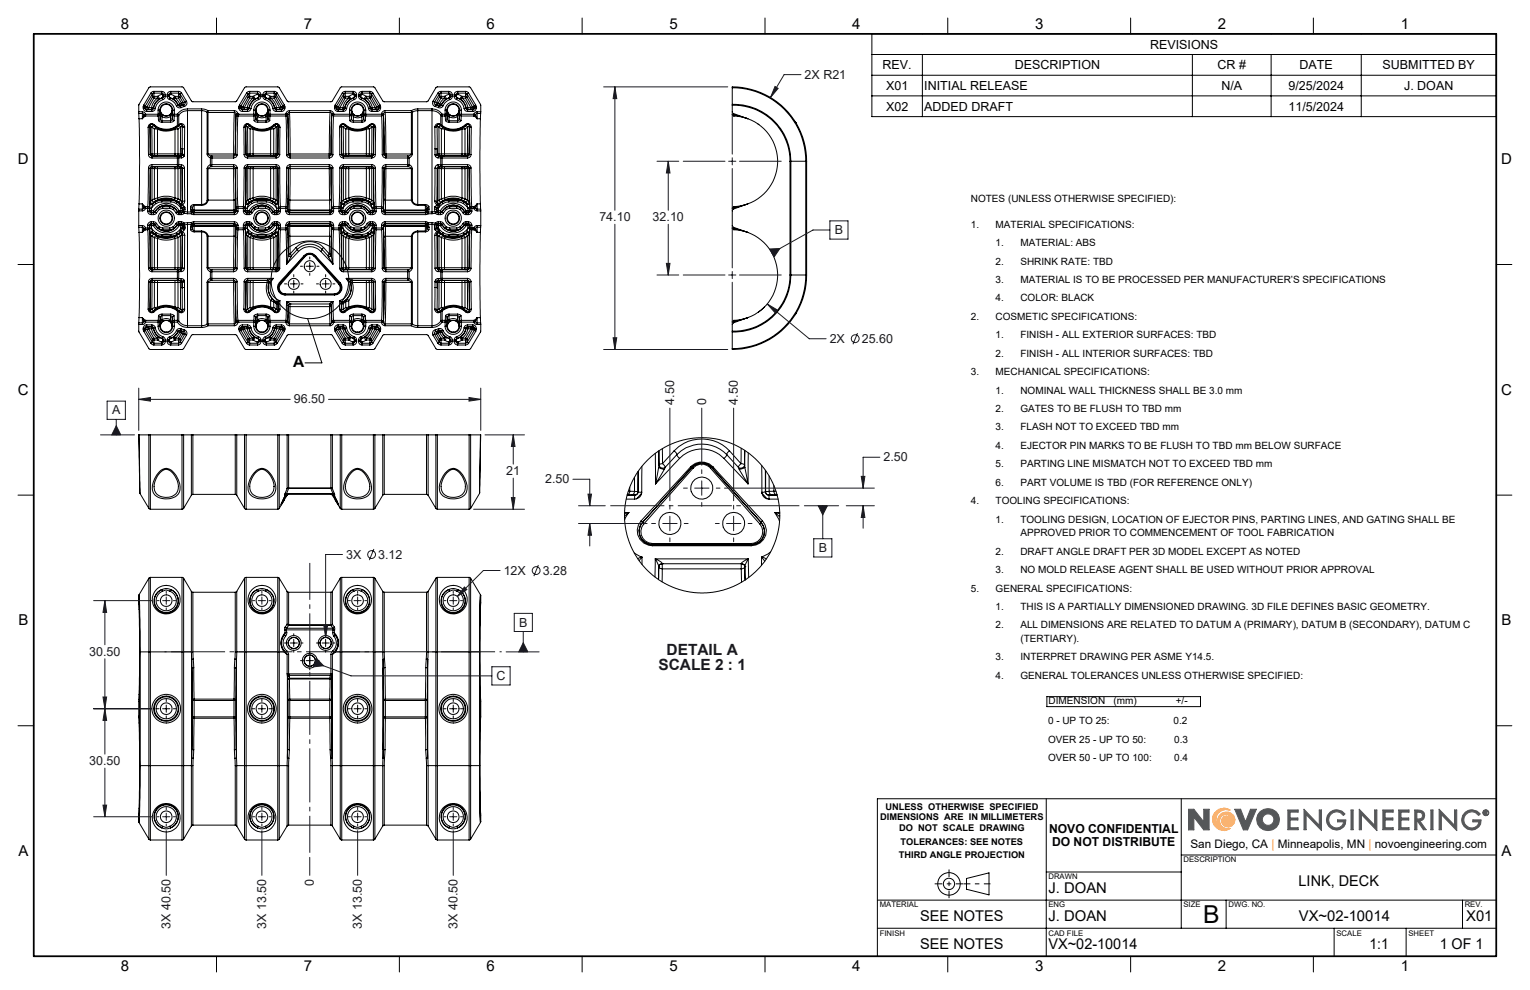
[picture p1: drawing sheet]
<svg xmlns="http://www.w3.org/2000/svg" width="432mm" height="279mm" viewBox="0 0 432 279" stroke-linecap="round" stroke-linejoin="round" font-family="sans-serif">
<defs><g id="words">
<text font-size="7" x="339.5" y="260.5">B</text>
<text font-size="4.4" x="82.8" y="103.5">A</text>
<g font-size="4.4" fill="#191924">
<text x="188.1" y="184.9">DETAIL A</text>
<text x="185.8" y="189.1">SCALE 2 : 1</text>
</g>
<g font-size="4.2">
<text x="34.1" y="8.1">8</text>
<text x="85.7" y="8.1">7</text>
<text x="137.3" y="8.1">6</text>
<text x="188.9" y="8.1">5</text>
<text x="240.5" y="8.1">4</text>
<text x="292.1" y="8.1">3</text>
<text x="343.7" y="8.1">2</text>
<text x="395.3" y="8.1">1</text>
<text x="5.1" y="46.4">D</text>
<text x="423.7" y="46.4">D</text>
<text x="5.1" y="111.4">C</text>
<text x="423.7" y="111.4">C</text>
<text x="5.2" y="176.5">B</text>
<text x="423.8" y="176.5">B</text>
<text x="5.2" y="241.6">A</text>
<text x="423.8" y="241.6">A</text>
<text x="366.5" y="249.9">LINK, DECK</text>
<text x="295.9" y="252">J. DOAN</text>
<text x="259.7" y="260">SEE NOTES</text>
<text x="295.9" y="260">J. DOAN</text>
<text x="366.5" y="260">VX~02-10014</text>
<text x="413.8" y="260">X01</text>
<text x="259.7" y="267.9">SEE NOTES</text>
<text x="295.9" y="267.9">VX~02-10014</text>
<text x="386.5" y="267.9">1:1</text>
<text x="406.3" y="267.9">1 OF 1</text>
<text x="34.1" y="274.2">8</text>
<text x="85.7" y="274.2">7</text>
<text x="137.3" y="274.2">6</text>
<text x="188.9" y="274.2">5</text>
<text x="240.5" y="274.2">4</text>
<text x="292.1" y="274.2">3</text>
<text x="343.7" y="274.2">2</text>
<text x="395.3" y="274.2">1</text>
</g>
<g font-size="3.5">
<text x="324.6" y="13.8">REVISIONS</text>
<text x="249.1" y="19.6">REV.</text>
<text x="286.4" y="19.6">DESCRIPTION</text>
<text x="343.6" y="19.6">CR #</text>
<text x="366.8" y="19.6">DATE</text>
<text x="390.2" y="19.6">SUBMITTED BY</text>
<text x="250.1" y="25.4">X01</text>
<text x="260.8" y="25.4">INITIAL RELEASE</text>
<text x="344.7" y="25.4">N/A</text>
<text x="363.6" y="25.4">9/25/2024</text>
<text x="396.3" y="25.4">J. DOAN</text>
<text x="250.1" y="31.3">X02</text>
<text x="260.8" y="31.3">ADDED DRAFT</text>
<text x="363.6" y="31.3">11/5/2024</text>
<text x="296.1" y="235.2">NOVO CONFIDENTIAL</text>
<text x="296.9" y="238.7">DO NOT DISTRIBUTE</text>
</g>
<g font-size="3.5" fill="#191924">
<text x="227.1" y="22.2">2X R21</text>
<text x="169.2" y="62.5">74.10</text>
<text x="184.2" y="62.5">32.10</text>
<text x="235.6" y="66.1">B</text>
<text x="234.2" y="96.8">2X</text>
<text x="243.2" y="96.8">25.60</text>
<text x="82.9" y="113.9">96.50</text>
<text x="31.6" y="117">A</text>
<text x="190.3" y="114.2" transform="rotate(-90 190.3 114.2)">4.50</text>
<text x="199.3" y="114.2" transform="rotate(-90 199.3 114.2)">0</text>
<text x="208.3" y="114.2" transform="rotate(-90 208.3 114.2)">4.50</text>
<text x="249.3" y="130.2">2.50</text>
<text x="142.9" y="134.1">21</text>
<text x="153.9" y="136.4">2.50</text>
<text x="231.1" y="155.8">B</text>
<text x="97.7" y="157.7">3X</text>
<text x="106.7" y="157.7">3.12</text>
<text x="142.2" y="162.2">12X</text>
<text x="153.2" y="162.2">3.28</text>
<text x="146.5" y="176.8">B</text>
<text x="25.2" y="185.1">30.50</text>
<text x="140.1" y="191.9">C</text>
<text x="25.2" y="216">30.50</text>
<text x="88.6" y="250" transform="rotate(-90 88.6 250)">0</text>
<text x="48.1" y="262.1" transform="rotate(-90 48.1 262.1)">3X 40.50</text>
<text x="75.1" y="262.1" transform="rotate(-90 75.1 262.1)">3X 13.50</text>
<text x="102.1" y="262.1" transform="rotate(-90 102.1 262.1)">3X 13.50</text>
<text x="129.1" y="262.1" transform="rotate(-90 129.1 262.1)">3X 40.50</text>
</g>
<text font-size="3.3" x="336" y="239.4">San Diego, CA | Minneapolis, MN | novoengineering.com</text>
<g font-size="2.8">
<text x="274" y="57">NOTES (UNLESS OTHERWISE SPECIFIED):</text>
<text x="274" y="64.2">1.</text>
<text x="281" y="64.2">MATERIAL SPECIFICATIONS:</text>
<text x="281" y="69.5">1.</text>
<text x="288" y="69.5">MATERIAL: ABS</text>
<text x="281" y="74.7">2.</text>
<text x="288" y="74.7">SHRINK RATE: TBD</text>
<text x="281" y="79.9">3.</text>
<text x="288" y="79.9">MATERIAL IS TO BE PROCESSED PER MANUFACTURER’S SPECIFICATIONS</text>
<text x="281" y="85.1">4.</text>
<text x="288" y="85.1">COLOR: BLACK</text>
<text x="274" y="90.3">2.</text>
<text x="281" y="90.3">COSMETIC SPECIFICATIONS:</text>
<text x="281" y="95.5">1.</text>
<text x="288" y="95.5">FINISH - ALL EXTERIOR SURFACES: TBD</text>
<text x="281" y="100.7">2.</text>
<text x="288" y="100.7">FINISH - ALL INTERIOR SURFACES: TBD</text>
<text x="274" y="105.9">3.</text>
<text x="281" y="105.9">MECHANICAL SPECIFICATIONS:</text>
<text x="281" y="111.1">1.</text>
<text x="288" y="111.1">NOMINAL WALL THICKNESS SHALL BE 3.0 mm</text>
<text x="281" y="116.3">2.</text>
<text x="288" y="116.3">GATES TO BE FLUSH TO TBD mm</text>
<text x="281" y="121.5">3.</text>
<text x="288" y="121.5">FLASH NOT TO EXCEED TBD mm</text>
<text x="281" y="126.7">4.</text>
<text x="281" y="131.9">5.</text>
<text x="288" y="126.7">EJECTOR PIN MARKS TO BE FLUSH TO TBD mm BELOW SURFACE</text>
<text x="288" y="131.9">PARTING LINE MISMATCH NOT TO EXCEED TBD mm</text>
<text x="281" y="137.1">6.</text>
<text x="288" y="137.1">PART VOLUME IS TBD (FOR REFERENCE ONLY)</text>
<text x="274" y="142.3">4.</text>
<text x="281" y="142.3">TOOLING SPECIFICATIONS:</text>
<text x="281" y="147.5">1.</text>
<text x="288" y="147.5">TOOLING DESIGN, LOCATION OF EJECTOR PINS, PARTING LINES, AND GATING SHALL BE</text>
<text x="288" y="151.3">APPROVED PRIOR TO COMMENCEMENT OF TOOL FABRICATION</text>
<text x="281" y="156.5">2.</text>
<text x="281" y="161.7">3.</text>
<text x="288" y="156.5">DRAFT ANGLE DRAFT PER 3D MODEL EXCEPT AS NOTED</text>
<text x="288" y="161.7">NO MOLD RELEASE AGENT SHALL BE USED WITHOUT PRIOR APPROVAL</text>
<text x="274" y="166.9">5.</text>
<text x="281" y="166.9">GENERAL SPECIFICATIONS:</text>
<text x="281" y="172.1">1.</text>
<text x="288" y="172.1">THIS IS A PARTIALLY DIMENSIONED DRAWING. 3D FILE DEFINES BASIC GEOMETRY.</text>
<text x="281" y="177.3">2.</text>
<text x="288" y="177.3">ALL DIMENSIONS ARE RELATED TO DATUM A (PRIMARY), DATUM B (SECONDARY), DATUM C</text>
<text x="288" y="181.2">(TERTIARY).</text>
<text x="281" y="186.4">3.</text>
<text x="281" y="191.6">4.</text>
<text x="288" y="186.4">INTERPRET DRAWING PER ASME Y14.5.</text>
<text x="288" y="191.6">GENERAL TOLERANCES UNLESS OTHERWISE SPECIFIED:</text>
<text x="295.9" y="198.8">DIMENSION</text>
<text x="314.3" y="198.8">(mm)</text>
<text x="331.8" y="198.8">+/-</text>
<text x="295.8" y="204.5">0 - UP TO 25:</text>
<text x="295.8" y="209.7">OVER 25 - UP TO 50:</text>
<text x="331.2" y="204.5">0.2</text>
<text x="331.4" y="209.7">0.3</text>
<text x="295.8" y="214.9">OVER 50 - UP TO 100:</text>
<text x="331.4" y="214.9">0.4</text>
</g>
<g font-size="2.6">
<text x="248.4" y="231.5">DIMENSIONS ARE IN MILLIMETERS</text>
<text x="249.9" y="228.6">UNLESS OTHERWISE SPECIFIED</text>
<text x="253.7" y="234.4">DO NOT SCALE DRAWING</text>
<text x="254.2" y="238.5">TOLERANCES: SEE NOTES</text>
<text x="253.7" y="242.1">THIRD ANGLE PROJECTION</text>
</g>
<g font-size="2.2">
<text x="334" y="243.4">DESCRIPTION</text>
<text x="295.9" y="248.2">DRAWN</text>
<text x="248.3" y="256.1">MATERIAL</text>
<text x="295.9" y="256.1">ENG</text>
<text x="334" y="256.1">SIZE</text>
<text x="346.7" y="256.1">DWG. NO.</text>
<text x="413.4" y="256.1">REV.</text>
<text x="248.3" y="264">FINISH</text>
<text x="295.9" y="264">CAD FILE</text>
<text x="377.2" y="264">SCALE</text>
<text x="397.5" y="264">SHEET</text>
</g>
</g></defs>
<g fill="none" stroke="#000" stroke-width=".28">
<path d="M61.1 5.1v4.5M112.7 5.1v4.5M164.3 5.1v4.5M215.9 5.1v4.5M267.5 5.1v4.5M319.1 5.1v4.5M370.7 5.1v4.5M39.2 31.5v-2l2.8-4.7 .4-.3 9.2 .1 2.7 4.1h12.2l.3-.2 2.2-3.7 .4-.3 9.2 .1 2.7 4.1h12.2l2.6-4 .3-.2 9.2 .1 2.7 4.1h12.2l2.8-4.1 9.1-.1 .4 .3 2.8 4.7 .1 2M39.2 31.5v.5M39.2 31.5h1M39.2 32h1M39.2 32v1.5"/>
<path d="M39.2 33.5l.2 11.5-.2 12.5M39.2 33.5h1M40.2 31.5l.5 .3 .4 .4M40.2 32l.4 .4M40.2 31.5v.5M40.2 32v1.5M40.4 30.5a.96 .96 0 0 0 1 1M40.4 30.2h.5M40.4 30.5h.5M40.4 30.2v.3M40.6 29.7l-.2 .5M40.6 29.7l.4 .2"/>
<path d="M40.6 32.4l.5 .3M40.6 32.4l-.4 1.1M40.9 30.5l.2 .3 .3 .2M40.9 30.2l.1 .2M40.9 30.2v.3M41 30.4l.5 .5M41 30.4l-.1 .1M41 29.9l-.1 .3M41 29.9v.3M41 30.2v.2M41 30.2a.49 .49 0 0 0 .5 .7M41.1 32.2l-.5 .2"/>
<path d="M41.1 32.2v.5M41.1 32.7l-.9 .8M41.1 32.2h3.5M41.1 32.7h3.5M41.4 31v.5M41.4 31.5h1.5M41.4 31h1.5M41.5 30.1l-.5 .1M41.5 30.1a.53 .53 0 0 0 .4 .8M41.5 30.1l.4 .3M41.5 30.9l-.1 .1M41.8 35.9l.1 7.7"/>
<path d="M41.9 30.4v.5M41.9 30.9h.9M41.9 30.9h-.4M41.9 30.4h.9M42.3 35.5l-.5 .4M42.3 35.5l.1 8M42.3 35.6l.1 7.9M42.3 35.6l.6 .3M42.3 35.5v.1M42.6 26.3l.4 .2M42.6 26.3l-2 3.4M42.8 30.4h.5"/>
<path d="M42.8 30.4v.5M42.8 30.9l.1 .1M42.9 31v.5M42.9 35.9v7.6M42.9 35.9l.7 .5M43 26.5l-2 3.4M43 26.5v.9M43 27.4l-1.5 2.7M43 27.4l.4 .3M43.1 35.1l.4 .1M43.1 35.1l-.5-.1-.3 .5M43.1 35.1a5.4 5.4 0 0 0 7.2 .3"/>
<path d="M43.1 35.1l.1 .1M43.2 35.2a.5 .5 0 0 0-.6-.1 .5 .5 0 0 0-.3 .5M43.2 35.2l.4 .4M43.3 30.4l-.2 .4-.3 .1M43.3 30.4l.1 .2M43.4 30.6h.5M43.4 30.6l-.5 .4M43.4 25.8l-.8 .5M43.4 26.3l-.4 .2M43.4 25.8v.5M43.4 27.2l-.4 .2M43.4 26.3v.9"/>
<path d="M43.4 27.7l-1.5 2.7M43.4 27.2v.5M43.4 25.8h2.2M43.4 26.3h2.2M43.4 27.2h1M43.4 27.7h1M43.5 35.2a5.2 5.2 0 0 0 6.6 .2M43.5 35.2a1 1 0 0 0-1.1-.2 1 1 0 0 0-.6 .9M43.6 36.4v7.1M43.6 36.4l.8 .1M43.6 35.6h-.5l-.2 .3M43.6 35.6l.6 .5"/>
<path d="M43.9 30.6l-.1 .1a.99 .99 0 0 1-.9 .8M44.2 36.1l.4 .2M44.2 36.1h-.3l-.3 .3M44.4 27.2a.52 .52 0 0 1 .5 .4 .52 .52 0 0 1-.2 .5M44.4 27.7l.3 .4M44.4 27.2v.5M44.4 27.7a4.3 4.3 0 0 0-1.6 2.7M44.4 36.5v6.9M44.4 36.5a6 6 0 0 0 5 0M44.6 31.1a2.29 2.29 0 0 1 2.3-2.3 2.29 2.29 0 0 1 2.3 2.3M44.6 31.1h.5M44.6 32.2h.5"/>
<path d="M44.6 32.2v.5M44.6 32.7l.1 1.3M44.6 36.3a5.5 5.5 0 0 0 4.6 0M44.6 36.3l-.2 .2M44.6 31.1v1.1M44.7 34l.5 .4 .5 .1M44.7 28.1a4.1 4.1 0 0 0-1.4 2.3M45.1 31.1a1.8 1.8 0 0 1 1.8-1.8 1.8 1.8 0 0 1 1.8 1.8M45.1 32.2l-.1 .4-.4 .1M45.1 32.2l.1 1.3M45.1 31.1v1.1M45.1 31.1h.1"/>
<path d="M45.2 33.5l-.5 .5M45.2 31.1l.2 .8 .6 .6M45.2 33.5l.5 .6M45.2 31.1l.1 1 .4 .8M45.2 31.1v2.4M45.6 26.6l.4 .2 .1 .3M45.6 26.6l-1.2 .6M45.6 26.6l.4 .6M45.6 25.8h.3a.99 .99 0 0 1 .8 1M45.6 26.3l.3 .1 .2 .4M45.6 25.8v.5M45.6 26.3v.3"/>
<path d="M45.7 34.1v.4M45.7 32.9a2.22 2.22 0 0 0 2.4 0M45.7 34.5h2.4M45.7 32.9v1.2M45.7 34.1h2.4M45.8 27.6v.1M45.8 27.6l-1.1 .5M45.8 27.7l.2 .4M45.8 27.7a3.6 3.6 0 0 0-2.4 2.9M46 28.1a3.1 3.1 0 0 0-2.1 2.5M46 32.5a1.63 1.63 0 0 0 1.8 0M46 32.5l-.3 .4"/>
<path d="M46 27.2l-.2 .4M46.1 27.1l-.3 .5M46.1 27.1l-.1 .1M46.1 27.1v.1M46.1 26.8h.6M46.1 27.2h.6M46.1 27.2l-.3 .5M46.1 26.8v.3M46.1 26.8v.4M46.7 27.2l-.2 .5-.5 .4M46.7 26.8v.4M47.2 27.2l.1 .5 .6 .4"/>
<path d="M47.2 26.8h.5M47.2 27.2h.5M47.2 26.8v.4M47.7 27.2l.3 .5M47.7 26.8v.3M47.7 26.8v.4M47.7 27.1l.4 .5M47.7 27.1l.1 .1M47.7 27.1v.1M47.8 27.2l.3 .4M47.8 32.5l.3 .4M47.9 28.1a3.3 3.3 0 0 1 1.9 1.7"/>
<path d="M48 27.7l-.1 .4M48 27.7a3.4 3.4 0 0 1 2.2 2M48.1 27.6l-.1 .1M48.1 27.6l1 .5M48.1 34.1v.4M48.1 32.9v1.2M48.2 25.8h-.3a.91 .91 0 0 0-.7 1M48.2 25.8v.5M48.2 26.3l-.4 .2-.1 .3M48.2 26.3v.3M48.2 25.8h2.2M48.2 26.3h2.2"/>
<path d="M48.2 26.6l-.4 .2-.1 .3M48.2 26.6l1.2 .6M48.2 26.6l-.4 .6M48.6 33.5l.5 .5M48.6 31.1l-.2 .8-.6 .6M48.6 33.5l-.5 .6M48.6 31.1l-.5 1.8M48.6 31.1h.1M48.6 31.1v2.4M48.7 31.1h.5M48.7 32.2h.5M48.7 32.2l.2 .4 .3 .1"/>
<path d="M48.7 32.2l-.1 1.3M48.7 31.1v1.1M49.1 34l-.2 .3-.8 .2M49.1 28.1l1.2 1.4M49.2 36.3l.2 .2M49.2 32.2v.5M49.2 32.7l-.1 1.3M49.2 32.2h.9M49.2 31.1v1.1M49.2 32.7h.9M49.4 27.2a.52 .52 0 0 0-.4 .4 .52 .52 0 0 0 .1 .5M49.4 27.7l-.3 .4"/>
<path d="M49.4 27.2v.5M49.4 27.7l.9 .9 .4 .8M49.4 36.5v6.9M49.4 27.2h1M49.4 27.7h1M49.6 36.1l-.4 .2M49.6 36.1l.3-.1 .3 .4M49.8 29.8a1.02 1.02 0 0 0 1.3 .6M50.1 32.2l.3 .3M50.1 32.2v.5M50.1 32.7v2.7M50.1 35.4h.2"/>
<path d="M50.2 29.7l-.4 .1M50.2 29.7l.2 .2h.5M50.2 35.6h.6l.2 .3M50.2 36.4v7.1M50.2 36.4l-.8 .1M50.2 35.6l-.6 .5M50.3 29.5l.3 .3h.3M50.3 29.5l-.1 .2M50.4 25.8h.3l.6 .5M50.4 26.3l.4 .2M50.4 25.8v.5M50.4 27.2l.4 .2"/>
<path d="M50.4 26.3v.9M50.4 27.2v.5M50.4 27.7l.8 1.4M50.4 32.5l-.3 .2M50.4 32.5v2.7M50.4 35.2l-.3 .2M50.4 35.2l-.1 .2M50.7 35.2l-.5 .4M50.7 35.2a.48 .48 0 0 1 .8 .3M50.7 35.1l.1-.1a.76 .76 0 0 1 1.1 .3l.2 .4M50.7 35.1l-.3 .1M50.7 35.1l-.4 .3"/>
<path d="M50.7 35.1h.1M50.7 35.1h.5l.3 .4M50.7 35.1v.1M50.7 29.4l-.4 .1M50.7 29.4l.2 .4M50.8 26.5l1.4 2.3M50.8 26.5v.9M50.8 27.4l-.4 .3M50.8 27.4l.8 1.5M50.9 29.9l.2 .5M50.9 29.8v.1M51 35.9l-.1 7.6"/>
<path d="M51 35.9l-.8 .5M51.2 29.1l.2 .5M51.2 29.1l-.5 .3M51.3 26.3l-.5 .2M51.3 26.3l1.3 2.3M51.4 29.6l-.5 .2M51.5 35.5l.6 .2M51.5 35.6l.3 .3h.3M51.5 35.6l-.1 6.3M51.5 35.6l-.5 .3M51.5 35.5v.1M51.6 28.9l.1 .5-.3 .2"/>
<path d="M51.6 28.9l-.4 .2M51.9 29.6l.1 .5M51.9 29.6l-1 .3M51.9 29.6h-.5M52 30.1l-.9 .3M52.1 35.9v6.1M52.1 35.7v.2M52.2 28.8v.4l-.3 .4M52.2 28.8l-.6 .1M52.6 28.6l.1 .2a.99 .99 0 0 1-.7 1.3M52.6 28.6l-.4 .2M52.9 30.7a3.3 3.3 0 0 0-2.8 1.5"/>
<path d="M52.9 30.7v.5M52.9 31.2a2.99 2.99 0 0 0-2.5 1.3M52.9 31.2v28.6M52.9 30.7h4M52.9 31.2h4M56.9 30.7l1.8 .5M56.9 31.2l1.6 .5M56.9 30.7v.5M56.9 31.2v26.5M58.5 31.7l.2 .1M58.5 31.7v11.8M58.7 31.2l-.2 .5"/>
<path d="M58.7 31.2v.6M58.7 31.8v11.7M58.7 31.2h7.4M58.7 31.8h7.4M66.1 31.2l.7 .3 .4 .7M66.1 31.8l.5 .2v.2M66.1 31.2v.6M66.1 31.8l-.2 11.7M66.6 32.2h.6M66.6 32.2l.6 .5M66.6 32.2h.1M66.6 32.2l-.2 11.3"/>
<path d="M67.2 32.2h.1M67.2 32.2v.5M67.2 32.7l-.3 10.9M67.2 32.2h4.4M67.2 32.7h4.4M67.4 30.5a1.02 1.02 0 0 0 1 1M67.4 30.2h.5M67.4 30.5h.5M67.4 30.2v.3M67.6 29.7l-.2 .5M67.6 29.7l.4 .2M67.9 30.5l.5 .5"/>
<path d="M67.9 30.2l.1 .2M67.9 30.2v.3M68 29.9l-.1 .3M68 29.9l.1 .3M68 30.4l.2 .4 .3 .1M68 30.4l-.1 .1M68.1 30.2l-.1 .2M68.1 30.2a.49 .49 0 0 0 .4 .7M68.4 31v.5M68.4 31.5h1.4M68.4 31h1.4M68.5 30.9l-.1 .1"/>
<path d="M68.5 30.1l-.4 .1M68.5 30.1a.49 .49 0 0 0 .4 .8M68.5 30.1l.4 .3M68.8 35.9l.1 7.7M68.9 30.4v.5M68.9 30.9h.9M68.9 30.9h-.4M68.9 30.4h.9M69.3 35.5l-.5 .4M69.3 35.5l.1 8M69.3 35.5l.1 .1M69.4 35.6v7.9"/>
<path d="M69.4 35.6l.4 .3M69.6 26.3l.4 .2M69.6 26.3l-2 3.4M69.8 30.4h.5M69.8 30.4v.5M69.8 30.9v.1M69.8 31v.5M69.8 35.9l.1 7.6M69.8 35.9l.8 .5M70 26.5l-2 3.4M70 26.5v.9M70 27.4l-1.5 2.7"/>
<path d="M70 27.4l.4 .3M70.1 35.1l.4 .1M70.1 35.1l-.4-.1-.4 .5M70.1 35.1a5.5 5.5 0 0 0 7.6 0M70.1 35.1l.1 .1M70.2 35.2a.47 .47 0 0 0-.6-.1 .47 .47 0 0 0-.2 .5M70.2 35.2l.4 .4M70.3 30.4l-.5 .5M70.3 30.4v.2M70.3 30.6h.5M70.3 30.6l-.5 .4M70.4 25.8h-.3l-.5 .5"/>
<path d="M70.4 26.3l-.4 .2M70.4 25.8v.5M70.4 27.2l-.4 .2M70.4 26.3v.9M70.4 27.7l-1.5 2.7M70.4 27.2v.5M70.4 25.8h2.3M70.4 26.3h2.3M70.4 27.2h1M70.4 27.7h1M70.5 35.2a.97 .97 0 0 0-1.1-.2 .97 .97 0 0 0-.6 .9M70.5 35.2a5.2 5.2 0 0 0 6.9 0"/>
<path d="M70.6 35.6h-.4l-.4 .3M70.6 36.4v7.1M70.6 36.4l.8 .1M70.6 35.6l.7 .5M70.8 30.6v.1a.99 .99 0 0 1-1 .8M71.3 36.1l.3 .2M71.3 36.1l-.4-.1-.3 .4M71.4 27.2a.54 .54 0 0 1 .4 .9M71.4 27.7l.4 .4M71.4 27.2v.5M71.4 27.7a4.1 4.1 0 0 0-1.6 2.7M71.4 36.5v6.9"/>
<path d="M71.4 36.5l.7 .2a6 6 0 0 0 4.3-.2M71.6 31.1a2.29 2.29 0 0 1 2.3-2.3 2.29 2.29 0 0 1 2.3 2.3M71.6 31.1h.5M71.6 32.2h.5M71.6 32.2v.5M71.6 32.7l.1 1.3M71.6 31.1v1.1M71.6 36.3l.7 .2a5.5 5.5 0 0 0 3.9-.2M71.6 36.3l-.2 .2M71.7 34l.2 .3 .8 .2M71.8 28.1a3.7 3.7 0 0 0-1.5 2.3M72.1 31.1a1.8 1.8 0 0 1 1.8-1.8 1.8 1.8 0 0 1 1.8 1.8"/>
<path d="M72.1 32.2l-.1 .4-.4 .1M72.1 32.2l.1 1.3M72.1 31.1v1.1M72.1 31.1h.1M72.2 33.5l-.5 .5M72.2 31.1l.2 .8 .6 .6M72.2 33.5l.5 .6M72.2 31.1l.5 1.8M72.2 31.1v2.4M72.6 26.6l.4 .2 .1 .3M72.6 26.6l-1.2 .6M72.6 26.6l.4 .6"/>
<path d="M72.7 25.8h.2a.91 .91 0 0 1 .8 1M72.7 26.3l.4 .2 .1 .3M72.7 25.8v.5M72.7 26.3l-.1 .3M72.7 34.1v.4M72.7 32.9a2.22 2.22 0 0 0 2.4 0M72.7 34.5h2.4M72.7 32.9v1.2M72.7 34.1h2.4M72.7 27.6l.1 .1M72.7 27.6l-.9 .5M72.8 27.7l.2 .4"/>
<path d="M72.8 27.7a3.6 3.6 0 0 0-2.5 2.9M73 28.1a3.1 3.1 0 0 0-2.2 2.5M73 32.5a1.63 1.63 0 0 0 1.8 0M73 32.5l-.3 .4M73 27.2l-.3 .4M73.1 27.1l-.4 .5M73.1 27.1l-.1 .1M73.1 27.1l.1 .1M73.2 26.8h.5M73.2 27.2h.5M73.2 27.2l-.4 .5M73.2 26.8l-.1 .3"/>
<path d="M73.2 26.8v.4M73.7 27.2l-.2 .5-.5 .4M73.7 26.8v.4M74.2 27.2l.1 .5 .6 .4M74.2 26.8h.5M74.2 27.2h.5M74.2 26.8v.4M74.7 27.2l.3 .5M74.7 26.8v.3M74.7 26.8v.4M74.7 27.1l.4 .5M74.7 27.1l.1 .1"/>
<path d="M74.7 27.1v.1M74.8 27.2l.3 .4M74.8 32.5l.3 .4M74.9 28.1a3.1 3.1 0 0 1 2.1 2.5M75 27.7l-.1 .4M75 27.7a3.6 3.6 0 0 1 2.5 2.9M75.1 27.6l-.1 .1M75.1 27.6l1 .5M75.1 34.1v.4M75.1 32.9v1.2M75.2 25.8h-.2a.91 .91 0 0 0-.8 1M75.2 25.8v.5"/>
<path d="M75.2 26.3l-.4 .2-.1 .3M75.2 26.3v.3M75.2 25.8h2.2M75.2 26.3h2.2M75.2 26.6l-.3 .2-.2 .3M75.2 26.6l1.2 .6M75.2 26.6l-.4 .6M75.6 33.5l.5 .5M75.6 31.1l-.2 .8-.6 .6M75.6 33.5l-.5 .6M75.6 31.1l-.1 1-.4 .8M75.6 31.1h.1"/>
<path d="M75.6 31.1v2.4M75.7 31.1h.5M75.7 32.2h.5M75.7 32.2l.1 .4 .4 .1M75.7 32.2l-.1 1.3M75.7 31.1v1.1M76.1 28.1a4.1 4.1 0 0 1 1.5 2.3M76.1 34l-.4 .4-.6 .1M76.2 32.2v.5M76.2 32.7l-.1 1.3M76.2 36.3l.2 .2M76.2 32.2h4.5"/>
<path d="M76.2 31.1v1.1M76.2 32.7h4.5M76.4 27.2a.52 .52 0 0 0-.4 .4 .52 .52 0 0 0 .1 .5M76.4 27.7l-.3 .4M76.4 27.2v.5M76.4 27.7a4.3 4.3 0 0 1 1.7 2.7M76.4 36.5v6.9M76.4 27.2h1M76.4 27.7h1M76.6 36.1l-.4 .2M76.6 36.1h.4l.3 .3M77 30.6v.1a.99 .99 0 0 0 1 .8"/>
<path d="M77.3 35.6h.5l.2 .3M77.3 36.4v7.1M77.3 36.4l-.9 .1M77.3 35.6l-.7 .5M77.4 35.2a.97 .97 0 0 1 1-.2 .97 .97 0 0 1 .6 .9M77.4 25.8l.8 .5M77.4 26.3l.4 .2M77.4 25.8v.5M77.4 27.2l.4 .2M77.4 26.3v.9M77.4 27.7l1.5 2.7M77.4 27.2v.5"/>
<path d="M77.5 30.6h-.5M77.5 30.6l.5 .4M77.6 30.4l-.1 .2M77.6 30.4l.1 .4 .4 .1M77.6 35.2a.5 .5 0 0 1 .6-.1 .5 .5 0 0 1 .3 .5M77.6 35.2l-.3 .4M77.7 35.1l.5-.1 .3 .5M77.7 35.1l-.3 .1M77.7 35.1l-.1 .1M77.8 26.5l2 3.4M77.8 26.5v.9M77.8 27.4l1.5 2.7"/>
<path d="M77.8 27.4l-.4 .3M78 31v.5M78 35.9l-.1 7.6M78 31.5h1.4M78 31h1.4M78 35.9l-.7 .5M78.1 30.4h-.5M78.1 30.4v.5M78.1 30.9l-.1 .1M78.1 30.9h.8M78.1 30.4h.8M78.2 26.3l-.4 .2"/>
<path d="M78.2 26.3l2.1 3.4M78.5 35.6l-.1 7.9M78.5 35.6l-.5 .3M78.5 35.5l.5 .4M78.5 35.5l-.1 8M78.5 35.5v.1M78.9 30.4v.5M78.9 30.9h.5M79 35.9v7.7M79.3 30.1l.5 .1M79.3 30.1a.53 .53 0 0 1-.4 .8M79.3 30.1l-.4 .3"/>
<path d="M79.4 30.9v.1M79.4 31v.5M79.8 30.2l.1 .2M79.8 30.2a.49 .49 0 0 1-.4 .7M79.8 29.9l.1 .3M79.8 29.9v.3M79.9 30.4l-.2 .4-.3 .1M79.9 30.4v.1M79.9 30.2h.5M79.9 30.5h.5M79.9 30.5l-.1 .3-.4 .2M79.9 30.2v.2"/>
<path d="M79.9 30.2v.3M80.3 29.7l.1 .5M80.3 29.7l-.5 .2M80.4 30.5a.96 .96 0 0 1-1 1M80.4 30.2v.3M80.7 32.2h.1M80.7 32.2h.5M80.7 32.2v.5M80.7 32.7l.2 10.9M81.2 32.2h.1M81.2 32.2l-.2 .4-.3 .1M81.2 32.2l.2 11.3"/>
<path d="M81.7 31.2l-.7 .3-.3 .7M81.7 31.8l-.5 .2v.2M81.7 31.2v.6M81.7 31.8l.2 11.7M81.7 31.2h11.5M81.7 31.8h11.5M93.2 31.2l.8 .5 .2 .5M93.2 31.8l.4 .2 .1 .2M93.2 31.2v.6M93.2 31.8l-.3 11.7M93.7 32.2h.5M93.7 32.2l.1 .4 .4 .1"/>
<path d="M93.7 32.2h.1M93.7 32.2l-.2 11.3M94.2 32.2h.1M94.2 32.2v.5M94.2 32.7l-.3 10.9M94.2 32.2h4.4M94.2 32.7h4.4M94.4 30.5a.96 .96 0 0 0 1 1M94.4 30.2h.5M94.4 30.5h.5M94.4 30.2v.3M94.6 29.7l-.2 .5"/>
<path d="M94.6 29.7l.4 .2M94.9 30.5l.2 .3 .3 .2M94.9 30.2l.1 .2M94.9 30.2v.3M95 30.4l.2 .4 .3 .1M95 30.4l-.1 .1M95 29.9l-.1 .3M95 29.9v.3M95 30.2v.2M95 30.2a.49 .49 0 0 0 .5 .7M95.4 31v.5M95.4 31.5h1.4"/>
<path d="M95.4 31h1.4M95.5 30.9l-.1 .1M95.5 30.1l-.5 .1M95.5 30.1a.49 .49 0 0 0 .4 .8M95.5 30.1l.4 .3M95.8 35.9l.1 7.7M95.9 30.4v.5M95.9 30.9h.9M95.9 30.9h-.4M95.9 30.4h.9M96.3 35.5l-.5 .4M96.3 35.5l.1 8"/>
<path d="M96.3 35.5v.1M96.3 35.6l.1 7.9M96.3 35.6l.6 .3M96.6 26.3l.4 .2M96.6 26.3l-2 3.4M96.8 30.4h.5M96.8 30.4v.5M96.8 30.9v.1M96.8 31v.5M96.9 35.9v7.6M96.9 35.9l.7 .5M97 26.5l-2 3.4"/>
<path d="M97 26.5v.9M97 27.4l-1.5 2.7M97 27.4l.4 .3M97.2 35.1l.3 .1M97.2 35.1l-.6-.1-.3 .5M97.2 35.1a5.5 5.5 0 0 0 7.5 0M97.2 35.1v.1M97.2 35.2a.5 .5 0 0 0-.5-.1 .5 .5 0 0 0-.4 .5M97.2 35.2l.4 .4M97.3 30.4l-.5 .5M97.3 30.4v.2M97.3 30.6h.5"/>
<path d="M97.3 30.6l-.5 .4M97.4 25.8l-.8 .5M97.4 26.3l-.4 .2M97.4 25.8v.5M97.4 27.2l-.4 .2M97.4 26.3v.9M97.4 27.7l-1.5 2.7M97.4 27.2v.5M97.4 25.8h2.3M97.4 26.3h2.3M97.4 27.2h1.1M97.4 27.7h1.1"/>
<path d="M97.5 35.2a.97 .97 0 0 0-1.1-.2 .97 .97 0 0 0-.6 .9M97.5 35.2a5.2 5.2 0 0 0 6.9 0M97.6 35.6h-.5l-.2 .3M97.6 36.4v7.1M97.6 36.4l.8 .1M97.6 35.6l.6 .5M97.8 30.6v.1a.99 .99 0 0 1-1 .8M98.2 36.1l.4 .2M98.2 36.1h-.3l-.3 .3M98.4 36.5v6.9M98.4 36.5a6.1 6.1 0 0 0 5 0M98.5 27.2a.52 .52 0 0 1 .4 .4 .52 .52 0 0 1-.2 .5"/>
<path d="M98.5 27.7l.2 .4M98.5 27.2v.5M98.5 27.7a3.9 3.9 0 0 0-1.7 2.7M98.6 31.1a2.29 2.29 0 0 1 2.3-2.3 2.29 2.29 0 0 1 2.3 2.3M98.6 31.1h.5M98.6 32.2h.5M98.6 32.2v.5M98.6 32.7l.1 1.3M98.6 36.3a5.5 5.5 0 0 0 4.6 0M98.6 36.3l-.2 .2M98.6 31.1v1.1M98.7 34l.2 .3 .8 .2"/>
<path d="M98.7 28.1a3.7 3.7 0 0 0-1.4 2.3M99.1 31.1a1.78 1.78 0 0 1 1.8-1.8 1.78 1.78 0 0 1 1.8 1.8M99.1 32.2l-.1 .4-.4 .1M99.1 32.2l.1 1.3M99.1 31.1v1.1M99.1 31.1h.1M99.2 33.5l-.5 .5M99.2 31.1l.2 .8 .6 .6M99.2 33.5l.1 .4 .4 .2M99.2 31.1l.1 1 .4 .8M99.2 31.1v2.4M99.6 26.6l.5 .5"/>
<path d="M99.6 26.6l-1.1 .6M99.6 26.6l.4 .6M99.7 25.8h.2a.91 .91 0 0 1 .7 1M99.7 26.3l.3 .2 .2 .3M99.7 25.8v.5M99.7 26.3l-.1 .3M99.7 34.1v.4M99.7 32.9a2.22 2.22 0 0 0 2.4 0M99.7 34.5h2.4M99.7 32.9v1.2M99.7 34.1h2.4M99.8 27.6v.1"/>
<path d="M99.8 27.6l-1.1 .5M99.8 27.7l.2 .4M99.8 27.7a3.7 3.7 0 0 0-2.5 2.9M100 28.1a3.1 3.1 0 0 0-2.2 2.5M100 32.5a1.69 1.69 0 0 0 1.8 0M100 32.5l-.3 .4M100 27.2l-.2 .4M100.1 27.1l-.3 .5M100.1 27.1l-.1 .1M100.1 27.1l.1 .1M100.2 26.8h.4M100.2 27.2h.4"/>
<path d="M100.2 27.2l-.4 .5M100.2 26.8l-.1 .3M100.2 26.8v.4M100.6 27.2l-.1 .5-.5 .4M100.6 26.8v.4M101.2 27.2l.2 .5 .5 .4M101.2 26.8h.5M101.2 27.2h.5M101.2 26.8v.4M101.7 27.2l.3 .5M101.7 26.8v.3M101.7 26.8v.4"/>
<path d="M101.7 27.1l.4 .5M101.7 27.1l.1 .1M101.7 27.1v.1M101.8 27.2l.3 .4M101.8 32.5l.3 .4M101.9 28.1a3.1 3.1 0 0 1 2.1 2.5M102 27.7l-.1 .4M102 27.7a3.6 3.6 0 0 1 2.5 2.9M102.1 27.6l-.1 .1M102.1 27.6l1 .5M102.1 34.1v.4M102.1 32.9v1.2"/>
<path d="M102.2 25.8h-.2a.91 .91 0 0 0-.8 1M102.2 25.8v.5M102.2 26.3l-.4 .2-.1 .3M102.2 26.3v.3M102.2 25.8h2.2M102.2 26.3h2.2M102.2 26.6l-.4 .2-.1 .3M102.2 26.6l1.2 .6M102.2 26.6l-.4 .6M102.6 33.5l.5 .5M102.6 31.1l-.2 .8-.6 .6M102.6 33.5l-.5 .6"/>
<path d="M102.6 31.1l-.5 1.8M102.6 31.1h.1M102.6 31.1v2.4M102.7 31.1h.5M102.7 32.2h.5M102.7 32.2l.5 .5M102.7 32.2l-.1 1.3M102.7 31.1v1.1M103.1 28.1a3.7 3.7 0 0 1 1.5 2.3M103.1 34l-.2 .3-.8 .2M103.2 36.3l.2 .2M103.2 32.2v.5"/>
<path d="M103.2 32.7l-.1 1.3M103.2 32.2h4.5M103.2 31.1v1.1M103.2 32.7h4.5M103.4 27.2a.51 .51 0 0 0-.4 .3 .51 .51 0 0 0 .1 .6M103.4 27.7l-.3 .4M103.4 27.2v.5M103.4 27.7a4.1 4.1 0 0 1 1.7 2.7M103.4 36.5v6.9M103.4 27.2h1M103.4 27.7h1M103.6 36.1l-.4 .2"/>
<path d="M103.6 36.1h.4l.2 .3M104 30.6v.1a.99 .99 0 0 0 1 .8M104.2 35.6h.5l.3 .3M104.2 36.4v7.1M104.2 36.4l-.8 .1M104.2 35.6l-.6 .5M104.4 35.2a.97 .97 0 0 1 1-.2 .97 .97 0 0 1 .6 .9M104.4 25.8l.8 .5M104.4 26.3l.4 .2M104.4 25.8v.5M104.4 27.2l.4 .2M104.4 26.3v.9"/>
<path d="M104.4 27.7l1.5 2.7M104.4 27.2v.5M104.5 30.6h-.5M104.5 30.6l.5 .4M104.6 30.4l-.1 .2M104.6 30.4l.5 .5M104.6 35.2a.49 .49 0 0 1 .6-.1 .49 .49 0 0 1 .3 .5M104.6 35.2l-.4 .4M104.7 35.1l.5-.1 .3 .5M104.7 35.1l-.3 .1M104.7 35.1l-.1 .1M104.8 26.5l2 3.4"/>
<path d="M104.8 26.5v.9M104.8 27.4l1.5 2.7M104.8 27.4l-.4 .3M105 35.9l-.1 7.6M105 35.9l-.8 .5M105 31v.5M105 31.5h1.4M105 31h1.4M105.1 30.4h-.5M105.1 30.4v.5M105.1 30.9l-.1 .1M105.1 30.9h.8"/>
<path d="M105.1 30.4h.8M105.2 26.3l-.4 .2M105.2 26.3l2.1 3.4M105.5 35.6l-.1 7.9M105.5 35.6l-.5 .3M105.5 35.5l.5 .4M105.5 35.5l-.1 8M105.5 35.5v.1M105.9 30.4v.5M105.9 30.9h.5M106 35.9l-.1 7.7M106.3 30.1l.5 .1"/>
<path d="M106.3 30.1a.49 .49 0 0 1-.4 .8M106.3 30.1l-.4 .3M106.4 30.9v.1M106.4 31v.5M106.8 30.2l.1 .2M106.8 30.2a.49 .49 0 0 1-.4 .7M106.8 29.9l.1 .3M106.8 29.9v.3M106.9 30.4l-.3 .4-.2 .1M106.9 30.4v.1M106.9 30.2h.5M106.9 30.5h.5"/>
<path d="M106.9 30.5l-.1 .3-.4 .2M106.9 30.2v.2M106.9 30.2v.3M107.3 29.7l.1 .5M107.3 29.7l-.5 .2M107.4 30.5a1.02 1.02 0 0 1-1 1M107.4 30.2v.3M107.7 32.2h.1M107.7 32.2h.5M107.7 32.2v.5M107.7 32.7l.2 10.9M108.2 32.2l-.2 .4-.3 .1"/>
<path d="M108.2 32.2h.1M108.2 32.2l.2 11.3M108.7 31.2l-.9 .5-.1 .5M108.7 31.8l-.5 .2v.2M108.7 31.2v.6M108.7 31.8l.2 11.7M108.7 31.2h7.4M108.7 31.8h7.4M116.1 31.2l.3 .5M116.1 31.2v.6M116.1 31.8v11.7M116.4 31.7l-.3 .1"/>
<path d="M116.4 31.7v11.8M117.9 30.7l-1.8 .5M117.9 30.7v.5M117.9 31.2l-1.5 .5M117.9 31.2v26.5M117.9 30.7h4M117.9 31.2h4M121.9 30.7a3.5 3.5 0 0 1 2.9 1.5M121.9 31.2a2.99 2.99 0 0 1 2.5 1.3M121.9 30.7v.5M121.9 31.2v28.6M122.2 28.6l-.1 .2a1 1 0 0 0 .7 1.3"/>
<path d="M122.2 28.6l.4 .2M122.6 28.8l.1 .6 .2 .2M122.6 28.8l.6 .1M122.7 35.9l.1 6.1M122.7 35.7v.2M122.8 30.1l.9 .3M122.9 29.6l-.1 .5M122.9 29.6l1 .3M122.9 29.6h.5M123.2 28.9v.5l.2 .2M123.2 28.9l.4 .2M123.4 35.5l-.7 .2"/>
<path d="M123.4 35.6l-.4 .3h-.3M123.4 35.6v6.3M123.4 35.6l.5 .3M123.4 35.5v.1M123.4 29.6l.5 .2M123.6 26.3l.4 .2M123.6 26.3l-1.4 2.3M123.6 29.1l-.2 .5M123.6 29.1l.5 .3M123.9 35.9v7.6M123.9 35.9l.7 .5M123.9 29.8v.1"/>
<path d="M123.9 29.9l-.2 .5M124 26.5l-1.4 2.3M124 26.5v.9M124 27.4l.5 .3M124 27.4l-.8 1.5M124.1 35.1l.3 .1M124.1 35.1v-.1a.76 .76 0 0 0-1.2 .3l-.2 .4M124.1 29.4l.4 .1M124.1 29.4l-.2 .4M124.1 35.1h.1M124.1 35.1l.4 .3M124.1 35.1h-.5l-.2 .4"/>
<path d="M124.1 35.1l.1 .1M124.2 35.2l.4 .4M124.2 35.2a.48 .48 0 0 0-.8 .3M124.4 32.5l.4 .2M124.4 32.5v2.7M124.4 35.2l.4 .2M124.4 35.2l.1 .2M124.5 25.8h-.4l-.5 .5M124.5 26.3l-.5 .2M124.5 25.8v.5M124.5 27.2l-.5 .2M124.5 26.3v.9"/>
<path d="M124.5 27.2v.5M124.5 35.4h.3M124.5 25.8h2.1M124.5 26.3h2.1M124.5 27.2h.9M124.5 27.7l-.9 1.4M124.5 27.7h.9M124.5 29.5l-.2 .3h-.4M124.5 29.5l.1 .2M124.6 36.4v7.1M124.6 36.4l.8 .1M124.6 29.7l.5 .1"/>
<path d="M124.6 29.7l-.2 .2h-.5M124.6 35.6h-.5l-.2 .3M124.6 35.6l.6 .5M124.8 32.2l-.4 .3M124.8 32.2v.5M124.8 32.7v2.7M124.8 32.2h.8M124.8 32.7h.8M125.1 29.8a1.02 1.02 0 0 1-1.4 .6M125.2 36.1l.4 .2M125.2 36.1h-.4l-.2 .3M125.4 27.2a.52 .52 0 0 1 .5 .4 .52 .52 0 0 1-.2 .5"/>
<path d="M125.4 27.7l.3 .4M125.4 27.2v.5M125.4 27.7l-.9 .9-.4 .8M125.4 36.5v6.9M125.4 36.5a6 6 0 0 0 5 0M125.6 31.1a2.29 2.29 0 0 1 2.3-2.3 2.29 2.29 0 0 1 2.3 2.3M125.6 31.1h.5M125.6 32.2h.5M125.6 32.2v.5M125.6 32.7l.1 1.3M125.6 36.3l.7 .2a5.5 5.5 0 0 0 3.9-.2M125.6 36.3l-.2 .2"/>
<path d="M125.6 31.1v1.1M125.7 34l.2 .3 .8 .2M125.7 28.1l-1.2 1.4M126.1 31.1a1.8 1.8 0 0 1 1.8-1.8 1.8 1.8 0 0 1 1.8 1.8M126.1 32.2l-.1 .4-.4 .1M126.1 32.2l.1 1.3M126.1 31.1v1.1M126.1 31.1h.1M126.2 33.5l-.5 .5M126.2 31.1l.2 .8 .6 .6M126.2 33.5l.5 .6M126.2 31.1l.1 1 .4 .8"/>
<path d="M126.2 31.1v2.4M126.6 26.6l.3 .1 .2 .4M126.6 26.6l-1.2 .6M126.6 25.8h.3a.99 .99 0 0 1 .8 1M126.6 26.3l.4 .2 .1 .3M126.6 25.8v.5M126.6 26.3v.3M126.7 34.1v.4M126.7 32.9a2.22 2.22 0 0 0 2.4 0M126.7 34.5h2.4M126.7 32.9v1.2M126.7 34.1h2.4"/>
<path d="M126.8 27.6v.1M126.8 27.6l-1.1 .5M126.8 27.7l.2 .4M126.8 27.7a3.4 3.4 0 0 0-2.2 2M127 28.1a3.3 3.3 0 0 0-1.9 1.7M127 32.5a1.63 1.63 0 0 0 1.8 0M127 32.5l-.3 .4M127 27.2l-.2 .4M127.1 27.1l-.3 .5M127.1 27.1l-.1 .1M127.1 27.1v.1M127.1 26.8h.6"/>
<path d="M127.1 27.2h.6M127.1 27.2l-.3 .5M127.1 26.8v.3M127.1 26.8v.4M127.7 27.2l-.2 .5-.5 .4M127.7 26.8v.4M128.2 27.2l.1 .5 .6 .4M128.2 26.8h.5M128.2 27.2h.5M128.2 26.8v.4M128.7 27.2l.3 .5M128.7 26.8v.3"/>
<path d="M128.7 26.8v.4M128.7 27.1l.4 .5M128.7 27.1l.1 .1M128.7 27.1v.1M128.8 27.2l.3 .4M128.8 32.5l.3 .4M128.9 28.1a3.1 3.1 0 0 1 2.1 2.5M129 27.7l-.1 .4M129 27.7a3.6 3.6 0 0 1 2.5 2.9M129.1 27.6l-.1 .1M129.1 27.6l1 .5M129.1 34.1v.4"/>
<path d="M129.1 32.9v1.2M129.2 25.8h-.3a.91 .91 0 0 0-.7 1M129.2 25.8v.5M129.2 26.3l-.5 .5M129.2 26.3v.3M129.2 25.8h2.2M129.2 26.3h2.2M129.2 26.6l-.4 .2-.1 .3M129.2 26.6l1.2 .6M129.2 26.6l-.4 .6M129.6 33.5l.5 .5M129.6 31.1l-.2 .8-.6 .6"/>
<path d="M129.6 33.5l-.5 .6M129.6 31.1l-.5 1.8M129.6 31.1h.1M129.6 31.1v2.4M129.7 31.1h.5M129.7 32.2h.5M129.7 32.2l.2 .4 .3 .1M129.7 32.2l-.1 1.3M129.7 31.1v1.1M130.1 34l-.2 .3-.8 .2M130.1 28.1a3.8 3.8 0 0 1 1.5 2.3M130.2 36.3l.2 .2"/>
<path d="M130.2 32.2v.5M130.2 32.7l-.1 1.3M130.2 32.2h3.5M130.2 31.1v1.1M130.2 32.7h3.5M130.4 27.2a.52 .52 0 0 0-.4 .4 .52 .52 0 0 0 .1 .5M130.4 27.7l-.3 .4M130.4 27.2v.5M130.4 27.7a4.1 4.1 0 0 1 1.6 2.7M130.4 36.5v6.9M130.4 27.2h1M130.4 27.7h1"/>
<path d="M130.6 36.1l-.4 .2M130.6 36.1h.4l.2 .3M131 30.6v.1a.99 .99 0 0 0 1 .8M131.2 35.6h.6l.2 .3M131.2 36.4v7.1M131.2 36.4l-.8 .1M131.2 35.6l-.6 .5M131.3 35.2a.97 .97 0 0 1 1.1-.2 .97 .97 0 0 1 .6 .9M131.3 35.2a5.2 5.2 0 0 1-6.5 .2M131.4 25.8h.3l.6 .5M131.4 26.3l.4 .2M131.4 25.8v.5"/>
<path d="M131.4 27.2l.4 .2M131.4 26.3v.9M131.4 27.7l1.5 2.7M131.4 27.2v.5M131.5 30.6h-.5M131.5 30.6l.5 .4M131.6 30.4l-.1 .2M131.6 30.4l.4 .5M131.7 35.2a.47 .47 0 0 1 .5-.1 .47 .47 0 0 1 .3 .5M131.7 35.2l-.5 .4M131.7 35.1l.5-.1 .3 .5M131.7 35.1l-.4 .1"/>
<path d="M131.7 35.1a5.5 5.5 0 0 1-7.2 .3M131.7 35.1v.1M131.8 26.5l2 3.4M131.8 26.5v.9M131.8 27.4l1.5 2.7M131.8 27.4l-.4 .3M132 31v.5M132 35.9l-.1 7.6M132 31.5h1.4M132 31h1.4M132 35.9l-.8 .5M132 30.4h-.4"/>
<path d="M132 30.4v.5M132 30.9v.1M132 30.9h.9M132 30.4h.9M132.3 26.3l-.5 .2M132.3 26.3l2 3.4M132.5 35.6l-.1 7.9M132.5 35.6l-.5 .3M132.5 35.5l.5 .4M132.5 35.5l-.1 8M132.5 35.5v.1M132.9 30.4v.5"/>
<path d="M132.9 30.9h.4M133 35.9l-.1 7.7M133.3 30.1l.5 .1M133.3 30.1a.49 .49 0 0 1-.4 .8M133.3 30.1l-.4 .3M133.3 30.9l.1 .1M133.4 31v.5M133.7 32.2l.5 .2M133.7 32.2v.5M133.7 32.7l1 .8M133.8 30.2v.2M133.8 30.2a.49 .49 0 0 1-.5 .7"/>
<path d="M133.8 29.9l.1 .3M133.8 29.9v.3M133.8 30.4l-.2 .4-.3 .1M133.8 30.4l.1 .1M133.9 30.2h.5M133.9 30.5h.5M133.9 30.5l-.1 .3-.4 .2M133.9 30.2l-.1 .2M133.9 30.2v.3M134.2 32.4l-.5 .3M134.2 32.4l.5 1.1M134.3 29.7l.1 .5"/>
<path d="M134.3 29.7l-.5 .2M134.4 30.5a.96 .96 0 0 1-1 1M134.4 30.2v.3M134.7 31.5l-.6 .3-.4 .4M134.7 32l-.5 .4M134.7 31.5v.5M134.7 31.5h1M134.7 32h.9M134.7 33.5h.9M134.7 32v1.5M135.6 33.5v24M135.6 32v1.5"/>
<path d="M135.7 31.5l-.1 .5M206.7 24.8a20.7 20.7 0 0 1 20.7 20.7M206.7 29.5a16 16 0 0 1 16.5 16M206.7 29.7a15.8 15.8 0 0 1 16.3 15.8M206.7 29.5v.2M206.7 29.7v1.9l.3 .4M206.7 24.8v-.1a20.7 20.7 0 0 1 20.9 20.8M206.7 24.8v4.7M207 32l.1 .4M207 32l4 1.5M207.1 32.4l.1 .3M207.1 32.4l3.9 1.1"/>
<path d="M207.1 32.4l-.4-.2 .1 .4 .4 .1M207.2 32.7l1.8 .2 2 .6M211 33.5a12.8 12.8 0 0 1 8.5 12 12.8 12.8 0 0 1-8.5 12M214 35l.2 .2M224.4 34.3l.3 .5M39.2 59v.5M39.2 59.5v4.1M39.2 59.5h1M39.2 59h1M39.2 57.5h1M39.2 57.5v1.5M40.2 59v.5"/>
<path d="M40.2 57.5l.4 1.1M40.2 57.5l.9 .8M40.2 57.5v1.5M40.6 58.6l.5 .2M40.6 58.6l-.4 .4M41.1 58.3l-.5 .3M41.1 58.3v.5M41.1 58.8l-.4 .5-.5 .2M41.1 58.3h.6M41.1 58.8h.6M41.7 58.3v.5M41.7 58.3l.2 .1 .3 .4"/>
<path d="M41.7 58.8h.5M41.7 59.6a1.02 1.02 0 0 0 1 1M41.7 59.6h.5M41.7 58.8v.8M41.9 47.4l-.2 10.9M41.9 47.4l.5 .1M41.9 43.6v.3a1.01 1.01 0 0 0 1 .7M42.2 59.6l.5 .5M42.2 58.8v.8M42.3 59.5v.3l.5 .2M42.3 58.7h.5M42.3 59.5h.5"/>
<path d="M42.3 59.5l-.1 .1M42.3 58.7v.8M42.3 57.2v1.5M42.3 57.2a.49 .49 0 0 0 .3 .4 .49 .49 0 0 0 .5 0M42.4 47.5l-.2 11.3M42.4 47.5h.1M42.4 56.9a.5 .5 0 0 0 .3 .5 .5 .5 0 0 0 .6-.1M42.4 43.5l-.5 .1M42.4 43.5h.1M42.4 43.5l.5 .6M42.4 43.5l.5 .5M42.4 47.5l.5 .1"/>
<path d="M42.4 47.5v9.4M42.4 56.9l-.1 .3M42.8 59.5v.5M42.8 60l-.1 .1M42.8 59.5h.5M42.8 60h.5M42.8 58.7v.8M42.9 46.5h-.2a.91 .91 0 0 0-.8 .9M42.9 43.5h-.5M42.9 43.5h.7M42.9 47l-.5 .5M42.9 46.5v.5"/>
<path d="M42.9 44.1v.5M42.9 43.5l.1 .4 .4 .1M42.9 56.5l-.5 .4M42.9 56.5a.53 .53 0 0 0 .7 .4M42.9 44.6h7.2M42.9 46.5h7.2M42.9 47h7.2M42.9 44.1h7.2M42.9 47h.1M42.9 47.6v8.9M42.9 47.6h.7M42.9 47l.5 .1"/>
<path d="M42.9 44v.1M43.1 57.6l-.3 1.1M43.3 57.3l-.2 .3M43.3 59.5l.4 .2M43.3 59.5a4.2 4.2 0 0 1 7.3 0M43.3 59.5v.5M43.3 60v.1M43.4 44h-.5M43.4 47.1l-.5 .5M43.4 44h.6M43.4 47.1h.6M43.6 43.5l.4 .5"/>
<path d="M43.6 56.1l-.7 .4M43.6 56.1l.2 .4 .4 .1M43.6 47.6h.8M43.6 47.6v8.5M43.6 56.9l-.3 .4M43.7 59.7l.1 .1M43.7 59.7a3.7 3.7 0 0 1 6.4 0M43.7 59.7l-.4 .3M43.8 59.8l.4 .2M43.8 59.8l-.5 .3M43.8 57l-.7 .6M43.8 57l.3 .5"/>
<path d="M43.8 57a5.3 5.3 0 0 1 6.3 0M44 47.1h.4M44 47.1l-.4 .5M44.1 57.5l-1.3 1.2M44.2 56.6l-.6 .3M44.4 44h-.4M44.4 43.4l-.8 .1M44.4 43.4v.6M44.4 55.9l-.8 .2M44.4 55.9l.2 .4M44.4 47.1v.5M44.4 55.9a6.4 6.4 0 0 1 5 0"/>
<path d="M44.4 47.6h5M44.4 44h5M44.4 47.1h5M44.4 43.4h5M44.4 47.6v8.3M44.6 56.3l-.4 .3M44.6 56.3a5.9 5.9 0 0 1 4.6 0M44.7 58.7l.3 .4M44.7 58.7l-.9 1.1M44.7 58.7a3.5 3.5 0 0 1 4.5 0M45 59.1l-.8 .9M45.6 57l-.8 .1-.7 .4"/>
<path d="M45.6 56.6h-.9l-.9 .4M45.6 56.6v.4M45.6 56.6l1.3-.3 1.3 .3M45.6 56.6h2.6M45.6 57h2.6M45.9 58.8l-.9 .3M45.9 58.3l-1.2 .4M45.9 58.3v.5M45.9 58.3a1.56 1.56 0 0 1 2 0M45.9 58.3h2M45.9 58.8h2M47.9 58.3l1.3 .4"/>
<path d="M47.9 58.8l1 .3M47.9 58.3v.5M48.2 56.6h.9l1 .4M48.2 57l1.6 .5M48.2 56.6v.4M48.9 59.1l.7 .9M49.2 58.7l-.3 .4M49.2 58.7l.9 1.1M49.2 56.3l.4 .3M49.4 44h.4M49.4 43.4l.8 .1M49.4 43.4v.6"/>
<path d="M49.4 55.9l-.2 .4M49.4 55.9l.8 .2M49.4 47.6h.8M49.4 47.1v.5M49.4 47.6v8.3M49.6 56.6l.6 .3M49.8 57.5l1.2 1.2M49.8 47.1h-.4M49.8 47.1l.4 .5M49.8 44h.7M49.8 47.1h.7M50.1 59.8l-.5 .2"/>
<path d="M50.1 59.8l.4 .3M50.1 44.6v1.9M50.1 57l.6 .6M50.1 57l-.3 .5M50.1 44.1v.5M50.1 44.1l.3 .5M50.1 46.5v.5M50.1 46.5h.3M50.1 47h.8M50.1 59.7v.1M50.1 59.7l.5 .3M50.2 56.9l.4 .4"/>
<path d="M50.2 43.5h.7M50.2 43.5v.2l-.4 .3M50.2 56.1l-.2 .4-.4 .1M50.2 56.1l.7 .4M50.2 47.6v8.5M50.4 46.5h.8M50.4 44.6v1.9M50.4 44.6h.8M50.4 44.6h-.3M50.4 46.5l-.3 .5M50.5 44h.4M50.5 47.1l.3 .1 .1 .4"/>
<path d="M50.6 59.5l-.5 .2M50.6 59.5v.5M50.6 60l-.1 .1M50.6 59.5h.4M50.6 60h.4M50.6 57.3l.1 .3M50.7 57.6l.3 1.1M50.7 57.6l.4 .1M50.9 43.5h.5M50.9 44l-.8 .1M50.9 44l.3 .6M50.9 44h.1"/>
<path d="M50.9 47h.1M50.9 47l-.4 .1M50.9 47l.3 .1 .2 .4M50.9 47l.4 .2 .1 .3M50.9 43.5l-.1 .4-.3 .1M50.9 56.5l.5 .4M50.9 56.5a.49 .49 0 0 1-.7 .4M50.9 47.6v8.9M50.9 47.6h-.7M51 59.5h.6l-.2 .3-.4 .2M51 58.7h.5M51 59.5v.5"/>
<path d="M51 60l.2 .1M51 58.7v.8M51.1 57.7l.1 .2M51.1 57.7l.4 .1M51.2 57.9l.3 .8M51.2 46.5l.6 .2 .3 .7M51.2 46.5l-.3 .5M51.4 43.7l-.5 .3M51.4 43.7l.6 .4M51.4 56.9a.47 .47 0 0 1-.3 .5 .47 .47 0 0 1-.5-.1M51.4 47.5l.1 9.6M51.4 47.5h.1"/>
<path d="M51.4 41.9l.7 .1M51.4 41.9v1.6M51.4 43.5l.7 .1M51.4 43.6v.1M51.4 43.6l.6 .1M51.4 43.5h.1M51.4 43.5v.1M51.4 47.5l-.5 .1M51.4 56.9l.1 .2M51.4 41.9v1.7M51.4 47.5v9.4M51.5 58.7l.1 .4"/>
<path d="M51.5 57.8l.5 .5M51.5 57.8l-.3 .1M51.5 57.1l-.4 .6M51.5 59.9l.4 .3M51.5 59.9l-.3 .2M51.6 59.5l-.1 .4M51.6 59.1v.4M52 44.1l-.8 .5M52 58.3l.2 .3M52 58.3l-.5 .4M52 43.7v.4M52.1 59.7l-.2 .5"/>
<path d="M52.1 59.7l-.6 .2M52.1 47.4v9.3M52.1 42v1.6M52.1 47.4l-.7 .1M52.1 59.7l.8 .1M52.1 43.6l-.1 .1M52.1 56.7l-.1 .6-.5 .5M52.1 56.7l-.4 .1-.2 .3M52.2 58.6v.4M52.2 58.6l-.4 .1-.2 .4M52.2 59l-.1 .7M52.2 59l-.3 .1-.3 .4"/>
<path d="M52.9 59.8v.5M52.9 59.8h1.1M53.8 58.3v.7M53.8 59l.2 .8M53.8 59l.5 .5M53.8 58.3l.5 .5M54 59.8v.5M54 59.8l.3 .1M54.3 59.5v.4M54.3 59.5h.1M54.3 59.5l.1 .3 .4 .2M54.3 58.8v.7"/>
<path d="M54.3 58.8v.5M54.3 59.3h.5M54.3 59.5h.5M54.3 59.3v.2M54.3 59.9l-.3 .4M54.3 59.9l.4 .2M54.8 57.7l-.7 .2-.3 .4M54.8 57.7v.3M54.8 58l-.4 .2-.1 .6M54.8 58v1.3M54.8 59.5v.5M54.8 57.7h2.1"/>
<path d="M54.8 59.5h11.2M54.8 60l-.1 .1M54.8 60h11.2M54.8 59.3v.2M54.8 58h2.1M54.8 59.3h11.2M56.9 57.7v.3M58.5 56.6a1.36 1.36 0 0 1-1.6 1.1M58.5 43.5l.3 .7 .6 .4M58.5 47.6v9M58.5 43.5h.2M58.5 47.6h.2"/>
<path d="M58.7 56.5a1.67 1.67 0 0 1-1.8 1.5M58.7 56.5l-.2 .1M58.7 47.6v8.9M58.7 43.5l.4 .4 .7 .1M58.7 43.5h7.2M58.7 56.5h7.3M58.7 47.6h7.2M59.4 44.6v1.9M59.4 46.5l-.6 .4-.3 .7M59.4 44.6h.4M59.4 46.5l.4 .5M59.8 44.6v1.9"/>
<path d="M59.8 44v.6M59.8 44l-.4 .6M59.8 46.5h-.4M59.8 46.5v.5M59.8 47l-1.1 .6M59.8 44.6h6.1M59.8 46.5h6.1M59.8 44h6.1M59.8 47h6.1M65.9 43.5h.5M65.9 46.5a.96 .96 0 0 1 1 .8M65.9 47.6l.1 8.9"/>
<path d="M65.9 47l.5 .4M65.9 46.5v.5M65.9 44v.6M65.9 47v.6M65.9 43.5v.5M66 59.3h.5M66 56.5v2.8M66 59.5v.5M66 59.5h.5M66 60l.1 .1M66 59.3v.2M66.4 43.5l.5 .1"/>
<path d="M66.4 47.5l.2 11.3M66.4 43.5h.1M66.4 47.5l.1 8.6M66.4 47.5h.1M66.4 47.5l-.5 .1M66.4 43.6l-.1 .3-.4 .1M66.4 43.6l.5 .1M66.4 47.4v.1M66.4 43.5v.1M66.5 59.5l-.1 .3-.4 .2M66.5 56.1v3.2M66.5 56.1l-.5 .4"/>
<path d="M66.5 59.5l.1 .1M66.5 59.3v.2M66.6 58.8h.6M66.6 59.6h.6M66.6 59.6l-.1 .3-.4 .2M66.6 58.8v.8M66.9 47.4l-.5 .1M66.9 47.4l.3 10.9M66.9 43.7a.98 .98 0 0 1-1 .9M66.9 47.3l-.5 .1M66.9 43.6v.1M66.9 47.3v.1"/>
<path d="M67.2 58.3l-.6 .5M67.2 58.3v.5M67.2 59.6a1.02 1.02 0 0 1-1.1 1M67.2 58.3h1.5M67.2 58.8h1.5M67.2 58.8v.8M68.7 58.3v.5M68.7 58.3l.3 .2 .2 .3M68.7 58.8h.5M68.7 59.6a.96 .96 0 0 0 1 1M68.7 59.6h.5M68.7 58.8v.8"/>
<path d="M68.9 47.4l-.2 10.9M68.9 47.4l.5 .1M68.9 43.6l.4 .8 .6 .2M69.2 59.6l.1 .3 .4 .2M69.2 58.8v.8M69.3 59.5l.5 .5M69.3 58.7h.5M69.3 59.5h.5M69.3 59.5l-.1 .1M69.3 58.7v.8M69.3 57.2v1.5M69.3 57.2a.51 .51 0 0 0 .3 .5 .51 .51 0 0 0 .5-.1"/>
<path d="M69.4 47.5l-.2 11.3M69.4 43.5l-.5 .1M69.4 43.5l.5 .6M69.4 47.5h.1M69.4 43.5h.1M69.4 56.9a.47 .47 0 0 0 .3 .5 .47 .47 0 0 0 .5-.1M69.4 43.5l.2 .4 .3 .1M69.4 47.5l.5 .1M69.4 47.5v9.4M69.4 56.9l-.1 .3M69.8 59.5v.5M69.8 60l-.1 .1"/>
<path d="M69.8 59.5h.5M69.8 60h.5M69.8 58.7v.8M69.9 46.5h-.2a.91 .91 0 0 0-.8 .9M69.9 47l-.5 .5M69.9 46.5v.5M69.9 44.1v.5M69.9 44.6h8M69.9 46.5h8M69.9 47h8M69.9 44.1h8M69.9 47h.1"/>
<path d="M69.9 43.5h-.5M69.9 43.5h.7M69.9 47l-.4 .2-.1 .3M69.9 47l.4 .1M69.9 43.5l.1 .4 .3 .1M69.9 56.5l-.5 .4M69.9 56.5a.49 .49 0 0 0 .7 .4M69.9 44v.1M69.9 47.6v8.9M69.9 47.6h.7M70.1 57.6l-.3 1.1M70.2 57.3l-.1 .3"/>
<path d="M70.3 59.5l.4 .2M70.3 59.5a4.2 4.2 0 0 1 7.2 0M70.3 59.5v.5M70.3 60v.1M70.3 44h-.4M70.3 47.1l-.3 .1-.1 .4M70.3 44h.7M70.3 47.1h.7M70.6 43.5l.4 .5M70.6 56.1l-.7 .4M70.6 56.1l.2 .4 .4 .1M70.6 47.6h.8"/>
<path d="M70.6 47.6v8.5M70.6 56.9l-.4 .4M70.7 59.7l.1 .1M70.7 59.7a3.7 3.7 0 0 1 6.4 0M70.7 59.7l-.4 .3M70.8 59.8l.4 .2M70.8 59.8l-.5 .3M70.8 57l-.7 .6M70.8 57l.2 .5M70.8 57a5.3 5.3 0 0 1 6.2 0M71 47.1h.4M71 47.1l-.4 .5"/>
<path d="M71 57.5l-1.2 1.2M71.2 56.6l-.6 .3M71.4 44h-.4M71.4 43.4l-.8 .1M71.4 43.4v.6M71.4 55.9l-.8 .2M71.4 55.9l.2 .4M71.4 47.1v.5M71.4 55.9a6.4 6.4 0 0 1 5 0M71.4 47.6h5M71.4 44h5M71.4 47.1h5"/>
<path d="M71.4 43.4h5M71.4 47.6v8.3M71.6 56.3l-.4 .3M71.6 56.3a5.9 5.9 0 0 1 4.6 0M71.7 58.7l.3 .4M71.7 58.7l-.9 1.1M71.7 58.7a3.5 3.5 0 0 1 4.5 0M72 59.1l-.8 .9M72.6 57l-1.6 .5M72.6 56.6h-.9l-.9 .4M72.6 56.6v.4M72.6 56.6l1.1-.3 1.5 .3"/>
<path d="M72.6 56.6h2.6M72.6 57h2.6M72.9 58.8l-.9 .3M72.9 58.3l-1.2 .4M72.9 58.3v.5M72.9 58.3a1.61 1.61 0 0 1 2 0M72.9 58.3h2M72.9 58.8h2M74.9 58.3l1.3 .4M74.9 58.8l.9 .3M74.9 58.3v.5M75.2 56.6h.9l.9 .4"/>
<path d="M75.2 57l.8 .1 .8 .4M75.2 56.6v.4M75.8 59.1l.8 .9M76.2 58.7l-.4 .4M76.2 58.7l.8 1.1M76.2 56.3l.4 .3M76.4 44h.4M76.4 43.4l.9 .1M76.4 43.4v.6M76.4 55.9l-.2 .4M76.4 55.9l.9 .2M76.4 47.6h.9"/>
<path d="M76.4 47.1v.5M76.4 47.6v8.3M76.6 56.6l.6 .3M76.8 57.5l1.3 1.2M76.8 47.1h-.4M76.8 47.1l.5 .5M76.8 44h.7M76.8 47.1h.7M77 59.8l-.4 .2M77 59.8l.5 .3M77 57l.7 .6M77 57l-.2 .5"/>
<path d="M77.1 59.7l-.1 .1M77.1 59.7l.4 .3M77.2 56.9l.4 .4M77.3 43.5h.6M77.3 43.5l-.5 .5M77.3 56.1l-.3 .4-.4 .1M77.3 56.1l.6 .4M77.3 47.6v8.5M77.5 47.1l.4 .5M77.5 44h.4M77.5 59.5l-.4 .2M77.5 59.5v.5"/>
<path d="M77.5 60v.1M77.5 59.5h.6M77.5 60h.6M77.6 57.3l.1 .3M77.7 57.6l.4 1.1M77.9 47l.5 .5M77.9 47l-.4 .1M77.9 46.5h.2a.99 .99 0 0 1 .9 .9M77.9 43.5h.5M77.9 46.5v.5M77.9 44.1v.5M77.9 43.5l-.1 .4-.3 .1"/>
<path d="M77.9 56.5l.5 .4M77.9 56.5a.53 .53 0 0 1-.7 .4M77.9 47h.1M77.9 44v.1M77.9 47.6v8.9M77.9 47.6h-.6M78.1 58.7h.5M78.1 59.5h.5M78.1 59.5v.5M78.1 60v.1M78.1 58.7v.8M78.4 47.5l.3 11.3"/>
<path d="M78.4 47.5h.1M78.4 56.9a.5 .5 0 0 1-.3 .5 .5 .5 0 0 1-.5-.1M78.4 43.5l.6 .1M78.4 43.5h.1M78.4 43.5l-.5 .6M78.4 43.5l-.1 .4-.4 .1M78.4 47.5l-.5 .1M78.4 56.9l.2 .3M78.4 47.5v9.4M78.6 59.5l-.1 .3-.4 .2M78.6 57.2v1.5M78.6 57.2a.52 .52 0 0 1-.9 .4"/>
<path d="M78.6 59.5l.1 .1M78.6 58.7v.8M78.7 58.8h.5M78.7 59.6h.5M78.7 59.6l-.6 .5M78.7 58.8v.8M79 47.4l-.6 .1M79 47.4l.2 10.9M79 43.6l-.1 .3a1.01 1.01 0 0 1-1 .7M79.2 58.3v.5M79.2 58.3l-.4 .2-.1 .3M79.2 59.6a1.02 1.02 0 0 1-1.1 1"/>
<path d="M79.2 58.3h1.5M79.2 58.8h1.5M79.2 58.8v.8M80.7 58.3v.5M80.7 58.3l.3 .2 .2 .3M80.7 58.8h.5M80.7 59.6a.96 .96 0 0 0 1 1M80.7 59.6h.5M80.7 58.8v.8M80.9 47.4l-.2 10.9M80.9 47.4l.5 .1M80.9 43.7a1.06 1.06 0 0 0 1 .9"/>
<path d="M80.9 47.3l.5 .1M80.9 43.6v.1M80.9 47.3v.1M81.2 59.6l.1 .3 .4 .2M81.2 58.8v.8M81.3 59.5l.1 .3 .4 .2M81.3 59.3h.5M81.3 59.5h.5M81.3 59.5l-.1 .1M81.3 59.3v.2M81.3 56.1v3.2M81.3 56.1l.5 .4"/>
<path d="M81.4 43.5l-.5 .1M81.4 47.5l-.2 11.3M81.4 43.5h.1M81.4 47.5h.1M81.4 47.5l-.1 8.6M81.4 47.5l.5 .1M81.4 43.6l-.5 .1M81.4 43.6l.5 .4M81.4 47.4v.1M81.4 43.5v.1M81.8 59.5v.5M81.8 60l-.1 .1"/>
<path d="M81.8 59.5h11.3M81.8 60h11.3M81.8 59.3v.2M81.8 59.3h11.3M81.8 56.5v2.8M81.8 56.5h11.2M81.9 43.5h-.5M81.9 46.5a1.03 1.03 0 0 0-1 .8M81.9 47.6l-.1 8.9M81.9 46.5v.5M81.9 47l-.5 .4M81.9 44v.6"/>
<path d="M81.9 47v.6M81.9 43.5v.5M81.9 44.6h11M81.9 46.5h11M81.9 43.5h11M81.9 47.6h11M81.9 44h11M81.9 47h11M92.9 43.5h.6M92.9 46.5a.96 .96 0 0 1 1 .8M92.9 47.6l.1 8.9M92.9 47l.5 .4"/>
<path d="M92.9 46.5v.5M92.9 44v.6M92.9 47v.6M92.9 43.5v.5M93 56.5l.1 2.8M93.1 59.3h.5M93.1 59.5v.5M93.1 59.5h.5M93.1 60l.1 .1M93.1 59.3v.2M93.4 43.6l-.1 .3-.4 .1M93.4 43.6l.5 .1"/>
<path d="M93.4 47.4l.1 .1M93.5 43.5l.4 .1M93.5 47.5l.2 11.3M93.5 43.5h.1M93.5 47.5v8.6M93.5 47.5h.1M93.5 47.5l-.6 .1M93.5 43.5l-.1 .1M93.5 56.1l.1 3.2M93.5 56.1l-.5 .4M93.6 59.5l-.2 .3-.3 .2M93.6 59.5l.1 .1"/>
<path d="M93.6 59.3v.2M93.7 58.8h.5M93.7 59.6h.5M93.7 59.6l-.2 .3-.3 .2M93.7 58.8v.8M93.9 43.7a.98 .98 0 0 1-1 .9M93.9 47.3l-.5 .1M93.9 47.3v.1M93.9 47.4l-.4 .1M93.9 47.4l.3 10.9M93.9 43.6v.1M94.2 58.3v.5"/>
<path d="M94.2 58.3l-.4 .2-.1 .3M94.2 59.6a.96 .96 0 0 1-1 1M94.2 58.3h1.5M94.2 58.8h1.5M94.2 58.8v.8M95.7 58.3v.5M95.7 58.3l.3 .2 .2 .3M95.7 58.8h.5M95.7 59.6a.96 .96 0 0 0 1 1M95.7 59.6h.5M95.7 58.8v.8M95.9 47.4l-.2 10.9"/>
<path d="M95.9 47.4l.5 .1M95.9 43.6v.3a1.01 1.01 0 0 0 1 .7M96.2 59.6l.1 .3 .4 .2M96.2 58.8v.8M96.3 59.5v.3l.5 .2M96.3 57.2v1.5M96.3 57.2a.52 .52 0 0 0 .8 .4M96.3 58.7h.5M96.3 59.5h.5M96.3 59.5l-.1 .1M96.3 58.7v.8M96.4 47.5l-.2 11.3"/>
<path d="M96.4 43.5l-.5 .1M96.4 43.5l.5 .6M96.4 47.5h.1M96.4 43.5h.1M96.4 56.9a.49 .49 0 0 0 .3 .5 .49 .49 0 0 0 .6-.1M96.4 43.5l.2 .4 .3 .1M96.4 47.5l.5 .1M96.4 47.5v9.4M96.4 56.9l-.1 .3M96.8 59.5v.5M96.8 60l-.1 .1M96.8 59.5h.5"/>
<path d="M96.8 60h.5M96.8 58.7v.8M96.9 46.5h-.2a.99 .99 0 0 0-.8 .9M96.9 43.5h-.5M96.9 43.5h.7M96.9 47l-.5 .5M96.9 46.5v.5M96.9 44.1v.5M96.9 47l-.3 .2-.2 .3M96.9 47l.4 .1M96.9 43.5l.1 .4 .3 .1M96.9 56.5l-.5 .4"/>
<path d="M96.9 56.5a.49 .49 0 0 0 .7 .4M96.9 44.6h8M96.9 46.5h8M96.9 47h8M96.9 44.1h8M96.9 44v.1M96.9 47h.1M96.9 47.6v8.9M96.9 47.6h.7M97.1 57.6l-.3 1.1M97.3 59.5l.4 .2M97.3 59.5a4.2 4.2 0 0 1 7.3 0"/>
<path d="M97.3 59.5v.5M97.3 57.3l-.2 .3M97.3 60v.1M97.3 44h-.4M97.3 47.1l-.4 .5M97.3 44h.7M97.3 47.1h.7M97.6 43.5l.4 .5M97.6 56.1l-.7 .4M97.6 56.1l.2 .4 .4 .1M97.6 47.6h.8M97.6 47.6v8.5"/>
<path d="M97.6 56.9l-.3 .4M97.7 59.7l.1 .1M97.7 59.7a3.7 3.7 0 0 1 6.4 0M97.7 59.7l-.4 .3M97.8 59.8l.4 .2M97.8 59.8l-.5 .3M97.8 57l-.7 .6M97.8 57l.3 .5M97.8 57a5.3 5.3 0 0 1 6.3 0M98 47.1h.4M98 47.1l-.4 .5M98.1 57.5l-1.3 1.2"/>
<path d="M98.2 56.6l-.6 .3M98.4 44h-.4M98.4 43.4l-.8 .1M98.4 43.4v.6M98.4 55.9l-.8 .2M98.4 55.9l.2 .4M98.4 47.1v.5M98.4 55.9a6.5 6.5 0 0 1 5 0M98.4 47.6h5M98.4 44h5M98.4 47.1h5M98.4 43.4h5"/>
<path d="M98.4 47.6v8.3M98.6 56.3l-.4 .3M98.6 56.3a5.9 5.9 0 0 1 4.6 0M98.7 58.7l.3 .4M98.7 58.7l-.9 1.1M98.7 58.7a3.5 3.5 0 0 1 4.5 0M99 59.1l-.8 .9M99.7 57l-.9 .1-.7 .4M99.7 56.6h-1l-.9 .4M99.7 56.6v.4M99.7 56.6l1.2-.3 1.3 .3M99.7 56.6h2.5"/>
<path d="M99.7 57h2.5M99.9 58.8l-.9 .3M99.9 58.3l-1.2 .4M99.9 58.3v.5M99.9 58.3a1.61 1.61 0 0 1 2 0M99.9 58.3h2M99.9 58.8h2M101.9 58.3l1.3 .4M101.9 58.8l.9 .3M101.9 58.3v.5M102.2 56.6h1l.9 .4M102.2 57l.8 .1 .8 .4"/>
<path d="M102.2 56.6v.4M102.8 59.1l.8 .9M103.2 58.7l-.4 .4M103.2 58.7l.9 1.1M103.2 56.3l.4 .3M103.4 44h.4M103.4 43.4l.8 .1M103.4 43.4v.6M103.4 55.9l-.2 .4M103.4 55.9l.8 .2M103.4 47.6h.8M103.4 47.1v.5"/>
<path d="M103.4 47.6v8.3M103.6 56.6l.6 .3M103.8 57.5l1.3 1.2M103.8 47.1h-.4M103.8 47.1l.4 .5M103.8 44h.7M103.8 47.1h.7M104.1 59.8l-.5 .2M104.1 59.8l.4 .3M104.1 57l.6 .6M104.1 57l-.3 .5M104.1 59.7v.1"/>
<path d="M104.1 59.7l.5 .3M104.2 56.9l.4 .4M104.2 43.5h.7M104.2 43.5l-.4 .5M104.2 56.1l-.2 .4-.4 .1M104.2 56.1l.7 .4M104.2 47.6v8.5M104.5 44h.4M104.5 47.1h.2l.2 .5M104.6 59.5l-.5 .2M104.6 59.5v.5M104.6 60l-.1 .1"/>
<path d="M104.6 59.5h.5M104.6 60h.5M104.6 57.3l.1 .3M104.7 57.6l.4 1.1M104.9 46.5h.3a.91 .91 0 0 1 .7 .9M104.9 43.5h.5M104.9 47l.4 .2 .1 .3M104.9 46.5v.5M104.9 44.1v.5M104.9 47l-.4 .1M104.9 43.5l-.1 .4-.3 .1M104.9 56.5l.5 .4"/>
<path d="M104.9 56.5a.49 .49 0 0 1-.7 .4M104.9 44v.1M104.9 47h.1M104.9 47.6v8.9M104.9 47.6h-.7M105.1 58.7h.5M105.1 59.5h.5M105.1 59.5v.5M105.1 60l.1 .1M105.1 58.7v.8M105.4 56.9a.47 .47 0 0 1-.3 .5 .47 .47 0 0 1-.5-.1M105.4 43.5l-.1 .4-.4 .1"/>
<path d="M105.4 47.5l-.5 .1M105.4 47.5h.1M105.4 56.9l.2 .3M105.4 47.5v9.4M105.4 43.5h.1M105.4 47.5l.3 11.3M105.4 43.5l.5 .1M105.4 43.5v.3l-.5 .3M105.6 59.5l-.1 .3-.4 .2M105.6 57.2v1.5M105.6 57.2a.52 .52 0 0 1-.9 .4M105.6 59.5l.1 .1"/>
<path d="M105.6 58.7v.8M105.7 58.8h.5M105.7 59.6h.5M105.7 59.6l-.2 .3-.3 .2M105.7 58.8v.8M105.9 47.4l-.5 .1M105.9 47.4l.3 10.9M105.9 43.6v.3a1.01 1.01 0 0 1-1 .7M106.2 58.3l-.4 .2-.1 .3M106.2 58.3v.5M106.2 59.6a.96 .96 0 0 1-1 1M106.2 58.3h1.5"/>
<path d="M106.2 58.8h1.5M106.2 58.8v.8M107.7 58.3v.5M107.7 58.3l.3 .2 .2 .3M107.7 58.8h.5M107.7 59.6a.97 .97 0 0 0 1 1M107.7 59.6h.5M107.7 58.8v.8M107.9 47.4l-.2 10.9M107.9 47.4l.5 .1M107.9 43.6v.1M107.9 43.7a.98 .98 0 0 0 1 .9"/>
<path d="M107.9 47.3l.5 .1M107.9 47.3v.1M108.2 59.6l.1 .3 .4 .2M108.2 58.8v.8M108.3 59.5l.1 .3 .4 .2M108.3 59.3h.5M108.3 59.5h.5M108.3 59.5l-.1 .1M108.3 59.3v.2M108.3 56.1v3.2M108.3 56.1l.5 .4M108.4 43.5l-.5 .1"/>
<path d="M108.4 47.5l-.2 11.3M108.4 43.5h.1M108.4 47.5h.1M108.4 47.5l-.1 8.6M108.4 47.5l.5 .1M108.4 43.6l-.5 .1M108.4 43.6l.1 .3 .4 .1M108.4 47.4v.1M108.4 43.5v.1M108.8 59.5v.5M108.8 60l-.1 .1M108.8 59.5h11.3"/>
<path d="M108.8 60h11.3M108.8 59.3v.2M108.8 59.3h11.3M108.8 56.5v2.8M108.8 56.5h7.3M108.9 43.5h-.5M108.9 46.5a.96 .96 0 0 0-1 .8M108.9 47.6l-.1 8.9M108.9 46.5v.5M108.9 47l-.5 .4M108.9 44v.6M108.9 47v.6"/>
<path d="M108.9 43.5v.5M108.9 44.6h6.1M108.9 46.5h6.1M108.9 43.5h7.2M108.9 47.6h7.2M108.9 44h6.1M108.9 47h6.1M115 44.6v1.9M115 44v.6M115 44l.5 .6M115 46.5v.5M115 46.5h.5"/>
<path d="M115 47l.7 .2 .4 .4M115.5 46.5l.6 .4 .3 .7M115.5 44.6v1.9M115.5 44.6h-.5M115.5 46.5l-.5 .5M116.1 43.5h.3M116.1 56.5a1.77 1.77 0 0 0 1.8 1.5M116.1 56.5l.3 .1M116.1 47.6v8.9M116.1 47.6h.3M116.1 43.5l-.1 .2-1 .3M116.4 43.5l-.2 .4-.7 .7"/>
<path d="M116.4 56.6a1.36 1.36 0 0 0 1.5 1.1M116.4 47.6v9M117.9 57.7v.3M117.9 57.7h2.2M117.9 58h2.2M120.1 57.7l.6 .2 .3 .4M120.1 58l.4 .8M120.1 57.7v.3M120.1 59.3h.4M120.1 58v1.3M120.1 59.5h.4M120.1 59.5v.5"/>
<path d="M120.1 60l.1 .1M120.1 59.3v.2M120.5 59.9l.3 .4M120.5 59.9l-.3 .2M120.5 59.5l-.1 .3-.3 .2M120.5 58.8l.1 .7M120.5 58.8v.5M120.5 59.5h.1M120.5 59.3v.2M120.6 59.5l-.1 .4M120.8 59.8l-.3 .1M120.8 59.8v.5"/>
<path d="M120.8 59.8h1.1M121 58.3l.1 .7M121 58.3l-.5 .5M121.1 59l-.3 .8M121.1 59l-.5 .5M121.9 59.8v.5M122.6 59l.1 .7M122.6 59l.4 .1 .3 .4M122.7 58.6l-.1 .4M122.7 58.6l.4 .1 .2 .4M122.7 56.7l.1 .6 .5 .5M122.7 56.7l.4 .1 .2 .3"/>
<path d="M122.7 59.7l.2 .5M122.7 59.7l.6 .2M122.7 59.7l-.8 .1M122.8 42v1.6M122.8 47.4l-.1 9.3M122.8 58.3l-.1 .3M122.8 58.3l.5 .4M122.8 47.4l.6 .1M122.8 43.6v.1M122.8 43.7l.1 .4M122.9 44.1l.7 .5M123.3 59.5v.4"/>
<path d="M123.3 59.1v.4M123.3 59.9l-.4 .3M123.3 59.9l.4 .2M123.3 57.8l-.5 .5M123.3 58.7v.4M123.3 58.7h.5M123.3 57.8l.3 .1M123.3 57.1l.4 .6M123.4 47.5l-.1 9.6M123.4 41.9l-.6 .1M123.4 41.9v1.6M123.4 43.5l-.6 .1"/>
<path d="M123.4 43.5h.1M123.4 43.5v.1M123.4 47.5h.1M123.4 56.9a.47 .47 0 0 0 .3 .5 .47 .47 0 0 0 .5-.1M123.4 43.6l-.6 .1M123.4 43.6l.1 .1M123.4 47.5l.5 .1M123.4 56.9l-.1 .2M123.4 47.5v9.4M123.5 43.7l-.6 .4M123.5 43.7l.4 .3M123.6 44.6h.8"/>
<path d="M123.6 46.5h.8M123.6 46.5l-.5 .2-.3 .7M123.6 46.5l.3 .5M123.6 57.9l-.3 .8M123.7 57.7l-.1 .2M123.7 57.7l-.4 .1M123.8 59.5h-.5l.1 .3 .4 .2M123.8 59.5v.5M123.8 60l-.1 .1M123.8 59.5h.5M123.8 60h.5M123.8 58.7v.8"/>
<path d="M123.9 43.5h-.5M123.9 43.5h.7M123.9 44l-.3 .6M123.9 44l.9 .1M123.9 47l-.3 .1-.2 .4M123.9 43.5l.1 .4 .4 .1M123.9 56.5l-.5 .4M123.9 56.5a.53 .53 0 0 0 .7 .4M123.9 44h.1M123.9 47h.1M123.9 47.6v8.9M123.9 47.6h.7"/>
<path d="M123.9 47l.5 .1M123.9 47l-.3 .2-.2 .3M124.1 57.6l-.3 1.1M124.1 57.6l-.4 .1M124.2 57.3l-.1 .3M124.3 59.5l.4 .2M124.3 59.5a4.2 4.2 0 0 1 7.3 0M124.3 59.5v.5M124.3 60v.1M124.4 44h-.5M124.4 47.1l-.5 .5M124.4 44h.6"/>
<path d="M124.4 47.1h.6M124.4 44.6v1.9M124.4 44.6h.4M124.4 46.5v.3l.4 .2M124.6 43.5l.4 .5M124.6 56.1l-.7 .4M124.6 56.1l.2 .4 .4 .1M124.6 47.6h.8M124.6 47.6v8.5M124.6 56.9l-.4 .4M124.7 59.7l.1 .1M124.7 59.7a3.7 3.7 0 0 1 6.4 0"/>
<path d="M124.7 59.7l-.4 .3M124.8 59.8l.4 .2M124.8 59.8l-.5 .3M124.8 44.6v1.9M124.8 57l-.7 .6M124.8 57l.3 .5M124.8 57a5.3 5.3 0 0 1 6.3 0M124.8 44.1v.5M124.8 44.1l-.4 .2v.3M124.8 46.5h-.4M124.8 46.5v.5M124.8 47h-.9"/>
<path d="M124.8 44.6h7.1M124.8 46.5h7.1M124.8 47h7.1M124.8 44.1h7.1M125 47.1h.4M125 47.1l-.4 .5M125.1 57.5l-1.3 1.2M125.2 56.6l-.6 .3M125.4 44h-.4M125.4 43.4l-.8 .1M125.4 43.4v.6M125.4 55.9l-.8 .2"/>
<path d="M125.4 55.9l.2 .4M125.4 47.1v.5M125.4 55.9a6.4 6.4 0 0 1 5 0M125.4 47.6h5M125.4 44h5M125.4 47.1h5M125.4 43.4h5M125.4 47.6v8.3M125.6 56.3l-.4 .3M125.6 56.3a5.9 5.9 0 0 1 4.6 0M125.7 58.7l.3 .4M125.7 58.7l-.9 1.1"/>
<path d="M125.7 58.7a3.5 3.5 0 0 1 4.5 0M126 59.1l-.8 .9M126.6 57l-.8 .1-.7 .4M126.6 56.6h-.9l-.9 .4M126.6 56.6v.4M126.6 56.6l1.1-.3 1.5 .3M126.6 56.6h2.6M126.6 57h2.6M126.9 58.8l-.9 .3M126.9 58.3l-1.2 .4M126.9 58.3v.5M126.9 58.3a1.56 1.56 0 0 1 2 0"/>
<path d="M126.9 58.3h2M126.9 58.8h2M128.9 58.3l1.3 .4M128.9 58.8l1 .3M128.9 58.3v.5M129.2 56.6h.9l1 .4M129.2 57l1.6 .5M129.2 56.6v.4M129.9 59.1l.7 .9M130.2 58.7l-.3 .4M130.2 58.7l.9 1.1M130.2 56.3l.4 .3"/>
<path d="M130.4 44h.4M130.4 43.4l.8 .1M130.4 43.4v.6M130.4 55.9l-.2 .4M130.4 55.9l.8 .2M130.4 47.6h.8M130.4 47.1v.5M130.4 47.6v8.3M130.6 56.6l.6 .3M130.8 57.5l1.3 1.2M130.8 47.1h-.4M130.8 47.1l.4 .5"/>
<path d="M130.8 44h.7M130.8 47.1h.7M131.1 59.8l-.5 .2M131.1 59.8l.4 .3M131.1 57l.6 .6M131.1 57l-.3 .5M131.1 59.7v.1M131.1 59.7l.5 .3M131.2 56.9l.4 .4M131.2 43.5h.7M131.2 43.5v.2l-.4 .3M131.2 56.1l-.2 .4-.4 .1"/>
<path d="M131.2 56.1l.7 .4M131.2 47.6v8.5M131.5 44h.4M131.5 47.1l.3 .1 .1 .4M131.6 59.5l-.5 .2M131.6 59.5v.5M131.6 60l-.1 .1M131.6 59.5h.5M131.6 60h.5M131.6 57.3l.1 .3M131.7 57.6l.4 1.1M131.9 43.5h.5"/>
<path d="M131.9 47l.4 .2 .1 .3M131.9 47l-.4 .1M131.9 43.5l-.1 .4-.3 .1M131.9 56.5l.5 .4M131.9 56.5a.49 .49 0 0 1-.7 .4M131.9 44v.1M131.9 47.6v8.9M131.9 47.6h-.7M131.9 46.5h.3a.91 .91 0 0 1 .7 .9M131.9 47l.5 .5M131.9 46.5v.5M131.9 44.1v.5"/>
<path d="M131.9 47h.1M132.1 58.7h.5M132.1 59.5h.5M132.1 59.5v.5M132.1 60l.1 .1M132.1 58.7v.8M132.4 56.9a.47 .47 0 0 1-.3 .5 .47 .47 0 0 1-.5-.1M132.4 43.5l-.1 .4-.4 .1M132.4 47.5l-.5 .1M132.4 47.5h.1M132.4 56.9l.1 .3M132.4 47.5v9.4"/>
<path d="M132.4 43.5h.1M132.4 47.5l.2 11.3M132.4 43.5l.5 .1M132.4 43.5l-.5 .6M132.5 57.2l.1 1.5M132.5 57.2a.51 .51 0 0 1-.3 .5 .51 .51 0 0 1-.5-.1M132.6 59.5l-.2 .3-.3 .2M132.6 59.5v.1M132.6 58.7v.8M132.6 58.8h.6M132.6 59.6h.6M132.6 59.6l-.1 .3-.3 .2"/>
<path d="M132.6 58.8v.8M132.9 47.4l-.5 .1M132.9 47.4l.3 10.9M132.9 43.6v.3a1.01 1.01 0 0 1-1 .7M133.2 58.3l-.4 .2-.2 .3M133.2 58.3v.5M133.2 59.6a1.02 1.02 0 0 1-1 1M133.2 58.3h.5M133.2 58.8h.5M133.2 58.8v.8M133.7 58.3l.5 .3M133.7 58.3v.5"/>
<path d="M133.7 58.8l.4 .5 .6 .2M134.2 58.6l-.5 .2M134.2 58.6l.5 .4M134.7 59v.5M134.7 57.5l-.5 1.1M134.7 57.5l-1 .8M134.7 59.5h1M134.7 59h.9M134.7 57.5v1.5M134.7 57.5h.9M135.6 57.5v1.5M135.6 59l.1 .5"/>
<path d="M135.7 59.5v4.1M207 59l-.3 .4v4.3l.3 .4M207.1 58.6l-.1 .4M207.2 58.3l-.1 .3M207.2 58.3l-.4 .2-.1 .3 .4-.2M211 57.5l-3.9 1.1M211 57.5l-2 .6-1.8 .2M211 57.5l-4 1.5M223 45.5h.2M223 45.5v32.1M223.2 45.5h4.2M223.2 45.5v32.1"/>
<path d="M227.4 45.5h.2M227.4 45.5v32.1M227.6 45.5v32.1M5.1 74.6h4.4M39.2 63.6v.5M39.2 63.6h1M39.2 64.1h1M39.2 64.1v1.5M39.2 65.6l.2 11.5-.2 12.5M39.2 65.6h1M40.2 63.6l.5 .3 .4 .4M40.2 64.1l.4 .4"/>
<path d="M40.2 63.6v.5M40.2 64.1v1.5M40.6 64.5l.5 .3M40.6 64.5l-.4 1.1M41.1 64.3l-.5 .2M41.1 64.3v.5M41.1 64.8l-.9 .8M41.1 64.3h.6M41.1 64.8h.6M41.7 63.6h.5M41.7 64.3h.5M41.7 64.3v.5"/>
<path d="M41.7 64.8l.2 10.9M41.7 63.6v.7M41.9 75.7a1.01 1.01 0 0 0 1 1M41.9 79.5l-.1 7.7M41.9 79.5l.5 .1M42.2 64.3l-.2 .4-.3 .1M42.2 64.3l.2 11.3M42.2 63.6v.7M42.2 63.6l.1 .1M42.3 64.4v1.5M42.3 64.4h.5M42.3 63.7h.5"/>
<path d="M42.3 63.7v.7M42.3 65.9l.1 .4M42.4 75.6l-.5 .1M42.4 75.6h.1M42.4 79.6l-.1 8M42.4 79.6h.1M42.4 79.6l.5 .1M42.4 75.6l.1 .4 .4 .1M42.4 75.6l.5 .5M42.4 66.3l.5 .3M42.4 66.3v9.3M42.7 62.6a1.02 1.02 0 0 0-1 1"/>
<path d="M42.7 60.1v.5M42.7 62.6v.5M42.7 63.1l-.5 .5M42.7 62.6h.6M42.7 60.6h.6M42.7 60.1h.6M42.7 63.1h.6M42.7 63.1l.1 .1M42.8 63.2l-.4 .1-.1 .4M42.8 64.4l.3 1.2M42.8 63.2v.5M42.8 64.4l1.3 1.3"/>
<path d="M42.8 63.7h.5M42.8 63.2h.5M42.8 63.7v.7M42.9 78.6a.95 .95 0 0 0-1 .9M42.9 79.7v7.6M42.9 79.7h.7M42.9 76.1v.6M42.9 79.1l-.3 .1-.2 .4M42.9 78.6v.5M42.9 75.6h-.5M42.9 75.6l.5 .5M42.9 66.6l.7 .5"/>
<path d="M42.9 76.7h7.2M42.9 78.6h7.2M42.9 76.1h7.2M42.9 79.1h7.2M42.9 79.1h.1M42.9 66.6v9M42.9 79.1l-.5 .5M42.9 79.1l.5 .1M43.1 65.6a.47 .47 0 0 0-.5-.1 .47 .47 0 0 0-.3 .4M43.1 65.6l.7 .5M43.1 65.6l.2 .3M43.3 65.9l.3 .3"/>
<path d="M43.3 65.9a.52 .52 0 0 0-.9 .4M43.3 63.2l.4 .2M43.3 63.2v.5M43.3 63.7a4.2 4.2 0 0 0 7.3 0M43.3 62.6l.9 .5M43.3 60.1v.5M43.3 63.1l.5 .2M43.3 62.6v.5M43.3 63.1v.1M43.4 76.1h-.5M43.4 79.2l-.4 .1-.1 .4M43.4 79.2h.6"/>
<path d="M43.6 79.7v7.1M43.6 79.7h.8M43.6 75.6l.4 .5M43.6 67.1l.8 .2M43.6 75.6h.8M43.6 75.6h-.7M43.6 67.1v8.5M43.6 66.2l.6 .4M43.6 66.2h-.4l-.3 .4M43.7 63.4a3.7 3.7 0 0 0 6.4 0M43.7 63.4l-.4 .3M43.8 63.3l.9 1.1"/>
<path d="M43.8 63.3l-.1 .1M43.8 66.1l.9 .4 .9 .1M43.8 66.1a5.5 5.5 0 0 0 6.3 0M44 76.1h.4M44 79.2h.4M44 79.2l-.4 .5M44 76.1h-.6M44.1 65.7l-.3 .4M44.1 65.7l1.5 .5M44.2 63.1l.8 .9M44.2 60l-.9 .6M44.2 63.1l-.4 .2"/>
<path d="M44.2 66.6l.4 .2M44.2 66.6h-.4l-.2 .5M44.4 79.7v7M44.4 79.2v.5M44.4 75.6v.5M44.4 67.3a6.4 6.4 0 0 0 5 0M44.4 79.7h5M44.4 75.6h5M44.4 76.1h5M44.4 79.2h5M44.4 67.3v8.3M44.6 66.8a5.9 5.9 0 0 0 4.6 0"/>
<path d="M44.6 66.8l-.2 .5M44.7 64.4l1.2 .4M44.7 64.4a3.5 3.5 0 0 0 4.5 0M45 64l.9 .3M45 64l-.3 .4M45.6 66.2v.4M45.6 66.6l1.3 .2 1.3-.2M45.6 66.2h2.6M45.6 66.6h2.6M45.9 64.3v.5M45.9 64.8l1 .4 1-.4M45.9 64.3h2"/>
<path d="M45.9 64.8h2M47.9 64.3v.5M48.2 66.2v.4M48.9 64l-1 .3M48.9 64l.3 .4M49.2 64.4l-1.3 .4M49.2 66.8l.2 .5M49.4 76.1h.4M49.4 79.2h.4M49.4 79.7v7M49.4 79.2v.5M49.4 75.6v.5"/>
<path d="M49.4 75.6h.8M49.4 67.3v8.3M49.6 66.6l-.4 .2M49.6 66.6h.4l.2 .5M49.6 63.1l-.7 .9M49.6 60l.9 .6M49.6 63.1l.5 .2M49.8 65.7l.3 .4M49.8 65.7l-1.6 .5M49.8 79.2l.4 .2v.3M49.8 76.1h.7M49.8 79.2h.7"/>
<path d="M50.1 63.3l-.9 1.1M50.1 63.3v.1M50.1 76.7v1.9M50.1 66.1l-1 .4-.9 .1M50.1 76.1v.6M50.1 76.1l.3 .6M50.1 78.6v.5M50.1 78.6h.3M50.1 76.1h.8M50.1 79.1h.8M50.1 63.4l.5 .3M50.2 66.2l-.6 .4"/>
<path d="M50.2 66.2h.4l.3 .4M50.2 79.7h.7M50.2 79.7v7.1M50.2 79.7h-.8M50.2 75.6l-.1 .3-.3 .2M50.2 67.1l-.8 .2M50.2 75.6h.7M50.2 67.1v8.5M50.4 78.6h.8M50.4 76.7v1.9M50.4 76.7h.8M50.4 76.7h-.3"/>
<path d="M50.4 78.6l-.3 .5M50.5 62.6l-.9 .5M50.5 60.1v.5M50.5 62.6v.5M50.5 63.1l-.4 .2M50.5 76.1h.4M50.5 79.2l.3 .1 .1 .4M50.5 62.6h.7M50.5 60.6h.7M50.5 60.1h.7M50.5 63.1h.7M50.5 63.1l.1 .1"/>
<path d="M50.6 63.2l-.5 .2M50.6 63.2v.5M50.6 63.7h.4M50.6 63.2h.4M50.6 65.9l-.4 .3M50.6 65.9a.49 .49 0 0 1 .5-.1 .49 .49 0 0 1 .3 .5M50.7 65.6l-.6 .5M50.7 65.6l-.1 .3M50.9 79.7l.1 7.6M50.9 76.1l.3 .6M50.9 76.1h.1M50.9 79.1l-.4 .1"/>
<path d="M50.9 79.1h.1M50.9 79.1l.5 .3M50.9 75.6h.5M50.9 75.6l-.1 .4-.3 .1M50.9 66.6l-.7 .5M50.9 66.6v9M51 63.2l.4 .1 .2 .4M51 63.7h.6M51 63.2v.5M51 64.4h.5M51 64.4l-.3 1.2M51 64.4l-1.2 1.3"/>
<path d="M51 63.7v.7M51.1 65.4l-.4 .2M51.1 65.4l.4 .6M51.2 62.6l.7 .4M51.2 60.1v.5M51.2 62.6v.5M51.2 63.1l.3 .2M51.2 65.2l.3 .2M51.2 65.2l-.1 .2M51.2 63.1l-.2 .1M51.2 78.6l.8 .5M51.2 78.6l-.3 .5"/>
<path d="M51.4 79.4v.2M51.4 75.6l.7 .1M51.4 75.6h.1M51.4 79.6l-.5 .1M51.4 79.6v1.6M51.4 75.6l-.1 .3-.4 .2M51.4 75.6l-.1 .4-.4 .1M51.4 79.6h.1M51.4 66.3l-.5 .3M51.4 66.3v9.3M51.5 64.4l.5 .4M51.5 64.4l-.3 .8"/>
<path d="M51.5 65.4l.5 .5 .1 .5M51.5 65.4h-.4M51.5 66l.2 .4h.4M51.5 66l-.1 9.6M51.5 66l-.1 .3M51.5 63.3l.6 .2M51.5 63.3l.1 .3M51.6 63.6l.3 .5h.3M51.6 64.1l.2 .4 .4 .1M51.6 64.1l-.1 .3M51.6 63.6v.5M51.9 60.2l-.7 .4"/>
<path d="M51.9 63l-.4 .3M51.9 63l.2 .5M51.9 60.2l1 .1M52 79.1l-.6 .3M52 79.1v.3M52 64.8l-.5 .6M52 79.4l-.6 .2M52 79.4l.1 .2M52.1 79.6v1.5M52.1 75.7l-.3 .7-.6 .3M52.1 63.5l.1 .6M52.1 79.6h-.7"/>
<path d="M52.1 66.4v9.3M52.2 64.6l-.2 .2M52.2 64.1v.5M52.9 62.8v.5M52.9 63.3v28.6M52.9 62.8h1.1M52.9 62.8l-1 .2M52.9 60.3h1.1M52.9 63.3l-.8 .2M52.9 63.3h1.1M53.8 64.1v.7M53.8 64.8l.3 .4 .7 .2"/>
<path d="M54 60.3l.7 .3M54 62.8l.3 .4M54 62.8v.5M54 63.3l-.2 .8M54.3 63.7l-.5 .4M54.3 63.7v.6M54.3 63.7h.1M54.3 64.3l-.5 .5M54.3 63.9v.4M54.3 64.3l.1 .6 .4 .3M54.3 63.9h.5M54.3 63.7h.5"/>
<path d="M54.3 63.7v.2M54.3 63.2l-.3 .1M54.3 63.2v.5M54.7 62.6l-.7 .2M54.7 60.1v.5M54.7 62.6v.5M54.7 63.1l-.4 .1M54.7 62.6h11.4M54.7 60.6h11.4M54.7 60.1h11.4M54.7 63.1h11.4M54.7 63.1l.1 .1"/>
<path d="M54.8 63.2l-.4 .2-.1 .3M54.8 65.2v.2M54.8 63.9v1.3M54.8 63.2v.5M54.8 63.7h11.2M54.8 65.4h2.1M54.8 63.2h11.2M54.8 63.7v.2M54.8 63.9h11.2M54.8 65.2h2.1M56.9 65.4v26.5M56.9 65.4a1.41 1.41 0 0 1 1.6 1.2"/>
<path d="M56.9 65.2a1.7 1.7 0 0 1 1.8 1.5M56.9 65.2v.2M58.5 75.6l.3 .7 .6 .4M58.5 79.7v11.8M58.5 66.6v9M58.5 79.7h.2M58.5 66.6l.2 .1M58.5 75.6h.2M58.7 79.7v11.7M58.7 66.7v8.9M58.7 75.6l1.1 .5M58.7 79.7h7.2"/>
<path d="M58.7 66.7h7.3M58.7 75.6h7.2M59.4 76.7v1.9M59.4 78.6l-.6 .4-.3 .7M59.4 76.7h.4M59.4 78.6l.1 .4 .3 .1M59.8 76.7v1.9M59.8 76.1l-.4 .6M59.8 76.1v.6M59.8 78.6v.5M59.8 78.6h-.4M59.8 79.1l-1.1 .6"/>
<path d="M59.8 76.7h6.1M59.8 78.6h6.1M59.8 76.1h6.1M59.8 79.1h6.1M65.9 79.7l.2 11.7M65.9 78.6h.1a.98 .98 0 0 1 .9 .8M65.9 75.6h.5M65.9 76.1v.6M65.9 79.1l.5 .5M65.9 78.6v.5M65.9 75.6v.5M65.9 79.1v.6"/>
<path d="M66 63.2l.4 .1 .1 .4M66 63.2v.5M66 63.7h.5M66 63.9v2.8M66 63.9h.5M66 66.7l.5 .4M66 66.7l-.1 8.9M66 63.7v.2M66.1 62.6a1.02 1.02 0 0 1 1.1 1M66.1 60.1v.5M66.1 62.6v.5M66.1 63.1l.4 .1 .1 .4"/>
<path d="M66.1 63.1l-.1 .1M66.4 79.6l.2 11.3M66.4 79.6l-.5 .1M66.4 75.6l.5 .1M66.4 75.6h.1M66.4 79.6h.1M66.4 75.7l-.5 .4M66.4 75.7l.5 .1M66.4 75.6v.1M66.5 67.1l-.1 8.5M66.5 63.9v3.2M66.5 63.7v.2"/>
<path d="M66.6 63.6h.6M66.6 64.3h.6M66.6 64.3l.6 .5M66.6 64.3l-.2 11.3M66.6 63.6v.7M66.6 63.6l-.1 .1M66.9 79.5l-.5 .1M66.9 79.5l.3 10.9M66.9 75.8v.1a.99 .99 0 0 1-1 .8M66.9 79.4l-.5 .2M66.9 75.7v.1M66.9 79.4v.1"/>
<path d="M67.2 64.3v.5M67.2 64.8l-.3 10.9M67.2 64.3h1.5M67.2 63.6v.7M67.2 64.8h1.5M68.7 63.6h.5M68.7 64.3h.5M68.7 64.3v.5M68.7 64.8l.2 10.9M68.7 63.6v.7M68.9 79.5l-.1 7.7M68.9 75.7a1.01 1.01 0 0 0 1 1"/>
<path d="M68.9 79.5l.5 .1M69.2 64.3l-.2 .4-.3 .1M69.2 64.3l.2 11.3M69.2 63.6v.7M69.2 63.6l.1 .1M69.3 64.4v1.5M69.3 64.4h.5M69.3 63.7h.5M69.3 63.7v.7M69.3 65.9l.1 .4M69.4 75.6l-.5 .1M69.4 79.6l-.1 8"/>
<path d="M69.4 75.6l.1 .4 .4 .1M69.4 75.6h.1M69.4 79.6h.1M69.4 79.6v8M69.4 79.6l.5 .1M69.4 75.6l.2 .4 .3 .1M69.4 66.3l.5 .3M69.4 66.3v9.3M69.7 62.6a.96 .96 0 0 0-1 1M69.7 60.1v.5M69.7 62.6v.5M69.7 63.1l-.4 .1-.1 .4"/>
<path d="M69.7 62.6h.6M69.7 60.6h.6M69.7 60.1h.6M69.7 63.1h.6M69.7 63.1l.1 .1M69.8 63.2l-.5 .5M69.8 64.4l.3 1.2M69.8 63.2v.5M69.8 64.4l1.2 1.3M69.8 63.7h.5M69.8 63.2h.5M69.8 63.7v.7"/>
<path d="M69.9 78.6l-.6 .2-.4 .7M69.9 76.1v.6M69.9 79.1l-.3 .1-.2 .4M69.9 78.6v.5M69.9 76.7h8M69.9 78.6h7.2M69.9 76.1h8M69.9 79.1h5.6M69.9 79.1h.1M69.9 79.7l-.1 7.6M69.9 79.7h.7M69.9 79.1l.4 .1"/>
<path d="M69.9 75.6h-.5M69.9 75.6l.1 .4 .3 .1M69.9 66.6l.7 .5M69.9 66.6v9M70.1 65.6a.5 .5 0 0 0-.5-.1 .5 .5 0 0 0-.3 .4M70.1 65.6l.7 .5M70.1 65.6l.1 .3M70.2 65.9l.4 .3M70.2 65.9a.49 .49 0 0 0-.5-.1 .49 .49 0 0 0-.3 .5M70.3 63.2l.4 .2M70.3 63.2v.5M70.3 63.7a4.2 4.2 0 0 0 7.2 0"/>
<path d="M70.3 62.6l.9 .5M70.3 60.1v.5M70.3 63.1l.5 .2M70.3 62.6v.5M70.3 76.1h-.4M70.3 79.2l-.3 .1-.1 .4M70.3 63.1v.1M70.3 79.2h.7M70.6 79.7v7.1M70.6 79.7h.8M70.6 75.6l.1 .3 .3 .2M70.6 67.1l.8 .2"/>
<path d="M70.6 75.6h.8M70.6 75.6h-.7M70.6 67.1v8.5M70.6 66.2l.6 .4M70.6 66.2h-.4l-.3 .4M70.7 63.4a3.7 3.7 0 0 0 6.4 0M70.7 63.4l-.4 .3M70.8 63.3l.9 1.1M70.8 63.3l-.1 .1M70.8 66.1l.9 .4 .9 .1M70.8 66.1a5.5 5.5 0 0 0 6.2 0M71 76.1h.4"/>
<path d="M71 79.2h.4M71 79.2l-.4 .5M71 76.1h-.7M71 65.7l-.2 .4M71 65.7l1.6 .5M71.2 63.1l.8 .9M71.2 60l-.9 .6M71.2 63.1l-.4 .2M71.2 66.6l.4 .2M71.2 66.6h-.4l-.2 .5M71.4 79.7v7M71.4 79.2v.5"/>
<path d="M71.4 75.6v.5M71.4 67.3a6.4 6.4 0 0 0 5 0M71.4 79.7h4M71.4 75.6h5M71.4 76.1h5M71.4 79.2h4M71.4 67.3v8.3M71.6 66.8a5.9 5.9 0 0 0 4.6 0M71.6 66.8l-.2 .5M71.7 64.4l1.2 .4M71.7 64.4a3.5 3.5 0 0 0 4.5 0M72 64l.9 .3"/>
<path d="M72 64l-.3 .4M72.6 66.2v.4M72.6 66.6l1.1 .2 1.5-.2M72.6 66.2h2.6M72.6 66.6h2.6M72.9 64.3v.5M72.9 64.8l.9 .4 1.1-.4M72.9 64.3h2M72.9 64.8h2M74.9 64.3v.5M75.2 66.2v.4M75.4 79.2a.45 .45 0 0 1 .5 .1 .45 .45 0 0 1 .1 .5"/>
<path d="M75.4 79.2l.4 .2v.4M75.4 79.7a5.5 5.5 0 0 0 1 5.1M75.4 79.7l.4 .1M75.4 79.2v.5M75.5 79.1l.4 .2 .1 .5M75.8 64l-.9 .3M75.8 64l.4 .4M75.8 79.8a4.8 4.8 0 0 0 1 4.5M76 79.8a4.6 4.6 0 0 0 2.2 5.5M76 79.8h-.2M76 79.8h.1M76.2 64.4l-1.3 .4"/>
<path d="M76.2 66.8l.2 .5M76.4 76.1h.4M76.4 75.6v.5M76.4 75.6h.9M76.4 67.3v8.3M76.6 66.6l-.4 .2M76.6 66.6h.4l.3 .5M76.6 63.1l-.8 .9M76.6 60l.9 .6M76.6 63.1l.4 .2M76.8 65.7l.2 .4M76.8 65.7l-1.6 .5"/>
<path d="M76.8 76.1h.7M77 63.3l-.8 1.1M77 63.3l.1 .1M77 66.1l-.9 .4-.9 .1M77.1 78.6a4 4 0 0 0 1.9 6.3M77.1 63.4l.4 .3M77.1 78.6l-1.1 1.2M77.1 78.6l-1.6 .5M77.2 66.2l-.6 .4M77.2 66.2h.4l.3 .4M77.3 75.6l-.5 .5M77.3 67.1l-.9 .2"/>
<path d="M77.3 75.6h.6M77.3 67.1v8.5M77.5 76.1h.4M77.5 62.6l-.9 .5M77.5 60.1v.5M77.5 62.6v.5M77.5 63.1l-.5 .2M77.5 62.6h.6M77.5 60.6h.6M77.5 60.1h.6M77.5 63.1h.6M77.5 63.1v.1"/>
<path d="M77.5 63.2l-.4 .2M77.5 63.2v.5M77.5 63.7h.6M77.5 63.2h.6M77.6 65.9l-.4 .3M77.6 65.9a.52 .52 0 0 1 .8 .4M77.7 65.6a.5 .5 0 0 1 .6-.1 .5 .5 0 0 1 .3 .4M77.7 65.6l-.7 .5M77.7 65.6l-.1 .3M77.9 76.1v.6M77.9 75.6h.5M77.9 75.6l-.4 .5"/>
<path d="M77.9 66.6l-.6 .5M77.9 66.6v9M78.1 63.2l.3 .1 .2 .4M78.1 64.4l-.4 1.2M78.1 64.4h.5M78.1 63.2v.5M78.1 63.7h.5M78.1 64.4l-1.3 1.3M78.1 63.7v.7M78.1 62.6a1.02 1.02 0 0 1 1.1 1M78.1 60.1v.5M78.1 62.6v.5"/>
<path d="M78.1 63.1l.6 .5M78.1 63.1v.1M78.2 76.7h-.3M78.4 75.6l.6 .1M78.4 75.6h.1M78.4 75.6l-.2 .5h-.3M78.4 75.6l-.5 .5M78.4 66.3l-.5 .3M78.4 66.3v9.3M78.6 64.4v1.5M78.6 63.7v.7M78.6 65.9l-.2 .4"/>
<path d="M78.7 63.6h.5M78.7 64.3h.5M78.7 64.3l.1 .4 .4 .1M78.7 64.3l-.3 11.3M78.7 63.6v.7M78.7 63.6l-.1 .1M78.8 79.8a2.1 2.1 0 0 0-.3 2.2 2.1 2.1 0 0 0 1.9 1.3M78.8 79.8l.3 .2M78.9 75.8l-.2 .5-.5 .4M78.9 75.8l-.7 .9M79 75.7l-.1 .1M79.1 80a1.87 1.87 0 0 0-.4 2 1.87 1.87 0 0 0 1.7 1.1"/>
<path d="M79.1 80h.1M79.1 80l.1 .2M79.2 64.3v.5M79.2 64.8l-.2 10.9M79.2 64.3h1.5M79.2 63.6v.7M79.2 64.8h1.5M80.7 63.6h.5M80.7 64.3h.5M80.7 64.3v.5M80.7 64.8l.2 9.7M80.7 63.6v.7"/>
<path d="M81.2 64.3l-.2 .4-.3 .1M81.2 64.3l.2 7.6M81.2 63.6v.7M81.2 63.6l.1 .1M81.3 63.9v3.2M81.3 63.7h.5M81.3 63.9h.5M81.3 63.7v.2M81.3 72.2l-.4 2.3M81.3 67.1l.1 4.8M81.3 72.2l.8 .3M81.4 71.9l-.1 .3"/>
<path d="M81.4 71.9a.52 .52 0 0 0 .3 .4 .52 .52 0 0 0 .6-.1M81.4 71.9h.1M81.7 62.6a.96 .96 0 0 0-1 1M81.7 60.1v.5M81.7 63.1l-.4 .1-.1 .4M81.7 62.6v.5M81.7 62.6h11.5M81.7 60.6h11.5M81.7 60.1h11.5M81.7 63.1h11.5M81.7 63.1l.1 .1M81.8 63.2l-.4 .2-.1 .3"/>
<path d="M81.8 63.2v.5M81.8 63.9v2.8M81.8 63.7h11.3M81.8 63.2h11.3M81.8 63.7v.2M81.8 63.9h11.3M81.8 66.7h-.3l-.2 .4M81.8 66.7l.1 5M81.8 66.7h11.2M81.9 71.7l-.5 .2M81.9 71.7l.4 .5M82.1 72.5l-1.2 2"/>
<path d="M82.3 72.2l-.2 .3M83.5 69.9a5.4 5.4 0 0 1 7.8 0M83.5 69.9l-1.6 1.8M83.5 69.9l.4 .5M83.9 70.4a4.9 4.9 0 0 1 7 0M83.9 70.4l.4 .5M83.9 70.4l-1.6 1.8M84.3 70.9l-3.4 3.6M84.3 70.9a4.3 4.3 0 0 1 6.2 0M85.8 72.1a2.16 2.16 0 0 1 3.2 0M85.8 72.1l-7 7.7M85.8 72.1l.2 .1"/>
<path d="M86 72.2a1.91 1.91 0 0 1 2.8 0M86 72.2h.1M86 72.2l-6.9 7.8M86 72.2l.2 .1M86.2 72.3a1.59 1.59 0 0 1 2.4 0M86.2 72.3l-7 7.9M88.6 72.3l7 7.9M88.8 72.2h.1M88.8 72.2l7 7.8M88.8 72.2l-.2 .1M89 72.1l7 7.7M89 72.1l-.2 .1"/>
<path d="M90.5 70.9l3.4 3.6M90.9 70.4l-.4 .5M90.9 70.4l1.7 1.8M91.3 69.9l1.7 1.8M91.3 69.9l-.4 .5M92.6 72.2l.1 .3M92.7 72.5l1.2 2M93 71.7l.5 .2M93 71.7l-.4 .5M93 66.7h.3l.2 .4M93 66.7v5M93.1 63.2l.3 .1 .2 .4"/>
<path d="M93.1 63.2v.5M93.1 63.7h.5M93.1 63.9l-.1 2.8M93.1 63.9h.5M93.1 63.7v.2M93.2 62.6a.96 .96 0 0 1 1 1M93.2 60.1v.5M93.2 62.6v.5M93.2 63.1l.3 .1 .2 .4M93.2 63.1l-.1 .1M93.5 71.9v.3M93.5 71.9a.52 .52 0 0 1-.4 .4 .52 .52 0 0 1-.5-.1"/>
<path d="M93.5 71.9h.1M93.5 72.2l.4 2.3M93.5 72.2l-.8 .3M93.5 67.1v4.8M93.6 63.9l-.1 3.2M93.6 63.7v.2M93.7 63.6h.5M93.7 64.3h.5M93.7 64.3l.1 .4 .4 .1M93.7 64.3l-.2 7.6M93.7 63.6v.7M93.7 63.6l-.1 .1"/>
<path d="M94.2 64.3v.5M94.2 64.8l-.3 9.7M94.2 64.3h1.5M94.2 63.6v.7M94.2 64.8h1.5M95.7 63.6h.5M95.7 64.3h.5M95.7 64.3v.5M95.7 64.8l.2 10.9M95.7 63.6v.7M95.8 80a1.87 1.87 0 0 1 .3 2 1.87 1.87 0 0 1-1.7 1.1M95.8 80h.1"/>
<path d="M95.8 80l-.2 .2M95.9 75.7v.1M95.9 75.8l.2 .5 .5 .4M95.9 75.8l.7 .9M96 79.8a2.09 2.09 0 0 1 .3 2.3 2.09 2.09 0 0 1-1.9 1.2M96 79.8l-.2 .2M96.2 64.3l-.2 .4-.3 .1M96.2 64.3l.2 11.3M96.2 63.6v.7M96.2 63.6l.1 .1M96.3 64.4v1.5M96.3 64.4h.5"/>
<path d="M96.3 63.7h.5M96.3 63.7v.7M96.3 65.9l.1 .4M96.4 75.6l-.5 .1M96.4 75.6l.5 .5M96.4 75.6h.1M96.4 75.6l.2 .4 .3 .1M96.4 66.3l.5 .3M96.4 66.3v9.3M96.6 76.7h.3M96.7 62.6a.96 .96 0 0 0-1 1M96.7 60.1v.5"/>
<path d="M96.7 62.6v.5M96.7 63.1l-.4 .1-.1 .4M96.7 62.6h.6M96.7 60.6h.6M96.7 60.1h.6M96.7 63.1h.6M96.7 63.1l.1 .1M96.8 63.2l-.4 .1-.1 .4M96.8 64.4l.3 1.2M96.8 63.2v.5M96.8 64.4l1.3 1.3M96.8 63.7h.5"/>
<path d="M96.8 63.2h.5M96.8 63.7v.7M96.9 76.1v.6M96.9 76.1h.1M96.9 75.6h-.5M96.9 75.6l.4 .5M96.9 66.6l.7 .5M96.9 76.7h8M96.9 76.1h8M96.9 66.6v9M97.1 65.6a.5 .5 0 0 0-.5-.1 .5 .5 0 0 0-.3 .4M97.1 65.6l.7 .5"/>
<path d="M97.1 65.6l.2 .3M97.3 63.2l.4 .2M97.3 63.2v.5M97.3 63.7a4.2 4.2 0 0 0 7.3 0M97.3 65.9l.3 .3M97.3 65.9a.51 .51 0 0 0-.6-.1 .51 .51 0 0 0-.3 .5M97.3 62.6l.9 .5M97.3 60.1v.5M97.3 63.1l.5 .2M97.3 62.6v.5M97.3 76.1h-.4M97.3 63.1v.1"/>
<path d="M97.6 75.6l.2 .4 .2 .1M97.6 67.1l.8 .2M97.6 75.6h.8M97.6 75.6h-.7M97.6 67.1v8.5M97.6 66.2l.6 .4M97.6 66.2h-.4l-.3 .4M97.7 63.4a3.7 3.7 0 0 0 6.4 0M97.7 78.6a4 4 0 0 1-1.9 6.3M97.7 63.4l-.4 .3M97.7 78.6l1.2 1.2M97.7 78.6l1.6 .5"/>
<path d="M97.7 78.6h7.2M97.8 63.3l.9 1.1M97.8 63.3l-.1 .1M97.8 66.1l.9 .4 1 .1M97.8 66.1a5.5 5.5 0 0 0 6.3 0M98 76.1h.4M98 76.1h-.7M98.1 65.7l-.3 .4M98.1 65.7l1.6 .5M98.2 60l-.9 .6M98.2 63.1l.8 .9M98.2 63.1l-.4 .2"/>
<path d="M98.2 66.6l.4 .2M98.2 66.6h-.4l-.2 .5M98.4 75.6v.5M98.4 67.3a6.5 6.5 0 0 0 5 0M98.4 75.6h5M98.4 76.1h5M98.4 67.3v8.3M98.6 66.8a5.9 5.9 0 0 0 4.6 0M98.6 66.8l-.2 .5M98.7 64.4l1.2 .4M98.7 64.4a3.5 3.5 0 0 0 4.5 0M98.9 79.8a4.6 4.6 0 0 1-2.3 5.5"/>
<path d="M98.9 79.8h.1M99 64l.9 .3M99 64l-.3 .4M99 79.8a4.9 4.9 0 0 1-.9 4.5M99.3 79.1l-.3 .2-.1 .5M99.3 79.1h.1M99.3 79.1h5.6M99.3 79.1l.1 .1M99.4 79.2l-.3 .2-.1 .4M99.4 79.7a5.6 5.6 0 0 1-1 5.1M99.4 79.7l-.4 .1M99.4 79.2v.5"/>
<path d="M99.4 79.7h4M99.4 79.2h4M99.7 66.2v.4M99.7 66.6l1.2 .2 1.3-.2M99.7 66.2h2.5M99.7 66.6h2.5M99.9 64.3v.5M99.9 64.8a1.61 1.61 0 0 0 2 0M99.9 64.3h2M99.9 64.8h2M101.9 64.3v.5M102.2 66.2v.4"/>
<path d="M102.8 64l-.9 .3M102.8 64l.4 .4M103.2 64.4l-1.3 .4M103.2 66.8l.2 .5M103.4 76.1h.4M103.4 79.2h.4M103.4 79.7v7M103.4 79.2v.5M103.4 75.6v.5M103.4 75.6h.8M103.4 67.3v8.3M103.6 66.6l-.4 .2"/>
<path d="M103.6 66.6h.4l.2 .5M103.6 60l.9 .6M103.6 63.1l-.8 .9M103.6 63.1l.5 .2M103.8 65.7l.3 .4M103.8 65.7l-1.6 .5M103.8 79.2l.4 .5M103.8 76.1h.7M103.8 79.2h.7M104.1 63.3l-.9 1.1M104.1 63.3v.1M104.1 66.1l-.9 .4-1 .1"/>
<path d="M104.1 63.4l.5 .3M104.2 66.2l-.6 .4M104.2 66.2h.4l.3 .4M104.2 79.7h.7M104.2 79.7v7.1M104.2 79.7h-.8M104.2 75.6l-.1 .3-.3 .2M104.2 67.1l-.8 .2M104.2 75.6h.7M104.2 67.1v8.5M104.5 62.6l-.9 .5M104.5 60.1v.5"/>
<path d="M104.5 62.6v.5M104.5 63.1l-.4 .2M104.5 76.1h.4M104.5 79.2l.3 .1 .1 .4M104.5 62.6h.7M104.5 60.6h.7M104.5 60.1h.7M104.5 63.1h.7M104.5 63.1l.1 .1M104.6 63.2l-.5 .2M104.6 63.2v.5M104.6 63.7h.5"/>
<path d="M104.6 63.2h.5M104.6 65.9l-.4 .3M104.6 65.9a.49 .49 0 0 1 .5-.1 .49 .49 0 0 1 .3 .5M104.7 65.6a.5 .5 0 0 1 .5-.1 .5 .5 0 0 1 .4 .4M104.7 65.6l-.6 .5M104.7 65.6l-.1 .3M104.9 78.6a1.01 1.01 0 0 1 1 .9M104.9 79.7l.1 7.6M104.9 76.1v.6M104.9 79.1l.5 .2v.3M104.9 78.6v.5M104.9 76.1h.1"/>
<path d="M104.9 79.1l.3 .1 .2 .4M104.9 79.1l-.4 .1M104.9 75.6h.5M104.9 75.6l-.2 .4-.2 .1M104.9 66.6l-.7 .5M104.9 66.6v9M104.9 79.1h.1M105.1 63.2l.2 .1 .3 .4M105.1 64.4l-.4 1.2M105.1 64.4h.5M105.1 63.7h.5M105.1 63.2v.5"/>
<path d="M105.1 64.4l-1.3 1.3M105.1 63.7v.7M105.2 62.6a.96 .96 0 0 1 1 1M105.2 60.1v.5M105.2 62.6v.5M105.2 63.1l.3 .1 .2 .4M105.2 63.1l-.1 .1M105.4 79.6l.1 8M105.4 79.6l-.5 .1M105.4 75.6l-.1 .4-.4 .1M105.4 66.3l-.5 .3M105.4 66.3v9.3"/>
<path d="M105.4 75.6h.1M105.4 79.6h.1M105.4 75.6l.5 .1M105.6 64.4v1.5M105.6 63.7v.7M105.6 65.9l-.2 .4M105.7 63.6h.5M105.7 64.3h.5M105.7 64.3l.1 .4 .4 .1M105.7 64.3l-.3 11.3M105.7 63.6v.7M105.7 63.6l-.1 .1"/>
<path d="M105.9 79.5l.1 7.7M105.9 75.7a1.01 1.01 0 0 1-1 1M105.9 79.5l-.5 .1M106.2 64.3v.5M106.2 64.8l-.3 10.9M106.2 64.3h1.5M106.2 63.6v.7M106.2 64.8h1.5M107.7 63.6h.5M107.7 64.3h.5M107.7 64.3v.5M107.7 64.8l.2 10.9"/>
<path d="M107.7 63.6v.7M107.9 79.5l-.2 10.9M107.9 79.5l.5 .1M107.9 75.7v.1M107.9 75.8v.1a.99 .99 0 0 0 1 .8M107.9 79.4l.5 .2M107.9 79.4v.1M108.2 64.3l-.2 .4-.3 .1M108.2 64.3l.2 11.3M108.2 63.6v.7M108.2 63.6l.1 .1M108.3 63.9v3.2"/>
<path d="M108.3 63.7h.5M108.3 63.9h.5M108.3 63.7v.2M108.3 67.1l.1 8.5M108.4 79.6l-.2 11.3M108.4 79.6l.5 .1M108.4 75.6l-.5 .1M108.4 75.6h.1M108.4 79.6h.1M108.4 75.7l.5 .4M108.4 75.7l-.5 .1M108.4 75.6v.1"/>
<path d="M108.7 62.6a.97 .97 0 0 0-1 1M108.7 60.1v.5M108.7 63.1l-.4 .1-.1 .4M108.7 62.6v.5M108.7 62.6h11.5M108.7 60.6h11.5M108.7 60.1h11.5M108.7 63.1h11.5M108.7 63.1l.1 .1M108.8 63.2l-.4 .1-.1 .4M108.8 63.2v.5M108.8 63.9v2.8"/>
<path d="M108.8 63.7h11.3M108.8 63.2h11.3M108.8 63.7v.2M108.8 63.9h11.3M108.8 66.7h-.3l-.2 .4M108.8 66.7l.1 8.9M108.8 66.7h7.3M108.9 79.7l-.2 11.7M108.9 78.6h-.1a.99 .99 0 0 0-.9 .8M108.9 75.6h-.5M108.9 76.1v.6M108.9 79.1l-.5 .5"/>
<path d="M108.9 78.6v.5M108.9 75.6v.5M108.9 79.1v.6M108.9 76.7h6.1M108.9 78.6h6.1M108.9 79.7h7.2M108.9 75.6h7.2M108.9 76.1h6.1M108.9 79.1h6.1M115 76.7v1.9M115 76.1v.6M115 76.1l.5 .6"/>
<path d="M115 78.6v.5M115 78.6h.5M115 79.1l1 .3 .1 .3M115.5 78.6l.7 .6 .2 .5M115.5 76.7v1.9M115.5 76.7h-.5M115.5 78.6l-.5 .5M116.1 79.7v11.7M116.1 79.7h.3M116.1 66.7v8.9M116.1 75.6h.3M116.1 75.6l-.4 .3-.7 .2"/>
<path d="M116.4 79.7v11.8M116.4 75.6l-.3 .7-.6 .4M116.4 66.6v9M116.4 66.6l-.3 .1M117.9 65.4a1.4 1.4 0 0 0-1.5 1.2M117.9 65.4v26.5M117.9 65.2a1.76 1.76 0 0 0-1.8 1.5M117.9 65.2v.2M117.9 65.4h2.2M117.9 65.2h2.2M120.1 63.2l.4 .2v.3M120.1 65.2v.2"/>
<path d="M120.1 63.9v1.3M120.1 63.9h.4M120.1 63.2v.5M120.1 63.7h.4M120.1 63.7v.2M120.2 62.6l.6 .2M120.2 60.1v.5M120.2 63.1l.3 .1M120.2 62.6v.5M120.2 63.1l-.1 .1M120.5 63.2l.3 .1M120.5 63.2l.1 .5"/>
<path d="M120.5 64.3l.5 .5M120.5 63.9v.4M120.5 64.3l-.4 .9M120.5 63.7h.1M120.5 63.7v.2M120.6 63.7l.5 .4M120.6 63.7l-.1 .6M120.8 60.3l-.6 .3M120.8 62.8l-.3 .4M120.8 62.8v.5M120.8 63.3l.3 .8M120.8 62.8h1.1"/>
<path d="M120.8 60.3h1.1M120.8 63.3h1.1M121 64.8l-.3 .4-.6 .2M121.1 64.1l-.1 .7M121.9 62.8v.5M121.9 63.3v28.6M121.9 62.8l1 .2M121.9 63.3l.8 .2M122.6 64.1l.1 .5M122.7 64.6l.1 .2M122.7 66.4l.1 9.3M122.7 63.5l-.1 .6"/>
<path d="M122.8 64.8l.5 .6M122.8 75.7l.3 .7 .5 .3M122.8 79.6v1.5M122.8 79.6h.6M122.8 79.4l.6 .2M122.8 79.4v.2M122.9 60.2l.8 .4M122.9 63l.4 .3M122.9 63l-.2 .5M122.9 79.1l.6 .3M122.9 60.2l-1 .1M122.9 79.1l-.1 .3"/>
<path d="M123.3 63.6l-.3 .4-.4 .1M123.3 64.1l-.2 .4-.4 .1M123.3 64.1v.3M123.3 63.7h.5M123.3 63.6v.5M123.3 63.3l-.6 .2M123.3 63.3v.3M123.3 65.4l-.5 .5-.1 .5M123.3 64.4l-.5 .4M123.3 64.4h.5M123.3 64.4l.3 .8M123.3 65.4h.4"/>
<path d="M123.3 66l-.2 .4h-.4M123.3 66l.1 9.6M123.3 66l.1 .3M123.4 75.6l-.6 .1M123.4 79.6v1.6M123.4 79.6l.5 .1M123.4 75.6l.5 .5M123.4 79.6h.1M123.4 75.6h.1M123.4 75.6l.2 .4 .3 .1M123.4 66.3l.5 .3M123.4 66.3v9.3"/>
<path d="M123.5 79.4l-.1 .2M123.6 76.7h.8M123.6 78.6h.8M123.6 78.6l-.7 .5M123.6 78.6l.3 .5M123.6 65.2l-.3 .2M123.6 65.2l.1 .2M123.7 62.6l-.8 .4M123.7 60.1v.5M123.7 62.6v.5M123.7 63.1l-.4 .2M123.7 65.4l.4 .2"/>
<path d="M123.7 65.4l-.4 .6M123.7 62.6h.6M123.7 60.6h.6M123.7 60.1h.6M123.7 63.1h.6M123.7 63.1l.1 .1M123.8 63.2l-.4 .1-.1 .4M123.8 63.2v.5M123.8 64.4l.3 1.2M123.8 64.4l1.3 1.3M123.8 63.7h.5M123.8 63.2h.5"/>
<path d="M123.8 63.7v.7M123.9 79.7v7.6M123.9 79.7h.7M123.9 76.1h.9M123.9 76.1l-.3 .6M123.9 79.1l-.4 .3M123.9 75.6h-.5M123.9 75.6l.5 .5M123.9 66.6l.7 .5M123.9 76.1h.1M123.9 79.1h.1M123.9 66.6v9"/>
<path d="M123.9 79.1l.5 .1M124.1 65.6l.7 .5M124.1 65.6l.1 .3M124.2 65.9l.4 .3M124.2 65.9a.49 .49 0 0 0-.5-.1 .49 .49 0 0 0-.3 .5M124.3 63.2l.4 .2M124.3 63.2v.5M124.3 63.7a4.2 4.2 0 0 0 7.3 0M124.3 62.6l.9 .5M124.3 60.1v.5M124.3 63.1l.5 .2M124.3 62.6v.5"/>
<path d="M124.3 63.1v.1M124.4 76.1h-.5M124.4 79.2l-.4 .1-.1 .4M124.4 79.2h.6M124.4 76.7v1.9M124.4 76.7h.4M124.4 78.6v.3l.4 .2M124.6 79.7v7.1M124.6 79.7h.8M124.6 75.6l.4 .5M124.6 67.1l.8 .2M124.6 75.6h.8"/>
<path d="M124.6 75.6h-.7M124.6 67.1v8.5M124.6 66.2l.6 .4M124.6 66.2h-.4l-.3 .4M124.7 63.4a3.7 3.7 0 0 0 6.4 0M124.7 63.4l-.4 .3M124.8 63.3l.9 1.1M124.8 63.3l-.1 .1M124.8 76.7v1.9M124.8 66.1l.9 .4 .9 .1M124.8 66.1a5.5 5.5 0 0 0 6.3 0M124.8 76.1v.6"/>
<path d="M124.8 76.1l-.4 .6M124.8 78.6v.5M124.8 78.6h-.4M124.8 79.1h-.9M124.8 76.7h7.1M124.8 78.6h7.1M124.8 76.1h7.1M124.8 79.1h7.1M125 76.1h.4M125 79.2h.4M125 79.2l-.4 .5M125 76.1h-.6"/>
<path d="M125.1 65.7l-.3 .4M125.1 65.7l1.5 .5M125.2 60l-.9 .6M125.2 63.1l.8 .9M125.2 63.1l-.4 .2M125.2 66.6l.4 .2M125.2 66.6h-.4l-.2 .5M125.4 79.7v7M125.4 79.2v.5M125.4 75.6v.5M125.4 67.3a6.4 6.4 0 0 0 5 0M125.4 79.7h5"/>
<path d="M125.4 75.6h5M125.4 76.1h5M125.4 79.2h5M125.4 67.3v8.3M125.6 66.8a5.9 5.9 0 0 0 4.6 0M125.6 66.8l-.2 .5M125.7 64.4l1.2 .4M125.7 64.4a3.5 3.5 0 0 0 4.5 0M126 64l.9 .3M126 64l-.3 .4M126.6 66.2v.4M126.6 66.6l1.1 .2 1.5-.2"/>
<path d="M126.6 66.2h2.6M126.6 66.6h2.6M126.9 64.3v.5M126.9 64.8l.9 .4 1.1-.4M126.9 64.3h2M126.9 64.8h2M128.9 64.3v.5M129.2 66.2v.4M129.9 64l-1 .3M129.9 64l.3 .4M130.2 64.4l-1.3 .4M130.2 66.8l.2 .5"/>
<path d="M130.4 76.1h.4M130.4 79.2h.4M130.4 79.7v7M130.4 79.2v.5M130.4 75.6v.5M130.4 75.6h.8M130.4 67.3v8.3M130.6 66.6l-.4 .2M130.6 66.6h.4l.2 .5M130.6 60l.9 .6M130.6 63.1l-.7 .9M130.6 63.1l.5 .2"/>
<path d="M130.8 65.7l.3 .4M130.8 65.7l-1.6 .5M130.8 79.2l.4 .2v.3M130.8 76.1h.7M130.8 79.2h.7M131.1 63.3l-.9 1.1M131.1 63.3v.1M131.1 66.1l-1 .4-.9 .1M131.1 63.4l.5 .3M131.2 66.2l-.6 .4M131.2 66.2h.4l.3 .4M131.2 79.7h.7"/>
<path d="M131.2 79.7v7.1M131.2 79.7h-.8M131.2 75.6l-.1 .3-.3 .2M131.2 67.1l-.8 .2M131.2 75.6h.7M131.2 67.1v8.5M131.5 79.2l.3 .1 .1 .4M131.5 62.6l-.9 .5M131.5 60.1v.5M131.5 62.6v.5M131.5 63.1l-.4 .2M131.5 62.6h.7"/>
<path d="M131.5 60.6h.7M131.5 60.1h.7M131.5 63.1h.7M131.5 63.1l.1 .1M131.6 63.2l-.5 .2M131.6 63.2v.5M131.6 63.7h.5M131.6 63.2h.5M131.6 65.9l-.4 .3M131.6 65.9a.49 .49 0 0 1 .5-.1 .49 .49 0 0 1 .3 .5M131.7 65.6a.5 .5 0 0 1 .5-.1 .5 .5 0 0 1 .3 .4M131.7 65.6l-.6 .5"/>
<path d="M131.7 65.6l-.1 .3M131.9 79.7l.1 7.6M131.9 79.1l.3 .1 .2 .4M131.9 79.1l-.4 .1M131.9 75.6h.5M131.9 75.6l-.1 .4-.3 .1M131.9 66.6l-.7 .5M131.9 66.6v9M131.9 78.6a.95 .95 0 0 1 1 .9M131.9 76.1v.6M131.9 79.1l.4 .1 .1 .4M131.9 78.6v.5"/>
<path d="M131.9 79.1h.1M132.1 63.2l.3 .1 .2 .4M132.1 64.4l-.4 1.2M132.1 64.4h.5M132.1 63.2v.5M132.1 63.7h.5M132.1 64.4l-1.3 1.3M132.1 63.7v.7M132.2 62.6a1.02 1.02 0 0 1 1 1M132.2 60.1v.5M132.2 62.6v.5M132.2 63.1l.3 .1 .1 .4"/>
<path d="M132.2 63.1l-.1 .1M132.4 79.6l.1 8M132.4 79.6l-.5 .1M132.4 75.6l-.3 .5h-.6M132.4 66.3l-.5 .3M132.4 66.3v9.3M132.4 75.6h.1M132.4 79.6h.1M132.4 75.6l.5 .1M132.4 75.6l-.1 .4-.4 .1M132.5 65.9l-.1 .4M132.6 64.4l-.1 1.5"/>
<path d="M132.6 63.7v.7M132.6 63.6h.6M132.6 64.3h.6M132.6 64.3l.2 .4 .4 .1M132.6 64.3l-.2 11.3M132.6 63.6v.7M132.6 63.6v.1M132.9 79.5l.1 7.7M132.9 75.7a1.01 1.01 0 0 1-1 1M132.9 79.5l-.5 .1M133.2 64.3v.5M133.2 64.8l-.3 10.9"/>
<path d="M133.2 64.3h.5M133.2 63.6v.7M133.2 64.8h.5M133.7 64.3l.5 .2M133.7 64.3v.5M133.7 64.8l1 .8M134.2 64.5l-.5 .3M134.2 64.5l.5 1.1M134.7 63.6l-.6 .3-.4 .4M134.7 63.6v.5M134.7 64.1l-.5 .4M134.7 63.6h1"/>
<path d="M134.7 64.1h.9M134.7 64.1v1.5M134.7 65.6h.9M135.6 65.6v24M135.6 64.1v1.5M135.7 63.6l-.1 .5M207 64.1l.1 .4M207 64.1l4 1.5M207.1 64.5l3.9 1.1M207.1 64.5l.1 .3M207.1 64.5l-.4-.2 .1 .4 .4 .1M207.2 64.8l1.8 .3 2 .5"/>
<path d="M211 65.6a12.8 12.8 0 0 1 8.5 12 12.8 12.8 0 0 1-8.5 12M223 77.6a15.8 15.8 0 0 1-16.3 15.9M223 77.6h.2M223.2 77.6a16 16 0 0 1-16.5 16.1M223.2 77.6h4.2M227.4 77.6a20.8 20.8 0 0 1-20.7 20.8M227.4 77.6h.2M227.6 77.6a20.7 20.7 0 0 1-20.9 20.9v-.1M422.3 74.6h4.4M39.2 91.6v2l2.8 4.8 .4 .2h9.2l2.7-4.2 12.3 .1 2.4 3.9 .4 .2h9.2l2.7-4.2h12.2l2.6 4.1 .3 .1h9.2l2.7-4.2h12.2l2.8 4.2h9.1l.4-.2 2.8-4.8 .1-2M39.2 91.1v.5M39.2 91.6h1"/>
<path d="M39.2 91.1h1M39.2 89.6h1M39.2 89.6v1.5M40.2 91.1v.5M40.2 89.6l.4 1.1M40.2 89.6l.9 .8M40.2 89.6v1.5M40.4 93l.2 .5M40.4 92.7h.5M40.4 93h.5M40.4 92.7v.3M40.6 93.5l2 3.4"/>
<path d="M40.6 90.7l.5 .2M40.6 90.7l-.4 .4M40.9 93l.1 .2M40.9 92.7v.3M40.9 92.7h.1M41 92.7l-.1 .3M41 92.7v.3M41 93.2l-.4 .3M41 93.2l2 3.4M41 93v.2M41 93h.5M41.1 90.4l-.5 .3"/>
<path d="M41.1 90.4v.5M41.1 90.9l-.4 .5-.5 .2M41.1 90.9h3.5M41.1 90.4h3.5M41.4 91.7a.96 .96 0 0 0-1 1M41.4 92.2l-.3 .1-.2 .4M41.4 91.7v.5M41.4 91.7h1.5M41.4 92.2h1.5M41.4 92.2h.1M41.5 92.2l-.5 .5M41.5 93l1.5 2.7"/>
<path d="M41.5 92.2a.53 .53 0 0 0-.5 .8M41.5 92.2l.4 .1M41.8 87.2a1 1 0 0 0 .6 1 1 1 0 0 0 1.1-.2M41.8 87.2l.5 .4M41.9 92.3a.53 .53 0 0 0-.4 .7M41.9 92.3v.5M41.9 92.8l-.4 .2M41.9 92.8l1.5 2.7M41.9 92.3h.9M41.9 92.8h.9M42.3 87.6l.3 .5 .5-.1M42.3 87.6a.5 .5 0 0 0 .3 .4 .5 .5 0 0 0 .6-.1"/>
<path d="M42.3 87.6h.1M42.6 96.9l.8 .5M42.8 92.3l.3 .1 .2 .3M42.8 92.8a4.3 4.3 0 0 0 1.6 2.7M42.8 92.3v.5M42.9 91.7a1.03 1.03 0 0 1 1 .8M42.9 92.2l.5 .4M42.9 91.7v.5M42.9 87.3l-.6 .3M42.9 87.3l.4 .3 .3-.1M42.9 92.2l-.1 .1M43 96.6l-.4 .3"/>
<path d="M43 96.6l.4 .3M43 95.7v.9M43 95.7l.4 .3M43.2 87.9l-.1 .1M43.3 92.7a4.1 4.1 0 0 0 1.4 2.4M43.3 92.7l-.5 .1M43.4 92.6a3.6 3.6 0 0 0 2.4 2.9M43.4 92.6l-.1 .1M43.4 96.9v.5M43.4 96v.9M43.4 95.5l-.4 .2M43.4 95.5v.5"/>
<path d="M43.4 97.4h2.2M43.4 96.9h2.2M43.4 96h1M43.4 95.5h1M43.5 88h-.4M43.6 86.8l.3 .3h.3M43.6 86.8l-.7 .5M43.6 87.5l-.4 .4M43.9 92.5a3.1 3.1 0 0 0 2.1 2.5M43.9 92.5l-.5 .1M44.2 87.1l-.6 .4M44.4 96l1.2 .5"/>
<path d="M44.4 95.5v.5M44.4 86.7l-.8 .1M44.4 86.7l.2 .2M44.4 86.7a6 6 0 0 1 5 0M44.6 90.4v.5M44.6 90.4l.3 .1 .2 .4M44.6 90.9h.5M44.6 92.1a2.29 2.29 0 0 0 2.3 2.3 2.29 2.29 0 0 0 2.3-2.3M44.6 92.1h.5M44.6 86.9l-.4 .2M44.6 86.9a5.5 5.5 0 0 1 4.6 0M44.6 90.9v1.2"/>
<path d="M44.7 89.1l-.1 1.3M44.7 89.1l.5 .5M44.7 95.1l1.1 .5M44.7 95.1a.52 .52 0 0 1 .2 .5 .52 .52 0 0 1-.5 .4M44.7 95.1l-.3 .4M45.1 92.1a1.8 1.8 0 0 0 1.8 1.8 1.8 1.8 0 0 0 1.8-1.8M45.1 90.9v1.2M45.1 92.1h.1M45.2 89.6l-.1 1.3M45.2 89.6v2.5M45.6 96.5v.4M45.6 96.9v.5"/>
<path d="M45.7 88.7l-.5 .1-.5 .3M45.7 88.7v.4M45.7 89.1l-.5 .5M45.7 90.2l-.4 .9-.1 1M45.7 90.2l.3 .5M45.7 90.2a2.22 2.22 0 0 1 2.4 0M45.7 88.7h2.4M45.7 89.1v1.1M45.7 89.1h2.4M45.8 95.6l.3 .4M45.8 95.6l.2 .4M45.8 95.5l.3 .5"/>
<path d="M45.8 95.5v.1M46 95l.5 .4 .2 .6M46 95l-.2 .5M46 90.7l-.6 .6-.2 .8M46 90.7a1.63 1.63 0 0 1 1.8 0M46 96h.1M46 96l-.4 .5M46.1 96l-.2 .4-.3 .1M46.1 96v.4M46.1 96h.6M46.1 96.4h.6M46.1 96.4l-.2 .4-.3 .1"/>
<path d="M46.1 96h.1M46.7 96.4l-.5 .8-.6 .2M46.7 96v.4M47.2 96.4a1.01 1.01 0 0 0 1 1M47.2 96h.5M47.2 96.4h.5M47.2 96v.4M47.7 96.4l.1 .3 .4 .2M47.7 96v.4M47.7 96h.1M47.7 96l.2 .4 .3 .1M47.8 96h-.1"/>
<path d="M47.8 96l.4 .5M47.8 90.7l.6 .6 .2 .8M47.9 95l-.6 .4-.1 .6M47.9 95l.1 .5M48 95.5l-.3 .5M48 95.5l.1 .1M48.1 95.6l-.4 .4M48.1 95.6l-.3 .4M48.1 88.7l.6 .1 .4 .3M48.1 89.1l.5 .5M48.1 88.7v.4M48.1 90.2l-.3 .5"/>
<path d="M48.1 90.2l.5 1.9M48.1 89.1v1.1M48.2 96.9v.5M48.2 97.4h2.2M48.2 96.9h2.2M48.2 96.5v.4M48.6 89.6l.1 1.3M48.6 89.6v2.5M48.6 92.1h.1M48.7 90.9h.5M48.7 92.1h.5M48.7 90.9v1.2"/>
<path d="M49.1 89.1l-.5 .5M49.1 89.1l.1 1.3M49.1 95.1l-1 .5M49.1 95.1a.52 .52 0 0 0-.1 .5 .52 .52 0 0 0 .4 .4M49.1 95.1l.3 .4M49.2 86.9l.4 .2M49.2 90.4l-.3 .2-.2 .3M49.2 90.4v.5M49.2 90.9v1.2M49.2 90.9h.9M49.2 90.4h.9M49.4 96l-1.2 .5"/>
<path d="M49.4 95.5v.5M49.4 86.7l.8 .1M49.4 86.7l-.2 .2M49.4 96h1M49.4 95.5h1M49.6 87.1l.6 .4M49.8 93.3a3.3 3.3 0 0 1-1.9 1.7M49.8 93.3l.4 .2M50.1 90.4v.5M50.1 90.4l.3 .2M50.1 90.9l.3 .5a3.4 3.4 0 0 0 2.5 1M50.1 87.7a5 5 0 0 0-6.6 .3"/>
<path d="M50.1 87.7v2.7M50.1 87.7l.3 .2M50.1 87.7h.2M50.2 93.5a3.4 3.4 0 0 1-2.2 2M50.2 87.5l.5 .4M50.2 86.8l-.2 .3h-.4M50.2 93.5l.1 .1M50.2 86.8l.8 .5M50.3 93.6l-1.2 1.5M50.3 93.6l.4 .2M50.3 87.7a5.4 5.4 0 0 0-7.2 .3M50.3 87.7l.4 .3"/>
<path d="M50.3 87.7l.1 .2M50.4 96.9v.5M50.4 96v.9M50.4 95.5l.4 .2M50.4 95.5v.5M50.4 90.6l-.3 .3M50.4 90.6l.4 .4a2.98 2.98 0 0 0 2.1 .9M50.4 87.9l.3 .2M50.4 87.9v2.7M50.7 87.9v.1M50.7 88v.1M50.7 93.8l.5 .2"/>
<path d="M50.7 93.8l-.4 .7-.9 1M50.8 96.6l.5 .3M50.8 96.6l-.4 .3M50.8 95.7l-.4 .3M50.8 95.7v.9M50.9 93.2h-.5l-.2 .3M50.9 93.2l1 .4M50.9 93.2v.1M50.9 93.3l-.6 .3M50.9 93.3l.5 .2M50.9 93.3l-.2 .5M51 87.3l-.4 .3-.4-.1"/>
<path d="M51 87.3l.5 .3M51.1 92.8l-.2-.1a1.02 1.02 0 0 0-1.1 .6M51.1 92.8l.9 .3M51.1 92.8l-.2 .4M51.2 94l.4 .2M51.2 94l-.8 1.5M51.3 96.9l-.9 .5M51.4 93.5l.5 .1M51.4 93.5l.3 .3-.1 .4M51.4 93.5l-.2 .5M51.4 81.2l.1 6.4M51.5 87.6l-.3 .5-.5-.1"/>
<path d="M51.5 87.6a.48 .48 0 0 1-.8 .3M51.5 87.6h.1M51.6 94.2l.6 .1M51.6 94.2l-.8 1.5M51.9 93.6l.3 .3v.4M52 93.1a1 1 0 0 1 .6 1.5M52 93.1l-.1 .5M52.1 81.1v6.1M52.1 81.1l-.7 .1M52.1 87.4a.89 .89 0 0 1-1.3 .7h-.1M52.1 87.4l-.6 .2M52.1 87.2l-.4 .1-.2 .3"/>
<path d="M52.1 87.2v.2M52.2 94.3l.4 .3M52.2 94.3l-1.4 2.3M52.6 94.6l-1.3 2.3M52.9 91.9v.5M52.9 91.9h4M52.9 92.4h4M56.9 91.9v.5M58.5 91.5l-1.6 .4M58.5 91.5l.2 .4M58.7 91.9l-1.8 .5M58.7 91.4l-.2 .1"/>
<path d="M58.7 91.4v.5M58.7 91.9h7.4M58.7 91.4h7.4M66.1 91.4v.5M66.6 90.9h.6M66.6 90.9v.3l-.5 .2M66.6 90.9h.1M67.2 90.4v.5M67.2 90.4l-.6 .5M67.2 90.9l-.1 .2a1.07 1.07 0 0 1-1 .8M67.2 90.9h.1M67.2 90.9h4.4"/>
<path d="M67.2 90.4h4.4M67.4 93l.2 .5M67.4 92.7h.5M67.4 93h.5M67.4 92.7v.3M67.6 93.5l2 3.4M67.9 93l.1 .2M67.9 92.7v.3M67.9 92.7h.1M68 93.2l-.4 .3M68 93.2l2 3.4M68 92.7l-.1 .3"/>
<path d="M68 92.7l.1 .3M68.1 93l-.1 .2M68.1 93h.4M68.4 91.7a1.02 1.02 0 0 0-1 1M68.4 91.7v.5M68.4 92.2l-.5 .5M68.4 91.7h1.4M68.4 92.2h1.4M68.4 92.2h.1M68.5 92.2l-.5 .5M68.5 92.2a.53 .53 0 0 0-.4 .8M68.5 92.2l.4 .1"/>
<path d="M68.5 93l1.5 2.7M68.8 87.2a.98 .98 0 0 0 .6 1 .98 .98 0 0 0 1.1-.2M68.8 87.2l.5 .4M68.9 92.3a.49 .49 0 0 0-.4 .7M68.9 92.3v.5M68.9 92.8l-.4 .2M68.9 92.8l1.5 2.7M68.9 92.3h.9M68.9 92.8h.9M69.3 87.6l.4 .6 .4-.2M69.4 87.6a.47 .47 0 0 0 .2 .4 .47 .47 0 0 0 .6-.1M69.4 87.6h-.1"/>
<path d="M69.6 96.9l.8 .5M69.8 92.3l.5 .4M69.8 92.3v.5M69.8 92.8a4.1 4.1 0 0 0 1.6 2.7M69.8 91.7a.96 .96 0 0 1 1 .8M69.8 92.2l.5 .4M69.8 91.7v.5M69.8 87.3l-.4 .3M69.8 87.3l.5 .3 .3-.1M69.8 92.2v.1M70 96.6l-.4 .3M70 96.6l.4 .3"/>
<path d="M70 95.7v.9M70 95.7l.4 .3M70.1 88a5.5 5.5 0 0 1 7.6 0M70.2 87.9l-.1 .1M70.3 92.7a3.7 3.7 0 0 0 1.5 2.4M70.3 92.7l-.5 .1M70.3 92.6a3.6 3.6 0 0 0 2.5 2.9M70.3 92.6v.1M70.4 96.9v.5M70.4 96v.9M70.4 95.5l-.4 .2M70.4 95.5v.5"/>
<path d="M70.4 97.4h2.3M70.4 96.9h2.3M70.4 96h1M70.4 95.5h1M70.5 88a5.2 5.2 0 0 1 6.9 0M70.5 88h-.4M70.6 87.5l-.4 .4M70.6 86.8l.3 .3h.4M70.6 86.8l-.8 .5M70.8 92.5a3.1 3.1 0 0 0 2.2 2.5M70.8 92.5l-.5 .1M71.3 87.1l-.7 .4"/>
<path d="M71.4 96l1.2 .5M71.4 95.5v.5M71.4 86.7l-.8 .1M71.4 86.7l.2 .2M71.4 86.7l.7-.3a6 6 0 0 1 4.3 .3M71.6 90.4v.5M71.6 90.4l.3 .1 .2 .4M71.6 90.9h.5M71.6 92.1a2.29 2.29 0 0 0 2.3 2.3 2.29 2.29 0 0 0 2.3-2.3M71.6 92.1h.5M71.6 90.9v1.2M71.6 86.9l-.3 .2"/>
<path d="M71.6 86.9l.7-.3a5.5 5.5 0 0 1 3.9 .3M71.7 89.1l-.1 1.3M71.7 89.1l.5 .5M71.8 95.1l.9 .5M71.8 95.1a.54 .54 0 0 1-.4 .9M71.8 95.1l-.4 .4M72.1 92.1a1.8 1.8 0 0 0 1.8 1.8 1.8 1.8 0 0 0 1.8-1.8M72.1 90.9v1.2M72.1 92.1h.1M72.2 89.6l-.1 1.3M72.2 89.6v2.5M72.6 96.5l.1 .4"/>
<path d="M72.7 96.9v.5M72.7 88.7l-.6 .1-.4 .3M72.7 88.7v.4M72.7 89.1l-.5 .5M72.7 90.2l-.5 1.9M72.7 90.2l.3 .5M72.7 90.2a2.22 2.22 0 0 1 2.4 0M72.7 88.7h2.4M72.7 89.1v1.1M72.7 89.1h2.4M72.7 95.6l.4 .4M72.7 95.6l.3 .4"/>
<path d="M72.8 95.5l.4 .5M72.8 95.5l-.1 .1M73 95l.5 .4 .2 .6M73 95l-.2 .5M73 90.7l-.6 .6-.2 .8M73 90.7a1.63 1.63 0 0 1 1.8 0M73 96h.1M73 96l-.4 .5M73.1 96l-.2 .4-.3 .1M73.1 96l.1 .4M73.2 96h.5M73.2 96.4h.5"/>
<path d="M73.2 96.4l-.1 .3-.4 .2M73.2 96v.4M73.2 96h-.1M73.7 96.4a1.01 1.01 0 0 1-1 1M73.7 96v.4M74.2 96.4a1.01 1.01 0 0 0 1 1M74.2 96h.5M74.2 96.4h.5M74.2 96v.4M74.7 96.4l.2 .4 .3 .1M74.7 96v.4M74.7 96h.1"/>
<path d="M74.7 96l.2 .4 .3 .1M74.8 96h-.1M74.8 96l.4 .5M74.8 90.7l.6 .6 .2 .8M74.9 95l-.6 .4-.1 .6M74.9 95l.1 .5M75 95.5l-.3 .5M75 95.5l.1 .1M75.1 95.6l-.4 .4M75.1 95.6l-.3 .4M75.1 88.7l.6 .1 .4 .3M75.1 89.1l.5 .5"/>
<path d="M75.1 88.7v.4M75.1 90.2l-.3 .5M75.1 90.2l.4 .9 .1 1M75.1 89.1v1.1M75.2 96.9v.5M75.2 97.4h2.2M75.2 96.9h2.2M75.2 96.5v.4M75.6 89.6l.1 1.3M75.6 89.6v2.5M75.6 92.1h.1M75.7 90.9h.5"/>
<path d="M75.7 92.1h.5M75.7 90.9v1.2M76.1 95.1l-1 .5M76.1 95.1a.52 .52 0 0 0-.1 .5 .52 .52 0 0 0 .4 .4M76.1 95.1l.3 .4M76.1 89.1l-.5 .5M76.1 89.1l.1 1.3M76.2 90.4v.5M76.2 90.4l-.4 .2-.1 .3M76.2 86.9l.4 .2M76.2 90.9v1.2M76.2 90.9h4.5"/>
<path d="M76.2 90.4h4.5M76.4 96l-1.2 .5M76.4 95.5v.5M76.4 86.7l.9 .1M76.4 86.7l-.2 .2M76.4 84.8v1.9M76.4 84.8l.9 .4M76.4 96h1M76.4 95.5h1M76.6 87.1l.7 .4M76.8 84.3l.4 .4M76.8 84.3l-.4 .5"/>
<path d="M77 92.5a3.1 3.1 0 0 1-2.1 2.5M77 92.5l.5 .1M77.2 84.7l.1 .5M77.2 84.7l.6 .5M77.3 87.5l.3 .4M77.3 86.8l-.3 .3h-.4M77.3 85.2v1.6M77.3 86.8l.7 .5M77.3 85.2l.7 .5M77.4 88h.3M77.4 96.9v.5M77.4 96v.9"/>
<path d="M77.4 95.5l.4 .2M77.4 95.5v.5M77.5 92.6a3.6 3.6 0 0 1-2.5 2.9M77.5 92.6l.1 .1M77.6 92.7a4.1 4.1 0 0 1-1.5 2.4M77.6 92.7l.5 .1M77.6 87.9l.1 .1M77.8 85.2l.4 .2M77.8 85.2l.2 .5M77.8 96.6l.4 .3M77.8 96.6l-.4 .3M77.8 95.7l-.4 .3"/>
<path d="M77.8 95.7v.9M78 91.7a1.03 1.03 0 0 0-1 .8M78 91.7v.5M78 92.2l-.5 .4M78 87.3l.5 .3M78 85.7l.5 .1M78 87.3l-.2 .3-.5-.1M78 91.7h1.4M78 92.2h1.4M78 92.2l.1 .1M78 85.7v1.6M78.1 92.3l-.4 .1-.1 .3"/>
<path d="M78.1 92.8a4.3 4.3 0 0 1-1.7 2.7M78.1 92.3v.5M78.1 92.3h.8M78.1 92.8h.8M78.2 85.3l.3 .5M78.2 85.3v.1M78.2 96.9l-.8 .5M78.2 85.3h.1M78.2 85.3l.3 .3M78.5 85.8v1.8M78.5 85.8h.1M78.5 87.6a.5 .5 0 0 1-.3 .4 .5 .5 0 0 1-.6-.1"/>
<path d="M78.5 85.6v2M78.5 85.6v.2M78.5 87.6h.1M78.5 87.6l-.3 .5-.5-.1M78.9 92.3a.53 .53 0 0 1 .4 .7M78.9 92.8l.4 .2M78.9 92.3v.5M78.9 92.8l-1.5 2.7M79 84.9v2.3M79 84.9l-.5 .7M79 84.9l-.8 .4M79 87.2a.98 .98 0 0 1-.6 1 .98 .98 0 0 1-1-.2"/>
<path d="M79 87.2l-.5 .4M79.2 80.2a1.65 1.65 0 0 0-.2 1.7 1.65 1.65 0 0 0 1.4 1M79.3 93l-1.5 2.7M79.4 92.2l.5 .5M79.4 92.2a.53 .53 0 0 1 .4 .8M79.4 92.2l-.5 .1M79.4 91.7a.96 .96 0 0 1 1 1M79.4 91.7v.5M79.4 92.2l.4 .2 .1 .3M79.4 92.2h.1M79.8 93v.2M79.8 93h-.5"/>
<path d="M79.8 93.2l.5 .3M79.8 93.2l-2 3.4M79.9 92.7l-.1 .3M79.9 92.7v.3M79.9 92.7h.5M79.9 93h.5M79.9 93l-.1 .2M79.9 92.7h.1M80.3 93.5l-2.1 3.4M80.4 93l-.1 .5M80.4 92.7v.3M80.4 83.1v.2"/>
<path d="M80.4 83.1h.1M80.4 82.9v.2M80.4 83.3h14M80.4 83.1h14M80.4 82.9h14M80.7 90.4v.5M80.7 90.4l.3 .2 .2 .3M80.7 90.9h.5M80.7 90.9h.1M80.7 90.9v.2a.99 .99 0 0 0 1 .8M80.9 85.1l-.2 5.3M80.9 85.1l.5 1.1"/>
<path d="M80.9 85.1l.9 .7M80.9 85.1h13.1M81.2 90.9l.2 .4 .3 .1M81.2 90.9h.1M81.4 86.2l-.2 4.7M81.4 86.2l.4 .3M81.4 86.2h.1M81.7 91.4v.5M81.7 91.9h11.5M81.7 91.4h11.5M81.8 86.5l-.1 4.9M81.8 85.8l-.4 .4"/>
<path d="M81.8 85.8h.1M81.8 85.8l-.4 .2v.2M81.8 85.8v.7M81.8 86.5h11.2M81.8 85.8h11.2M93 86.5l.2 4.9M93 85.8l.5 .4M93 85.8h.1M93 85.8l.4 .2 .1 .2M93 85.8v.7M93.2 91.4v.5M93.5 86.2l-.5 .3"/>
<path d="M93.5 86.2l.2 4.7M93.5 86.2h.1M93.7 90.9h.5M93.7 90.9l-.2 .4-.3 .1M93.7 90.9h.1M94 85.1l-.5 1.1M94 85.1l.2 5.3M94 85.1l-1 .7M94.2 90.4l-.4 .2-.1 .3M94.2 90.4v.5M94.2 90.9l-.2 .5-.8 .5M94.2 90.9h.1"/>
<path d="M94.2 90.9h4.4M94.2 90.4h4.4M94.4 83.1v.2M94.4 83.1h.1M94.4 82.9v.2M94.4 93l.2 .5M94.4 92.7h.5M94.4 93h.5M94.4 92.7v.3M94.6 93.5l2 3.4M94.9 93l.1 .2M94.9 92.7v.3"/>
<path d="M94.9 92.7h.1M95 92.7l-.1 .3M95 92.7v.3M95 93.2l-.4 .3M95 93.2l2 3.4M95 93v.2M95 93h.5M95.4 91.7a.96 .96 0 0 0-1 1M95.4 92.2l-.4 .2-.1 .3M95.4 91.7v.5M95.4 91.7h1.4M95.4 92.2h1.4"/>
<path d="M95.4 92.2h.1M95.5 92.2l-.5 .5M95.5 92.2a.53 .53 0 0 0-.5 .8M95.5 92.2l.4 .1M95.5 93l1.5 2.7M95.6 80.2a1.65 1.65 0 0 1 .3 1.8 1.65 1.65 0 0 1-1.5 .9M95.8 87.2a.98 .98 0 0 0 .6 1 .98 .98 0 0 0 1.1-.2M95.8 87.2l.5 .4M95.8 84.9v2.3M95.8 84.9l.5 .7M95.8 84.9l.8 .4M95.9 92.3a.49 .49 0 0 0-.4 .7"/>
<path d="M95.9 92.8l-.4 .2M95.9 92.3v.5M95.9 92.8l1.5 2.7M95.9 92.3h.9M95.9 92.8h.9M96.3 87.6l.3 .5 .6-.1M96.3 87.6a.5 .5 0 0 0 .4 .4 .5 .5 0 0 0 .5-.1M96.3 85.6v2M96.3 85.6v.2M96.3 87.6h.1M96.3 85.8h.1M96.4 85.8l-.1 1.8"/>
<path d="M96.6 96.9l.8 .5M96.6 85.3h.1M96.6 85.3l-.3 .3M96.6 85.3l-.3 .5M96.6 85.4l-.2 .4M96.6 85.3v.1M96.8 92.3l.5 .4M96.8 92.3v.5M96.8 92.8a3.9 3.9 0 0 0 1.7 2.7M96.8 91.7a.96 .96 0 0 1 1 .8M96.8 92.2l.5 .4M96.8 91.7v.5"/>
<path d="M96.8 92.2v.1M96.9 87.3l-.6 .3M96.9 85.7l-.5 .1M96.9 87.3l.2 .3 .5-.1M96.9 85.7v1.6M97 96.6l-.4 .3M97 96.6l.4 .3M97 95.7v.9M97 95.7l.4 .3M97 85.2l-.4 .2M97 85.2l-.1 .5M97.2 88a5.5 5.5 0 0 1 7.5 0"/>
<path d="M97.2 87.9v.1M97.3 92.7a3.7 3.7 0 0 0 1.4 2.4M97.3 92.7l-.5 .1M97.3 92.6a3.7 3.7 0 0 0 2.5 2.9M97.3 92.6v.1M97.4 96.9v.5M97.4 96v.9M97.4 95.5l-.4 .2M97.4 95.5v.5M97.4 97.4h2.3M97.4 96.9h2.3M97.4 96h1.1"/>
<path d="M97.4 95.5h1.1M97.5 88a5.1 5.1 0 0 1 6.9 0M97.5 88h-.3M97.6 87.5l-.4 .4M97.6 86.8l.3 .3h.3M97.6 85.2v1.6M97.6 86.8l-.7 .5M97.6 85.2l-.7 .5M97.6 84.7v.5M97.6 84.7l-.6 .5M97.8 92.5a3.1 3.1 0 0 0 2.2 2.5M97.8 92.5l-.5 .1"/>
<path d="M98.1 84.3l-.5 .4M98.1 84.3l.3 .5M98.2 87.1l-.6 .4M98.4 86.7l-.8 .1M98.4 86.7l.2 .2M98.4 84.8l-.8 .4M98.4 84.8v1.9M98.4 86.7a6.1 6.1 0 0 1 5 0M98.5 96l1.1 .5M98.5 95.5v.5M98.6 90.4v.5M98.6 90.4l.4 .2 .1 .3"/>
<path d="M98.6 90.9h.5M98.6 92.1a2.29 2.29 0 0 0 2.3 2.3 2.29 2.29 0 0 0 2.3-2.3M98.6 92.1h.5M98.6 86.9l-.4 .2M98.6 86.9a5.5 5.5 0 0 1 4.6 0M98.6 90.9v1.2M98.7 89.1l-.1 1.3M98.7 89.1l.5 .5M98.7 95.1l1.1 .5M98.7 95.1a.52 .52 0 0 1 .2 .5 .52 .52 0 0 1-.4 .4M98.7 95.1l-.2 .4M99.1 92.1a1.78 1.78 0 0 0 1.8 1.8 1.78 1.78 0 0 0 1.8-1.8"/>
<path d="M99.1 90.9v1.2M99.1 92.1h.1M99.2 89.6l-.1 1.3M99.2 89.6v2.5M99.6 96.5l.1 .4M99.7 96.9v.5M99.7 88.7l-.8 .2-.2 .2M99.7 88.7v.4M99.7 89.1l-.4 .2-.1 .3M99.7 90.2l-.4 .9-.1 1M99.7 90.2l.3 .5M99.7 90.2a2.22 2.22 0 0 1 2.4 0"/>
<path d="M99.7 88.7h2.4M99.7 89.1v1.1M99.7 89.1h2.4M99.8 95.6l.3 .4M99.8 95.6l.2 .4M99.8 95.5l.4 .5M99.8 95.5v.1M100 95l.5 .4 .1 .6M100 95l-.2 .5M100 90.7l-.6 .6-.2 .8M100 90.7a1.69 1.69 0 0 1 1.8 0M100 96h.1"/>
<path d="M100 96l-.4 .5M100.1 96l-.5 .5M100.1 96l.1 .4M100.2 96h.4M100.2 96.4h.4M100.2 96.4l-.2 .3-.3 .2M100.2 96v.4M100.2 96h-.1M100.6 96.4a1.01 1.01 0 0 1-.9 1M100.6 96v.4M101.2 96.4a1.01 1.01 0 0 0 1 1M101.2 96h.5"/>
<path d="M101.2 96.4h.5M101.2 96v.4M101.7 96.4l.1 .3 .4 .2M101.7 96v.4M101.7 96h.1M101.7 96l.3 .4 .2 .1M101.8 96h-.1M101.8 96l.4 .5M101.8 90.7l.6 .6 .2 .8M101.9 95l-.5 .4-.2 .6M101.9 95l.1 .5M102 95.5l-.3 .5"/>
<path d="M102 95.5l.1 .1M102.1 95.6l-.4 .4M102.1 95.6l-.3 .4M102.1 88.7l.6 .1 .4 .3M102.1 89.1l.5 .5M102.1 88.7v.4M102.1 90.2l-.3 .5M102.1 90.2l.5 1.9M102.1 89.1v1.1M102.2 96.9v.5M102.2 97.4h2.2M102.2 96.9h2.2"/>
<path d="M102.2 96.5v.4M102.6 89.6l.1 1.3M102.6 89.6v2.5M102.6 92.1h.1M102.7 90.9h.5M102.7 92.1h.5M102.7 90.9v1.2M103.1 95.1l-1 .5M103.1 95.1a.51 .51 0 0 0-.1 .5 .51 .51 0 0 0 .4 .4M103.1 95.1l.3 .4M103.1 89.1l-.5 .5M103.1 89.1l.1 1.3"/>
<path d="M103.2 86.9l.4 .2M103.2 90.4v.5M103.2 90.4l-.5 .5M103.2 90.9v1.2M103.2 90.9h4.5M103.2 90.4h4.5M103.4 96l-1.2 .5M103.4 95.5v.5M103.4 86.7l.8 .1M103.4 86.7l-.2 .2M103.4 96h1M103.4 95.5h1"/>
<path d="M103.6 87.1l.6 .4M104 92.5a3.1 3.1 0 0 1-2.1 2.5M104 92.5l.5 .1M104.2 87.5l.4 .4M104.2 86.8l-.2 .3h-.4M104.2 86.8l.8 .5M104.4 88h.3M104.4 96.9v.5M104.4 96v.9M104.4 95.5l.4 .2M104.4 95.5v.5M104.5 92.6a3.6 3.6 0 0 1-2.5 2.9"/>
<path d="M104.5 92.6l.1 .1M104.6 92.7a3.7 3.7 0 0 1-1.5 2.4M104.6 92.7l.5 .1M104.6 87.9l.1 .1M104.8 96.6l.4 .3M104.8 96.6l-.4 .3M104.8 95.7l-.4 .3M104.8 95.7v.9M105 87.3l.5 .3M105 87.3l-.3 .3-.5-.1M105 91.7a.96 .96 0 0 0-1 .8M105 91.7v.5"/>
<path d="M105 92.2l-.5 .4M105 91.7h1.4M105 92.2h1.4M105 92.2l.1 .1M105.1 92.3l-.5 .4M105.1 92.3v.5M105.1 92.8a4.1 4.1 0 0 1-1.7 2.7M105.1 92.3h.8M105.1 92.8h.8M105.2 96.9l-.8 .5M105.5 87.6a.49 .49 0 0 1-.3 .4 .49 .49 0 0 1-.6-.1M105.5 87.6h.1"/>
<path d="M105.5 87.6l-.3 .5-.5-.1M105.9 92.3a.49 .49 0 0 1 .4 .7M105.9 92.8l.4 .2M105.9 92.3v.5M105.9 92.8l-1.5 2.7M106 87.2a.98 .98 0 0 1-.6 1 .98 .98 0 0 1-1-.2M106 87.2l-.5 .4M106.3 93l-1.5 2.7M106.4 92.2l.5 .5M106.4 92.2a.53 .53 0 0 1 .4 .8M106.4 92.2l-.5 .1M106.4 91.7a1.02 1.02 0 0 1 1 1"/>
<path d="M106.4 92.2l.4 .1 .1 .4M106.4 91.7v.5M106.4 92.2h.1M106.8 93v.2M106.8 93h-.5M106.8 93.2l.5 .3M106.8 93.2l-2 3.4M106.9 92.7l-.1 .3M106.9 92.7v.3M106.9 92.7h.5M106.9 93h.5M106.9 93l-.1 .2"/>
<path d="M106.9 92.7h.1M107.3 93.5l-2.1 3.4M107.4 93l-.1 .5M107.4 92.7v.3M107.7 90.4v.5M107.7 90.4l.3 .2 .2 .3M107.7 90.9h.5M107.7 90.9h.1M107.7 90.9l.1 .5 .9 .5M108.2 90.9v.3l.5 .2M108.2 90.9h.1M108.7 91.4v.5"/>
<path d="M108.7 91.9h7.4M108.7 91.4h7.4M116.1 91.9l1.8 .5M116.1 91.4v.5M116.1 91.4l.3 .1M116.4 91.5l1.5 .4M116.4 91.5l-.3 .4M117.9 91.9v.5M117.9 91.9h4M117.9 92.4h4M121.9 91.9v.5M122.2 94.6l1.4 2.3"/>
<path d="M122.6 94.3l-.4 .3M122.6 94.3l1.4 2.3M122.7 87.4a.89 .89 0 0 0 1.4 .7M122.7 87.4l.7 .2M122.7 87.2l.5 .1 .2 .3M122.7 87.2v.2M122.8 81.1l-.1 6.1M122.8 81.1l.6 .1M122.8 93.1a1.01 1.01 0 0 0-.6 1.5M122.8 93.1l.1 .5M122.9 93.6l-.3 .3v.4M123.2 94.2l-.6 .1"/>
<path d="M123.2 94.2l.8 1.5M123.4 87.6l.2 .5 .5-.1M123.4 87.6a.48 .48 0 0 0 .8 .3M123.4 87.6h.1M123.4 81.2v6.4M123.4 93.5l-.5 .1M123.4 93.5l-.2 .3v.4M123.4 93.5l.2 .5M123.6 96.9l.9 .5M123.6 94l-.4 .2M123.6 94l.9 1.5M123.7 92.8l.3-.1a1.02 1.02 0 0 1 1.1 .6"/>
<path d="M123.7 92.8l-.9 .3M123.7 92.8l.2 .4M123.9 87.3l-.5 .3M123.9 87.3l.4 .3 .3-.1M123.9 93.3l.6 .3M123.9 93.3l-.5 .2M123.9 93.3l.2 .5M123.9 93.2h.5l.2 .3M123.9 93.2l-1 .4M123.9 93.2v.1M124 96.6l-.4 .3M124 96.6l.5 .3"/>
<path d="M124 95.7v.9M124 95.7l.5 .3M124.1 93.8l.4 .7 .9 1M124.1 93.8l-.5 .2M124.1 88v.1M124.2 87.9l-.1 .1M124.4 90.6l.4 .3M124.4 90.6l-.3 .4a2.98 2.98 0 0 1-2.2 .9M124.4 87.9l-.3 .2M124.4 87.9v2.7M124.5 96.9v.5M124.5 96v.9"/>
<path d="M124.5 95.5l-.5 .2M124.5 95.5v.5M124.5 87.7h.3M124.5 87.7a5.5 5.5 0 0 1 7.2 .3M124.5 87.7l-.4 .3M124.5 87.7l-.1 .2M124.5 97.4h2.1M124.5 96.9h2.1M124.5 96h.9M124.5 95.5h.9M124.5 93.6l1.2 1.5M124.5 93.6l-.4 .2"/>
<path d="M124.6 86.8l.2 .3h.4M124.6 86.8l-.7 .5M124.6 93.5a3.4 3.4 0 0 0 2.2 2M124.6 87.5l-.4 .4M124.6 93.5l-.1 .1M124.8 90.4v.5M124.8 90.4l-.4 .2M124.8 90.9l-.4 .5a3.4 3.4 0 0 1-2.5 1M124.8 87.7v2.7M124.8 87.7a5 5 0 0 1 6.5 .3M124.8 87.7l-.4 .2M124.8 90.9h.8"/>
<path d="M124.8 90.4h.8M125.1 93.3a3.3 3.3 0 0 0 1.9 1.7M125.1 93.3l-.5 .2M125.2 87.1l-.6 .4M125.4 96l1.2 .5M125.4 95.5v.5M125.4 86.7l-.8 .1M125.4 86.7l.2 .2M125.4 86.7a6 6 0 0 1 5 0M125.6 90.4v.5M125.6 90.4l.4 .2 .1 .3M125.6 90.9h.5"/>
<path d="M125.6 92.1a2.29 2.29 0 0 0 2.3 2.3 2.29 2.29 0 0 0 2.3-2.3M125.6 92.1h.5M125.6 86.9l-.4 .2M125.6 86.9l.7-.3a5.5 5.5 0 0 1 3.9 .3M125.6 90.9v1.2M125.7 89.1l-.1 1.3M125.7 89.1l.5 .5M125.7 95.1l1.1 .5M125.7 95.1a.52 .52 0 0 1 .2 .5 .52 .52 0 0 1-.5 .4M125.7 95.1l-.3 .4M126.1 92.1a1.8 1.8 0 0 0 1.8 1.8 1.8 1.8 0 0 0 1.8-1.8M126.1 90.9v1.2"/>
<path d="M126.1 92.1h.1M126.2 89.6l-.1 1.3M126.2 89.6v2.5M126.6 96.5v.4M126.6 96.9v.5M126.7 88.7l-.5 .1-.5 .3M126.7 88.7v.4M126.7 89.1l-.5 .5M126.7 90.2l-.4 .9-.1 1M126.7 90.2l.3 .5M126.7 90.2a2.22 2.22 0 0 1 2.4 0M126.7 88.7h2.4"/>
<path d="M126.7 89.1v1.1M126.7 89.1h2.4M126.8 95.6l.3 .4M126.8 95.6l.2 .4M126.8 95.5l.3 .5M126.8 95.5v.1M127 95l.5 .4 .2 .6M127 95l-.2 .5M127 90.7l-.6 .6-.2 .8M127 90.7a1.63 1.63 0 0 1 1.8 0M127 96h.1M127 96l-.4 .5"/>
<path d="M127.1 96l-.2 .4-.3 .1M127.1 96v.4M127.1 96h.6M127.1 96.4h.6M127.1 96.4l-.2 .4-.3 .1M127.1 96h.1M127.7 96.4l-.5 .8-.6 .2M127.7 96v.4M128.2 96.4a1.01 1.01 0 0 0 1 1M128.2 96h.5M128.2 96.4h.5M128.2 96v.4"/>
<path d="M128.7 96.4l.5 .5M128.7 96v.4M128.7 96h.1M128.7 96l.2 .4 .3 .1M128.8 96h-.1M128.8 96l.4 .5M128.8 90.7l.6 .6 .2 .8M128.9 95l-.6 .4-.1 .6M128.9 95l.1 .5M129 95.5l-.3 .5M129 95.5l.1 .1M129.1 95.6l-.4 .4"/>
<path d="M129.1 95.6l-.3 .4M129.1 88.7l.6 .1 .4 .3M129.1 89.1l.5 .5M129.1 88.7v.4M129.1 90.2l-.3 .5M129.1 90.2l.5 1.9M129.1 89.1v1.1M129.2 96.9v.5M129.2 97.4h2.2M129.2 96.9h2.2M129.2 96.5v.4M129.6 89.6l.1 1.3"/>
<path d="M129.6 89.6v2.5M129.6 92.1h.1M129.7 90.9h.5M129.7 92.1h.5M129.7 90.9v1.2M130.1 89.1l-.5 .5M130.1 89.1l.1 1.3M130.1 95.1l-1 .5M130.1 95.1a.52 .52 0 0 0-.1 .5 .52 .52 0 0 0 .4 .4M130.1 95.1l.3 .4M130.2 86.9l.4 .2M130.2 90.4v.5"/>
<path d="M130.2 90.4l-.3 .1-.2 .4M130.2 90.9v1.2M130.2 90.9h3.5M130.2 90.4h3.5M130.4 96l-1.2 .5M130.4 95.5v.5M130.4 86.7l.8 .1M130.4 86.7l-.2 .2M130.4 96h1M130.4 95.5h1M130.6 87.1l.6 .4M131 92.5a3.1 3.1 0 0 1-2.1 2.5"/>
<path d="M131 92.5l.5 .1M131.2 87.5l.5 .4M131.2 86.8l-.2 .3h-.4M131.2 86.8l.8 .5M131.3 88h.4M131.4 96.9v.5M131.4 96v.9M131.4 95.5l.4 .2M131.4 95.5v.5M131.5 92.6a3.6 3.6 0 0 1-2.5 2.9M131.5 92.6l.1 .1M131.6 92.7a3.8 3.8 0 0 1-1.5 2.4"/>
<path d="M131.6 92.7l.4 .1M131.7 87.9v.1M131.8 96.6l.5 .3M131.8 96.6l-.4 .3M131.8 95.7l-.4 .3M131.8 95.7v.9M132 91.7a.96 .96 0 0 0-1 .8M132 91.7v.5M132 92.2l-.5 .4M132 87.3l.5 .3M132 87.3l-.4 .3-.4-.1M132 91.7h1.4"/>
<path d="M132 92.2h1.4M132 92.2v.1M132 92.3l-.4 .4M132 92.3v.5M132 92.8a4.1 4.1 0 0 1-1.6 2.7M132 92.3h.9M132 92.8h.9M132.3 96.9l-.9 .5M132.5 87.6a.47 .47 0 0 1-.3 .4 .47 .47 0 0 1-.5-.1M132.5 87.6h.1M132.5 87.6l-.3 .6-.5-.2M132.9 92.3a.49 .49 0 0 1 .4 .7"/>
<path d="M132.9 92.3v.5M132.9 92.8l.4 .2M132.9 92.8l-1.5 2.7M133 87.2a.98 .98 0 0 1-.6 1 .98 .98 0 0 1-1.1-.2M133 87.2l-.5 .4M133.3 93l-1.5 2.7M133.3 92.2l.5 .5M133.3 92.2a.53 .53 0 0 1 .5 .8M133.3 92.2l-.4 .1M133.4 91.7a.96 .96 0 0 1 1 1M133.4 92.2l.4 .1 .1 .4M133.4 91.7v.5"/>
<path d="M133.4 92.2h-.1M133.7 90.4v.5M133.7 90.4l.5 .3M133.7 90.9l.4 .5 .6 .2M133.8 93v.2M133.8 93h-.5M133.8 93.2l.5 .3M133.8 93.2l-2 3.4M133.8 92.7v.3M133.8 92.7l.1 .3M133.9 92.7h.5M133.9 93h.5"/>
<path d="M133.9 93l-.1 .2M133.9 92.7v.3M133.9 92.7h-.1M134.2 90.7l-.5 .2M134.2 90.7l.5 .4M134.3 93.5l-2 3.4M134.4 93l-.1 .5M134.4 92.7v.3M134.7 91.1v.5M134.7 89.6l-.5 1.1M134.7 89.6l-1 .8M134.7 91.6h1"/>
<path d="M134.7 91.1h.9M134.7 89.6v1.5M134.7 89.6h.9M135.6 89.6v1.5M135.6 91.1l.1 .5M206.7 93.5v.2M206.7 93.7v4.7M207 91.1l-.3 .4v2M207.1 90.7l-.1 .4M207.2 90.4l-.1 .3M207.2 90.4l-.4 .2-.1 .3 .4-.2M211 89.6l-3.9 1.1"/>
<path d="M211 89.6l-2 .6-1.8 .2M211 89.6l-4 1.5M214.6 87.7l-.6 .4M215.7 86.6l-1.1 1.1M224.7 88.3l-.3 .5M5.1 139.7h4.4M39.2 122.7l.3 16.6M39.2 122.7h2.8M39.5 139.3l2.5 4.2M42 122.7v20.8M42 122.7h.4M42.4 122.7v21"/>
<path d="M42.4 122.7h9M43.5 137.3a5.3 5.3 0 0 1 3.3-4.8 4.9 4.9 0 0 1 3.6 4.8h-.1a3.4 3.4 0 0 1-4.7 2.9 2.68 2.68 0 0 1-2.1-2.9M45 133.1a2.53 2.53 0 0 1 4.2 .5 5.3 5.3 0 0 1 1.1 5.8 4.9 4.9 0 0 1-6.9-.1 5.1 5.1 0 0 1 1.2-5.7zM51.4 122.7v21M51.4 122.7h.4M51.8 122.7v20.8M51.8 122.7h2.2M54 122.7v17.1M54 122.7h.4M54 139.8l-2.2 3.7M54.4 122.7v16.8M54.4 139.5l-.4 .3"/>
<path d="M54.4 139.5h12M54.4 122.7h12M66.4 139.5l.4 .3M66.4 122.7v16.8M66.4 122.7h.4M66.8 122.7v17.1M66.8 122.7h2.2M66.8 139.8l2.2 3.7M69 122.7v20.8M69 122.7h.5M69.5 122.7v21M69.5 122.7h8.9"/>
<path d="M72.2 132.9a2.49 2.49 0 0 1 4 .7 5.5 5.5 0 0 1 1.2 5.7 4.9 4.9 0 0 1-6.9 .1 5.6 5.6 0 0 1 1.7-6.5zM77.3 137.3a3.2 3.2 0 0 1-4.1 3 3.1 3.1 0 0 1-2.4-4.7 4.1 4.1 0 0 1 3.2-3.1 5.2 5.2 0 0 1 3.4 4.8M77.3 137.3h.1M78.4 122.7v21M78.4 122.7h.4M78.8 122.7v20.8M78.8 122.7h2.2M80.4 139.8h.1M80.5 139.3l-.1 .5M80.5 139.3h.4M80.5 139.8l-1.1 2.5M80.5 139.8l-1.2 2.7 .9-1.4"/>
<path d="M80.5 139.8l.4-.3-.3 .5M80.5 139.8h.1M80.8 139.5l-.4 .3M80.8 139.5h13.2M80.9 139.3l-.1 .2M80.9 139.3h13M81 139.5l-.5 .3M81 122.7v15.2M81 137.9l-.5 1.4M81 122.7h.5M81 139.8l-.4 .2M81 139.8l-.8 1.3"/>
<path d="M81.5 122.7v15M81.5 137.7l-.5 .2M81.5 137.9h-.5M81.5 137.7v.2M81.5 139.5l-.5 .3M81.5 122.7h11.9M81.5 137.7h11.9M81.5 137.9l-.6 1.4M81.5 137.9h11.9M93.4 137.7l.4 .2M93.4 122.7v15M93.4 122.7h.4"/>
<path d="M93.4 137.9h.4M93.4 137.7v.2M93.4 139.5l.4 .3M93.4 137.9l.5 1.4M93.8 137.9l.6 1.4M93.8 122.7v15.2M93.8 139.8l.9 1.3M93.8 139.8l.4 .2M93.8 122.7h2.2M93.9 139.5l.4 .3M93.9 139.5l.3 .5M93.9 139.3h.5"/>
<path d="M93.9 139.3l.1 .2M94 139.5l.4 .3M94.3 139.8l1.2 2.7-.8-1.4M94.3 139.8h.1M94.3 139.8l1.2 2.5M94.4 139.3v.5M96 122.7v20.8M96 122.7h.4M96.4 122.7v21M96.4 122.7h9M97.5 137.3a5.3 5.3 0 0 1 3.4-4.8 5 5 0 0 1 3.3 6 3.7 3.7 0 0 1-6.6 0l-.1-1.2M99 133.1a2.53 2.53 0 0 1 4.2 .5 5.9 5.9 0 0 1 1.4 5.3 4.6 4.6 0 0 1-5.6 1.6 3.1 3.1 0 0 1-1.8-4.4l1-2z"/>
<path d="M105.4 122.7v21M105.4 122.7h.4M105.8 122.7v20.8M105.8 122.7h2.2M108 122.7v17.1M108 122.7h.4M108 139.8l-2.2 3.7M108.4 122.7v16.8M108.4 139.5l-.4 .3M108.4 139.5h12M108.4 122.7h12M120.4 139.5l.4 .3"/>
<path d="M120.4 122.7v16.8M120.4 122.7h.4M120.8 122.7v17.1M120.8 122.7h2.2M120.8 139.8l2.2 3.7M123 122.7v20.8M123 122.7h.4M123.4 122.7v21M123.4 122.7h9M126 133.5a2.24 2.24 0 0 1 2.1-1 2.24 2.24 0 0 1 1.9 1.4 4.3 4.3 0 0 1 .4 5.7 4.2 4.2 0 0 1-5.5-.6 4.9 4.9 0 0 1 1.1-5.5zM126.2 132.9a2.49 2.49 0 0 1 4 .7 5.7 5.7 0 0 1 1.2 5.7 4.9 4.9 0 0 1-6.9 .1 5.5 5.5 0 0 1 1.7-6.5zM131.3 137.3h.1"/>
<path d="M132.4 122.7v21M132.4 122.7h.4M132.8 122.7v20.8M132.8 122.7h2.8M135.3 139.3l-2.5 4.2M135.6 122.7l-.3 16.6M177 139.8h2.1M177.3 138.6h.4M177.7 138.6l-.1 .6-.6 .4 1.2 .1M177.7 138.6l1.4 .1M177.7 137.5v1.1M178.2 139.7h.8"/>
<path d="M179 139.7l.1 .1M179.1 138.7h1M179.1 138.7a.91 .91 0 0 1-.9 1M179.1 134.7v4M179.1 139.8v1.1M180.1 138.7a1.02 1.02 0 0 1-1.1 1M180.1 133.1v5.6M180.1 138.7v.1M180.1 138.8l1 .1M180.1 138.8a.95 .95 0 0 1-1 1M180.1 133v5.8M181.1 139.2l-.1 .1a1.8 1.8 0 0 1-1.3 1.5"/>
<path d="M181.1 139.2l-1.4 1.6M181.1 138.9v.3M181.2 131.6l-.1 7.3M184.9 128l.1 8.6M185.9 131.9l-.9 4.7M185.9 131.9l1.6 .5M185.9 127.2l.1 4.1zM186 131.3l-.1 .6M186 131.2a1.09 1.09 0 0 0 1.7 .7M186 131.2v.1M186.9 126.6l.1 4.2M187 130.8l-1 .4"/>
<path d="M187 130.8l.7 1.1M187.5 132.4l-2.5 4.2M187.7 131.9l-.2 .5M190.3 127.2a10.8 10.8 0 0 1 15.6 0M190.3 127.2l-3.3 3.6M190.3 127.2l.5 .6 .2 .5M191 128.3a9.8 9.8 0 0 1 14.1 0M191 128.3l.8 1.1M191 128.3l-3.3 3.6M191.8 129.4l-6.8 7.2M191.8 129.4a8.7 8.7 0 0 1 12.5 0M194.9 131.8a4.3 4.3 0 0 1 6.4 0"/>
<path d="M194.9 131.8l-14 15.2M194.9 131.8l.3 .1M195.2 131.9a3.8 3.8 0 0 1 5.7 0M195.2 131.9l-13.9 15.5M195.2 131.9h.1M195.3 131.9a3.8 3.8 0 0 1 5.6 0M195.3 131.9l-14 15.5M195.3 131.9l.4 .2M195.7 132.1a3.2 3.2 0 0 1 4.8 0M195.7 132.1l-14 15.7M200.5 132.1l13.9 15.7M200.9 131.9l13.9 15.5"/>
<path d="M200.9 131.9l-.4 .2M200.9 131.9h.1M201.3 131.8l13.9 15.2M201.3 131.8l-.4 .1M204.3 129.4l6.8 7.2M205.1 128.3l-.8 1.1M205.1 128.3l3.3 3.6M205.9 127.2l3.2 3.6M205.9 127.2l-.7 .7-.1 .4M208.4 131.9l.2 .5M208.6 132.4l2.5 4.2M209.1 130.8l1 .4"/>
<path d="M209.1 130.8l-.7 1.1M209.2 126.5l-.1 4.3M210.1 131.3l.1 .6M210.1 131.2a1.09 1.09 0 0 1-1.7 .7M210.1 131.2v.1M210.2 127.1l-.1 4.2zM210.2 131.9l.9 4.7M210.2 131.9l-1.6 .5M211.2 127.8l-.1 8.8M215 131.4v7.5M215 138.9l.1 .3M215.1 139.2a1.76 1.76 0 0 0 1.4 1.6"/>
<path d="M215.1 139.2l1.4 1.6M216 132.7v6.1M216 138.8l-1 .1M216 138.8a1.02 1.02 0 0 0 1 1M216.1 138.7a.96 .96 0 0 0 1 1M216.1 132.8v5.9M216.1 138.7l-.1 .1M217 139.8v1.1M217 139.8h2.3M217.1 138.7h-1M217.1 138.7a.91 .91 0 0 0 .8 1M217.1 139.7l-.1 .1"/>
<path d="M217.1 134.3v4.4M217.9 139.7h-.8M218.4 138.6a.91 .91 0 0 0 .9 1M218.4 138.6h.6M218.4 138.6l-1.3 .1M218.4 137v1.6M219.3 139.6l-1.4 .1M219.3 139.6h.1M422.3 139.7h4.4M42 143.5l.4 .2M42.4 143.7h9M51.8 143.5l-.4 .2"/>
<path d="M69 143.5l.5 .2M69.5 143.7h8.9M78.8 143.5l-.4 .2M80.2 140.9v.2M80.2 140.9l-.8 1.3M80.2 141.1l-1.4 2.4M80.4 140h.2M80.6 140l-.4 .9M94.2 140l.5 .9M94.2 140h.2M94.7 141.1l1.3 2.4M94.7 140.9v.2"/>
<path d="M94.7 140.9l.8 1.3M96 143.5l.4 .2M96.4 143.7h9M105.8 143.5l-.4 .2M123 143.5l.4 .2M123.4 143.7h9M132.8 143.5l-.4 .2M176.2 144.6h1.3M176.7 140.9h2.4M177.5 144.6l-1.2 2.1M177.5 144.6l-1.3 1.1M177.5 144.6l-1.3 .4"/>
<path d="M179 156l2.2 1.2M179.7 140.8l-.6 .1M180.9 147a4.2 4.2 0 0 0-.7 4.6 4.2 4.2 0 0 0 3.9 2.4M180.9 147l.4 .4M181.2 157.2v2.1M181.2 157.2l-.8 1.1M181.2 157.2l-1.2 .5M181.3 147.4a3.8 3.8 0 0 0-.6 4.1 3.8 3.8 0 0 0 3.4 2.2M181.3 147.4h.1M181.3 147.4l.4 .4M181.7 147.8a3.3 3.3 0 0 0-.6 3.6 3.3 3.3 0 0 0 3 2M184.1 153.7v.3"/>
<path d="M184.1 153.4v.3M184.1 154h27.9M184.1 153.7h27.9M184.1 153.7h.1M184.1 153.4h27.9M184.9 157.7v5.1M184.9 157.7l1 2.2M184.9 157.7l1.8 1 .2 .4M184.9 157.7h26.3M185.9 159.9l-.1 3.6M185.9 159.9l.2 .4 .8 .2M185.9 159.9h.1"/>
<path d="M186.9 159.1a.86 .86 0 0 0-1 .8M186.9 159.1h.1M186.9 159.1a.93 .93 0 0 0-1 .8M186.9 159.1v1.4M186.9 159.1h22.3M209.2 159.1a.93 .93 0 0 1 1 .8M209.2 159.1h.1M209.2 159.1a1 1 0 0 1 1 .8M209.2 159.1v1.4M210.2 159.9a.98 .98 0 0 1-1 .6M210.2 159.9l.1 3.8M210.2 159.9h.1"/>
<path d="M211.2 157.7l-1 2.2M211.2 157.7l.1 5.3M211.2 157.7l-1.7 1-.3 .4M212 153.7v.3M212 153.4v.3M212 153.7h.1M214.4 147.8a3.3 3.3 0 0 1 .6 3.6 3.3 3.3 0 0 1-3 2M214.8 147.4a3.7 3.7 0 0 1 .6 4.1 3.7 3.7 0 0 1-3.4 2.2M214.8 147.4l-.4 .4M214.8 147.4h.1M214.8 147.4a3.8 3.8 0 0 1 .7 4.1 3.8 3.8 0 0 1-3.5 2.2M214.9 157.2v2.4"/>
<path d="M214.9 157.2l.9 1.2M214.9 157.2l1.4 .6M215.2 147a4.2 4.2 0 0 1 .7 4.6 4.2 4.2 0 0 1-3.9 2.4M215.2 147l-.4 .4M216.5 140.8l.5 .1M217 140.9h2.6M217.5 155.8l-2.6 1.4M218.7 144.6l1.3 2.5M218.7 144.6l1.4 1.3M218.7 144.6l1.4 .4M218.7 144.6h1.4M39.2 168.1l.2 15.9"/>
<path d="M39.2 168.1l.2 15.3-.2 14 .2 18.1-.2 16.4M39.2 167.9l.3 16.1M39.2 167.9v.2M42 163.2v20.8M42 163.2l-2.8 4.7M42.4 162.9v21.1M42.4 162.9l-.4 .3M42.4 162.9h9M45.7 166.4l1.1-.3 1.4 .3M45.7 166.4a3.4 3.4 0 0 0-1.5 5.2 3.4 3.4 0 0 0 5.5 0 3.4 3.4 0 0 0-1.5-5.2M45.7 166.4a3.4 3.4 0 0 0-1.5 5.1 3.4 3.4 0 0 0 5.4 0 3.4 3.4 0 0 0-1.4-5.1M45.7 166.4l.2 .5"/>
<path d="M45.9 166.9l.5-.2a1.4 1.4 0 0 1 1.5 .2M45.9 166.9a2.85 2.85 0 0 0-1.3 4.3 2.85 2.85 0 0 0 4.6 0 2.85 2.85 0 0 0-1.3-4.3M48.2 166.4l-.3 .5M51.4 162.9v21.1M51.4 162.9l.4 .3M51.8 163.2v20.8M51.8 163.2l2.2 3.7M54 166.9v17.1M54 166.9l.4 .2M54.4 167.1v16.9M54.4 167.1h12M66.4 167.1v16.9"/>
<path d="M66.8 166.9v17.1M66.8 166.9l-.4 .2M69 163.2v20.8M69 163.2l-2.2 3.7M69.5 162.9v21.1M69.5 162.9l-.5 .3M69.5 162.9h8.9M72.7 166.4l1.2-.3 1.2 .3M72.7 166.4a3.4 3.4 0 0 0-1.5 5.2 3.4 3.4 0 0 0 5.4 0 3.4 3.4 0 0 0-1.5-5.2M72.7 166.4a3.4 3.4 0 0 0-1.5 5.1 3.4 3.4 0 0 0 5.4 0 3.4 3.4 0 0 0-1.5-5.1M72.7 166.4l.2 .5M72.9 166.9a1.71 1.71 0 0 1 2.1 0"/>
<path d="M72.9 166.9a2.85 2.85 0 0 0-1.2 4.3 2.85 2.85 0 0 0 4.5 0 2.85 2.85 0 0 0-1.2-4.3M75.1 166.4l-.1 .5M78.4 162.9v21.1M78.4 162.9l.4 .3M78.8 163.2v20.8M78.8 163.2l2.2 3.7M80.3 179.2a3.4 3.4 0 0 0-.1 4.5M80.3 179.2a3.5 3.5 0 0 0 .3 4.9M80.3 179.2l.3 .3M80.4 177.8l.1 .7M80.5 177l-.1 .8M80.5 177l.4 .3"/>
<path d="M80.5 178.5a4 4 0 0 0-.3 5.5M80.5 178.5l-.2 .7M80.6 179.5a2.97 2.97 0 0 0 .4 4.2M80.8 177.8h-.4M80.8 177.8l.1 .7M80.8 177.8h13.2M80.9 177.3l-.1 .5M80.9 177.3h13M80.9 178.5h-.4M80.9 178.5l-.3 1M81 166.9v9.3M81 176.2l-.5 .8"/>
<path d="M81 176.2l.5 .3M81 166.9l.5 .2M81 176.2l.5 .1M81.5 167.1v9.2M81.5 176.3v.2M81.5 167.1h11.9M81.5 176.5l-.6 .8M81.5 176.5h11.9M81.5 176.3h11.9M93.4 167.1v9.2M93.4 176.3v.2M93.4 176.5l.5 .8"/>
<path d="M93.8 176.2l.6 .8M93.8 166.9v9.3M93.8 176.2l-.4 .3M93.8 166.9l-.4 .2M93.8 176.2l-.4 .1M93.9 178.5l.3 1M93.9 178.5h.4M93.9 177.3l.1 .5M94 177.8h.4M94 177.8l-.1 .7M94.2 179.5a2.93 2.93 0 0 1-.3 4.2M94.3 178.5a4 4 0 0 1 .4 5.5"/>
<path d="M94.3 178.5l.3 .7M94.4 177v.8M94.4 177l-.5 .3M94.4 177.8l-.1 .7M94.6 179.2a3.4 3.4 0 0 1 .1 4.5M94.6 179.2a3.5 3.5 0 0 1-.4 4.9M94.6 179.2l-.4 .3M96 163.2v20.8M96 163.2l-2.2 3.7M96.4 162.9v21.1M96.4 162.9l-.4 .3M96.4 162.9h9"/>
<path d="M99.7 166.4l1.1-.3 1.3 .3M99.7 166.4a3.4 3.4 0 0 0-1.5 5.2 3.4 3.4 0 0 0 5.5 0 3.4 3.4 0 0 0-1.6-5.2M99.7 166.4a3.4 3.4 0 0 0-1.5 5.1 3.4 3.4 0 0 0 5.4 0 3.4 3.4 0 0 0-1.5-5.1M99.7 166.4l.2 .5M99.9 166.9l.5-.2a1.47 1.47 0 0 1 1.6 .2M99.9 166.9a2.85 2.85 0 0 0-1.3 4.3 2.85 2.85 0 0 0 4.6 0 2.85 2.85 0 0 0-1.2-4.3M102.1 166.4l-.1 .5M105.4 162.9v21.1M105.4 162.9l.4 .3M105.8 163.2v20.8M105.8 163.2l2.2 3.7M108 166.9v17.1"/>
<path d="M108 166.9l.4 .2M108.4 167.1v16.9M108.4 167.1h12M120.4 167.1v16.9M120.8 166.9v17.1M120.8 166.9l-.4 .2M123 163.2v20.8M123 163.2l-2.2 3.7M123.4 162.9v21.1M123.4 162.9l-.4 .3M123.4 162.9h9M126.7 166.4l1.2-.3 1.3 .3"/>
<path d="M126.7 166.4a3.4 3.4 0 0 0-1.5 5.2 3.4 3.4 0 0 0 5.5 0 3.4 3.4 0 0 0-1.5-5.2M126.7 166.4a3.4 3.4 0 0 0-1.5 5.1 3.4 3.4 0 0 0 5.4 0 3.4 3.4 0 0 0-1.4-5.1M126.7 166.4l.2 .5M126.9 166.9a1.76 1.76 0 0 1 2.1 0M126.9 166.9a2.85 2.85 0 0 0-1.3 4.3 2.85 2.85 0 0 0 4.6 0 2.85 2.85 0 0 0-1.2-4.3M129.2 166.4l-.2 .5M132.4 162.9v21.1M132.4 162.9l.4 .3M132.8 163.2v20.8M132.8 163.2l2.8 4.7M135.6 167.9l-.2 5.7-.1 10.4M135.6 167.9l.1 .2"/>
<path d="M135.7 168.1l-.3 5.8v10.1M135.7 168.1l-.3 13.2 .3 16.3-.3 21.1 .3 13.2M186.9 160.5v3.7M186.9 160.5h22.3M209.2 160.5l.1 3.8M39.4 184h.1M39.4 184v32.1M39.5 184h2.5M39.5 184v32.1M42 184h.4M42 184v32.1M42.4 184h9"/>
<path d="M42.4 184v32.1M51.4 184h.4M51.4 184v32.1M51.8 184h2.2M51.8 184v32.1M54 184l.1 2.1M54 184h.4M54.1 186.1l.1 2.5M54.1 186.1v27.9M54.2 188.6l.1 9.1M54.3 197.7h.5M54.3 197.7v4.6"/>
<path d="M54.4 184l.1 2M54.5 186l-.4 .1M54.5 186l.2 2.4M54.7 188.4l-.5 .2M54.7 188.4l.1 8.9M54.8 197.3l-.5 .4M54.8 197.3v.4M54.8 197.7v4.6M54.8 197.3h11.2M54.8 197.7h11.2M66 197.3l.6 .4M66 197.7h.6"/>
<path d="M66 197.3v.4M66 197.7v4.6M66.1 188.4l.6 .2M66.1 188.4l-.1 8.9M66.3 186l.4 .1M66.3 186l-.2 2.4M66.4 184h.4M66.4 184l-.1 2M66.6 197.7v4.6M66.7 188.6l-.1 9.1M66.7 188.6v22.9M66.7 186.1v2.5"/>
<path d="M66.7 186.1v27.9M66.8 184l-.1 2.1M66.8 184h2.2M69 184h.5M69 184v32.1M69.5 184v32.1M69.5 184h8.9M78.4 184h.4M78.4 184v32.1M78.8 184h1.4M78.8 184v32.1M80.2 183.7v.3"/>
<path d="M80.2 183.7l.4 .4M80.2 184l.8 .7M80.6 184.1l.4 .6M81 183.7l-.4 .4M81 183.7l.5 1M81 190.2l.1 .5M81 184.7h.5M81 190.2h.5M81 184.7v5.5M81.1 190.7l.1 .3M81.1 190.7v23.3M81.2 191v.1"/>
<path d="M81.2 191.8l.1 5.9M81.2 191.1v20.4M81.3 197.7h.5M81.3 197.7v4.6M81.5 190.2v.2M81.5 184.7v5.5M81.5 190.2h11.9M81.5 190.4l-.4 .3M81.5 190.4l.2 .2M81.7 190.6l-.5 .4M81.7 190.6v.1M81.7 190.7l-.5 .2v.2"/>
<path d="M81.7 190.6h11.5M81.7 190.7v.7M81.7 191.4l-.5 .4M81.7 191.6l-.5 .2M81.7 191.6l.1 5.7M81.7 191.4v.2M81.7 191.4h11.4M81.7 191.6h11.4M81.8 197.3l-.5 .4M81.8 197.3v.4M81.8 197.7v4.6M81.8 197.3h11.3"/>
<path d="M81.8 197.7h11.3M93.1 197.3l.5 .4M93.1 197.3v.4M93.1 197.7h.5M93.1 197.7v4.6M93.1 191.4l.5 .2v.2M93.1 191.6l.5 .2M93.1 191.4v.2M93.1 191.6v5.7M93.2 190.6l.5 .4M93.2 190.6v.1M93.2 190.7l.4 .2 .1 .2"/>
<path d="M93.2 190.7l-.1 .7M93.3 190.4l.4 .3M93.3 190.4l-.1 .2M93.4 184.7h.4M93.4 190.2l-.1 .2M93.4 190.2h.4M93.4 184.7v5.5M93.6 197.7v4.6M93.6 191.8v5.9M93.7 191v.1M93.7 191.1v20.4M93.7 191.1l-.1 .7"/>
<path d="M93.7 190.7v.3M93.7 190.7v23.3M93.8 190.2l-.1 .5M93.8 184.7v5.5M93.9 183.7l-.5 1M93.9 183.7l.3 .4M94.2 184.1l-.4 .6M94.7 184l-.9 .7M94.7 184h1.3M94.7 183.7v.3M94.7 183.7l-.5 .4M96 184h.4"/>
<path d="M96 184v32.1M96.4 184h9M96.4 184v32.1M105.4 184h.4M105.4 184v32.1M105.8 184h2.2M105.8 184v32.1M108 184l.1 2.1M108 184h.4M108.1 186.1l.1 2.5M108.1 186.1v27.9M108.2 188.6l.1 9.1"/>
<path d="M108.2 188.6v22.9M108.3 197.7h.5M108.3 197.7v4.6M108.4 184l.1 2M108.5 186l-.4 .1M108.5 186l.2 2.4M108.7 188.4l-.5 .2M108.7 188.4l.1 8.9M108.8 197.3l-.5 .4M108.8 197.3v.4M108.8 197.7v4.6M108.8 197.3h11.3"/>
<path d="M108.8 197.7h11.3M120.1 197.3l.4 .4M120.1 197.7h.4M120.1 197.3v.4M120.1 197.7v4.6M120.2 188.4l.4 .2M120.2 188.4l-.1 8.9M120.3 186l.4 .1M120.3 186l-.1 2.4M120.4 184h.4M120.4 184l-.1 2M120.5 197.7v4.6"/>
<path d="M120.6 188.6l-.1 9.1M120.6 188.6v22.9M120.7 186.1l-.1 2.5M120.7 186.1v27.9M120.8 184l-.1 2.1M120.8 184h2.2M123 184h.4M123 184v32.1M123.4 184v32.1M123.4 184h9M132.4 184h.4M132.4 184v32.1"/>
<path d="M132.8 184h2.5M132.8 184v32.1M135.3 184h.1M135.3 184v32.1M135.4 184v32.1M5.1 204.8h4.4M39.4 216.1l-.2 15.8M39.4 216.1h.1M39.5 216.1l-.3 16M39.5 216.1h2.5M42 216.1v20.7M42 216.1h.4"/>
<path d="M42.4 216.1v21M42.4 216.1h9M51.4 216.1v21M51.4 216.1h.4M51.8 216.1v20.7M51.8 216.1h2.2M54 216.1v17M54 216.1h.4M54.1 214l-.1 2.1M54.1 214h.4M54.2 211.5l-.1 2.5M54.2 211.5l.5 .1"/>
<path d="M54.3 202.3l-.1 9.2M54.3 202.3l.5 .4M54.3 202.3h.5M54.4 216.1v16.8M54.5 214l-.1 2.1M54.7 211.6l-.2 2.4M54.8 202.7l-.1 8.9M54.8 202.3v.4M54.8 202.7h11.2M54.8 202.3h11.2M66 202.7l.1 8.9M66 202.3v.4"/>
<path d="M66 202.3h.6M66.1 211.6l.2 2.4M66.3 214l.1 2.1M66.4 216.1v16.8M66.4 216.1h.4M66.6 202.3l.1 9.2M66.6 202.3l-.6 .4M66.7 211.5v2.5M66.7 211.5l-.6 .1M66.7 214l.1 2.1M66.7 214h-.4M66.8 216.1v17"/>
<path d="M66.8 216.1h2.2M69 216.1v20.7M69 216.1h.5M69.5 216.1v21M69.5 216.1h8.9M78.4 216.1v21M78.4 216.1h.4M78.8 216.1v20.7M78.8 216.1h2.2M81 216.1v17M81 216.1h.5M81.1 214l-.1 2.1"/>
<path d="M81.1 214h.4M81.2 211.5l-.1 2.5M81.2 211.5l.5 .1M81.3 202.3l-.1 9.2M81.3 202.3l.5 .4M81.3 202.3h.5M81.5 216.1v16.8M81.5 214v2.1M81.7 211.6l-.2 2.4M81.8 202.7l-.1 8.9M81.8 202.3v.4M81.8 202.7h11.3"/>
<path d="M81.8 202.3h11.3M93.1 202.7l.1 8.9M93.1 202.3v.4M93.1 202.3h.5M93.2 211.6l.1 2.4M93.3 214l.1 2.1M93.4 216.1v16.8M93.4 216.1h.4M93.6 202.3l.1 9.2M93.6 202.3l-.5 .4M93.7 211.5v2.5M93.7 211.5l-.5 .1"/>
<path d="M93.7 214l.1 2.1M93.7 214h-.4M93.8 216.1v17M93.8 216.1h2.2M96 216.1v20.7M96 216.1h.4M96.4 216.1v21M96.4 216.1h9M105.4 216.1v21M105.4 216.1h.4M105.8 216.1v20.7M105.8 216.1h2.2"/>
<path d="M108 216.1v17M108 216.1h.4M108.1 214l-.1 2.1M108.1 214h.4M108.2 211.5l-.1 2.5M108.2 211.5l.5 .1M108.3 202.3l-.1 9.2M108.3 202.3l.5 .4M108.3 202.3h.5M108.4 216.1v16.8M108.5 214l-.1 2.1M108.7 211.6l-.2 2.4"/>
<path d="M108.8 202.7l-.1 8.9M108.8 202.3v.4M108.8 202.7h11.3M108.8 202.3h11.3M120.1 202.7l.1 8.9M120.1 202.3h.4M120.1 202.3v.4M120.2 211.6l.1 2.4M120.3 214l.1 2.1M120.4 216.1v16.8M120.4 216.1h.4M120.5 202.3l.1 9.2"/>
<path d="M120.5 202.3l-.4 .4M120.6 211.5l.1 2.5M120.6 211.5l-.4 .1M120.7 214l.1 2.1M120.7 214h-.4M120.8 216.1v17M120.8 216.1h2.2M123 216.1h.4M123 216.1v20.7M123.4 216.1v21M123.4 216.1h9M132.4 216.1v21"/>
<path d="M132.4 216.1h.4M132.8 216.1v20.7M132.8 216.1h2.5M135.3 216.1l.1 10.3 .2 5.7M135.3 216.1h.1M135.4 216.1v10l.3 5.8M422.3 204.8h4.4M39.2 231.9v.2M39.2 232.1l2.8 4.7M42 236.8l.4 .3M42.4 237.1h9M45.7 233.6l1.1 .3 1.4-.3"/>
<path d="M45.7 233.6a3.4 3.4 0 0 1-1.5-5.2 3.4 3.4 0 0 1 5.5 0 3.4 3.4 0 0 1-1.5 5.2M45.7 233.6a3.4 3.4 0 0 1-1.5-5.1 3.4 3.4 0 0 1 5.4 0 3.4 3.4 0 0 1-1.4 5.1M45.9 233.2l.5 .2a1.47 1.47 0 0 0 1.5-.2M45.9 233.2l-.2 .4M45.9 233.2a2.87 2.87 0 0 1-1.3-4.4 2.87 2.87 0 0 1 4.6 0 2.87 2.87 0 0 1-1.3 4.4M47.9 233.2l.3 .4M51.8 236.8l-.4 .3M54 233.1l-2.2 3.7M54.4 232.9l-.4 .2M54.4 232.9h12M66.4 232.9l.4 .2M66.8 233.1l2.2 3.7"/>
<path d="M69 236.8l.5 .3M69.5 237.1h8.9M72.7 233.6l1.2 .3 1.2-.3M72.7 233.6a3.4 3.4 0 0 1-1.5-5.2 3.4 3.4 0 0 1 5.4 0 3.4 3.4 0 0 1-1.5 5.2M72.7 233.6a3.4 3.4 0 0 1-1.5-5.1 3.4 3.4 0 0 1 5.4 0 3.4 3.4 0 0 1-1.5 5.1M72.9 233.2l-.2 .4M72.9 233.2a1.86 1.86 0 0 0 2.1 0M72.9 233.2a2.87 2.87 0 0 1-1.3-4.4 2.87 2.87 0 0 1 4.6 0 2.87 2.87 0 0 1-1.2 4.4M75 233.2l.1 .4M78.8 236.8l-.4 .3M81 233.1l-2.2 3.7M81.5 232.9l-.5 .2"/>
<path d="M81.5 232.9h11.9M93.4 232.9l.4 .2M93.8 233.1l2.2 3.7M96 236.8l.4 .3M96.4 237.1h9M99.7 233.6l1.1 .3 1.3-.3M99.7 233.6a3.4 3.4 0 0 1-1.5-5.2 3.4 3.4 0 0 1 5.5 0 3.4 3.4 0 0 1-1.6 5.2M99.7 233.6a3.4 3.4 0 0 1-1.5-5.1 3.4 3.4 0 0 1 5.4 0 3.4 3.4 0 0 1-1.5 5.1M99.9 233.2l.5 .2a1.54 1.54 0 0 0 1.6-.2M99.9 233.2l-.2 .4M99.9 233.2a2.87 2.87 0 0 1-1.3-4.4 2.87 2.87 0 0 1 4.6 0 2.87 2.87 0 0 1-1.2 4.4M102 233.2l.1 .4"/>
<path d="M105.8 236.8l-.4 .3M108 233.1l-2.2 3.7M108.4 232.9l-.4 .2M108.4 232.9h12M120.4 232.9l.4 .2M120.8 233.1l2.2 3.7M123 236.8l.4 .3M123.4 237.1h9M126.7 233.6l1.2 .3 1.3-.3M126.7 233.6a3.4 3.4 0 0 1-1.5-5.2 3.4 3.4 0 0 1 5.5 0 3.4 3.4 0 0 1-1.5 5.2M126.7 233.6a3.4 3.4 0 0 1-1.5-5.1 3.4 3.4 0 0 1 5.4 0 3.4 3.4 0 0 1-1.4 5.1M126.9 233.2l-.2 .4"/>
<path d="M126.9 233.2a1.92 1.92 0 0 0 2.1 0M126.9 233.2a2.87 2.87 0 0 1-1.3-4.4 2.87 2.87 0 0 1 4.6 0 2.87 2.87 0 0 1-1.2 4.4M129 233.2l.2 .4M132.8 236.8l-.4 .3M135.6 232.1l-2.8 4.7M135.7 231.9l-.1 .2M295.3 225.4v44.5M333.4 225.4v36.6M422.3 225.4h-174.7v44.5M247.6 254h174.7M272.8 247.9l6.3-1.6v6.3l-6.3-1.6zM295.3 246.1h38.1"/>
<path d="M333.4 241.3h88.9M346 254v8M412.7 254v8M61.1 269.9v4.4M112.7 269.9v4.4M164.3 269.9v4.4M215.9 269.9v4.4M247.6 262h174.7M267.5 269.9v4.4M319.1 269.9v4.4M370.7 269.9v4.4M376.5 262v7.9"/>
<path d="M396.8 262v7.9"/>
<circle cx="46.9" cy="31.1" r="1.64"/>
<circle cx="73.9" cy="31.1" r="1.64"/>
<circle cx="100.9" cy="31.1" r="1.65"/>
<circle cx="127.9" cy="31.1" r="1.64"/>
<circle cx="46.9" cy="61.6" r="1.65"/>
<circle cx="46.9" cy="61.6" r="1.79"/>
<circle cx="46.9" cy="61.6" r="2.29"/>
<circle cx="73.9" cy="61.6" r="2.29"/>
<circle cx="73.9" cy="61.6" r="1.65"/>
<circle cx="73.9" cy="61.6" r="1.78"/>
<circle cx="87.4" cy="75.1" r="1.56"/>
<circle cx="100.9" cy="61.6" r="1.78"/>
<circle cx="100.9" cy="61.6" r="1.65"/>
<circle cx="100.9" cy="61.6" r="2.3"/>
<circle cx="127.9" cy="61.6" r="1.64"/>
<circle cx="127.9" cy="61.6" r="2.29"/>
<circle cx="127.9" cy="61.6" r="1.79"/>
<circle cx="46.9" cy="92.1" r="1.63"/>
<circle cx="73.9" cy="92.1" r="1.63"/>
<circle cx="82.9" cy="80.1" r="1.58"/>
<circle cx="91.9" cy="80.1" r="1.58"/>
<circle cx="100.9" cy="92.1" r="1.64"/>
<circle cx="127.9" cy="92.1" r="1.63"/>
<circle cx="198.1" cy="137.8" r="3.1"/>
<circle cx="189.1" cy="147.7" r="3.1"/>
<circle cx="198.2" cy="145.4" r="21.9"/>
<circle cx="207.1" cy="147.7" r="3.1"/>
<circle cx="46.9" cy="169.5" r="1.63"/>
<circle cx="46.9" cy="169.2" r="4"/>
<circle cx="73.9" cy="169.2" r="4"/>
<circle cx="73.9" cy="169.5" r="1.63"/>
<circle cx="100.9" cy="169.5" r="1.64"/>
<circle cx="100.9" cy="169.2" r="4"/>
<circle cx="127.9" cy="169.2" r="4"/>
<circle cx="127.9" cy="169.5" r="1.63"/>
<circle cx="73.9" cy="200" r="4"/>
<circle cx="82.9" cy="181.5" r="1.59"/>
<circle cx="82.9" cy="181.5" r="2.09"/>
<circle cx="82.9" cy="181.5" r="1.58"/>
<circle cx="87.4" cy="186.5" r="1.56"/>
<circle cx="87.4" cy="186.4" r="2.08"/>
<circle cx="87.4" cy="186.5" r="1.59"/>
<circle cx="91.9" cy="181.5" r="1.59"/>
<circle cx="91.9" cy="181.5" r="2.1"/>
<circle cx="91.9" cy="181.5" r="1.58"/>
<circle cx="100.9" cy="200" r="4"/>
<circle cx="46.9" cy="200" r="3.5"/>
<circle cx="46.9" cy="200" r="1.65"/>
<circle cx="46.9" cy="200" r="3.4"/>
<circle cx="46.9" cy="200" r="2.86"/>
<circle cx="46.9" cy="200" r="4"/>
<circle cx="73.9" cy="200" r="2.86"/>
<circle cx="73.9" cy="200" r="3.4"/>
<circle cx="73.9" cy="200" r="1.65"/>
<circle cx="73.9" cy="200" r="3.5"/>
<circle cx="100.9" cy="200" r="3.5"/>
<circle cx="100.9" cy="200" r="3.4"/>
<circle cx="100.9" cy="200" r="1.65"/>
<circle cx="100.9" cy="200" r="2.86"/>
<circle cx="127.9" cy="200" r="1.64"/>
<circle cx="127.9" cy="200" r="2.87"/>
<circle cx="127.9" cy="200" r="3.4"/>
<circle cx="127.9" cy="200" r="4"/>
<circle cx="127.9" cy="200" r="3.5"/>
<circle cx="46.9" cy="230.5" r="1.64"/>
<circle cx="46.9" cy="230.8" r="4"/>
<circle cx="73.9" cy="230.8" r="4"/>
<circle cx="73.9" cy="230.5" r="1.64"/>
<circle cx="100.9" cy="230.5" r="1.65"/>
<circle cx="100.9" cy="230.8" r="4"/>
<circle cx="127.9" cy="230.8" r="4"/>
<circle cx="127.9" cy="230.5" r="1.64"/>
<circle cx="267.8" cy="249.5" r="1.59"/>
<circle cx="267.8" cy="249.5" r="3.2"/>
</g>
<path d="M342.7 229.6a3.1 3.1 0 0 1 4.5-.9 2.82 2.82 0 0 0-3.9 1.7 2.82 2.82 0 0 0 2.3 3.6 2.45 2.45 0 0 1-1.1-4.2 2.45 2.45 0 0 1 4 1.5 1.88 1.88 0 0 1-1.9 2.1 1.88 1.88 0 0 1-1.8-2.2l.6-.7a1.82 1.82 0 0 1 2.4 1.5 1.89 1.89 0 0 0-2.6-2 1.89 1.89 0 0 0-.3 3.3l1.5 .6 .8-.1a3.2 3.2 0 0 1-4-.2 3.2 3.2 0 0 1-.5-4z" fill="none" stroke="#f78d2a" stroke-width=".28"/>
<g fill="none" stroke="#555759" stroke-width=".28">
<path d="M335.4 228.4h1.5l2.8 3.6v-3.6h1.5v5.8h-1.5l-2.7-3.6-.1 3.6h-1.5zM339.7 232h.1M348.5 228.4h1.6l1.4 3.6 1.4-3.6h1.7l-2.5 5.8h-1.2zM363.5 228.6h2.9v.6h-2.3v1.7h2.2v.5h-2.2v2.2h2.3v.6h-2.9zM368 228.4l4.3 4.5v-4.3h.7v5.8l-4.4-4.5v4.3h-.6zM375.4 229.2a2.89 2.89 0 0 1 4.2 .5l-.5 .5a2.26 2.26 0 0 0-3.2-.7 2.26 2.26 0 0 0-.5 3.2 2.26 2.26 0 0 0 3.3 .4l.5-1.1h-1.7v-.6h2.3a2.78 2.78 0 0 1-4 2.5 2.78 2.78 0 0 1-.4-4.7zM381.3 228.6h.6v5.6h-.6zM383.6 228.4l4.3 4.5v-4.3h.7v5.8l-4.4-4.5v4.3h-.6zM390.3 228.6h2.9v.6h-2.3v1.7h2.2v.5h-2.2v2.2h2.3v.6h-2.9zM394.8 228.6h2.9v.6h-2.3v1.7h2.2v.5h-2.2v2.2h2.3v.6h-2.9zM399.3 228.6a2.74 2.74 0 0 1 2.6 .8l.2 .8-.3 .9-1.1 .6 1.8 2.5h-.8l-1.7-2.5h-.1v2.5h-.6zM399.9 229.2l1.1 .1a1.02 1.02 0 0 1 0 1.7l-1.1 .2z"/>
<path d="M403.8 228.6h.6v5.6h-.6zM406.2 228.4l4.3 4.5v-4.3h.6v5.8l-4.3-4.5v4.3h-.6zM413.6 229.2a2.89 2.89 0 0 1 4.2 .5l-.5 .5a2.25 2.25 0 0 0-3.3-.7 2.25 2.25 0 0 0-.2 3.4 2.25 2.25 0 0 0 3.4-.3l.1-.6h-1.6v-.6h2.3a2.79 2.79 0 0 1-4 2.5 2.79 2.79 0 0 1-.4-4.7zM419 228.9l.6 .1-.1 .4 .2 .4-.4-.4-.1 .4h-.2zM419.2 229l.3 .2-.3 .1z"/>
<circle cx="357.9" cy="231.3" r="1.64"/>
<circle cx="357.9" cy="231.3" r="3.2"/>
<circle cx="419.3" cy="229.4" r=".85"/>
<circle cx="419.3" cy="229.4" r=".71"/>
</g>
<path d="M279.5 249.4h-7.5" fill="none" stroke="#000" stroke-width=".28" stroke-dasharray="15.2 1.3 1.3 1.3" stroke-dashoffset="13.4" stroke-linecap="butt"/>
<path d="M263.8 249.4h8.1M267.8 245.4v8.1" fill="none" stroke="#000" stroke-width=".28" stroke-dasharray="15.2 1.3 1.3 1.3" stroke-dashoffset="13.1" stroke-linecap="butt"/>
<path d="M9.5 9.6h412.8v260.3h-412.8z" fill="none" stroke="#000" stroke-width=".5"/>
<path d="M343 229.1a3.2 3.2 0 0 1 4.2-.4 2.82 2.82 0 0 0-3.9 1.7 2.82 2.82 0 0 0 2.3 3.6 2.43 2.43 0 0 1-1.9-2.8 2.43 2.43 0 0 1 2.7-2 2.43 2.43 0 0 1 2.1 2.7 1.82 1.82 0 0 1-2.5 1.5 1.82 1.82 0 0 1-.9-2.7 1.73 1.73 0 0 1 2.7 1.3 1.9 1.9 0 0 0-2.6-2 1.9 1.9 0 0 0-.3 3.3l.8 .5h1.5a3.2 3.2 0 0 1-4.2-.4 3.2 3.2 0 0 1 0-4.3z" fill-rule="evenodd" fill="#f78d2a"/>
<path d="M335.4 228.4v5.8h1.5v-3.6l2.8 3.6h1.5v-5.8h-1.5v3.6l-2.8-3.6zM348.5 228.4l2.4 5.8h1.2l2.5-5.8h-1.7l-1.4 3.6-1.4-3.6zM355.6 229.1a3.1 3.1 0 0 0 .1 4.5 3.1 3.1 0 0 0 4.6-.3 3.1 3.1 0 0 0-.6-4.6 3.3 3.3 0 0 0-4.1 .4zM356.2 231.3a1.65 1.65 0 0 1 3.3 0 1.65 1.65 0 0 1-3.3 0zM363.5 228.6v5.6h2.9v-.6h-2.3v-2.2h2.2v-.5h-2.2v-1.7h2.3v-.6zM368 228.4v5.8h.6v-4.3l4.4 4.5v-5.8h-.7v4.3zM375.2 229.3a2.79 2.79 0 0 0 .7 4.7 2.79 2.79 0 0 0 3.9-2.6h-2.3v.6h1.7a2.16 2.16 0 0 1-2.8 1.5 2.16 2.16 0 0 1-1.3-2.9 2.25 2.25 0 0 1 1.9-1.5 2.25 2.25 0 0 1 2.1 1.1l.5-.5a2.92 2.92 0 0 0-4.4-.4zM381.3 228.6v5.6h.6v-5.6zM383.6 228.4v5.8h.6v-4.3l4.4 4.5v-5.8h-.7v4.3zM390.3 228.6v5.6h2.9v-.6h-2.3v-2.2h2.2v-.5h-2.2v-1.7h2.3v-.6zM394.8 228.6v5.6h2.9v-.6h-2.3v-2.2h2.2v-.5h-2.2v-1.7h2.3v-.6zM399.3 228.6v5.6h.6v-2.5l1.8 2.5h.8l-1.8-2.5a1.58 1.58 0 0 0 1.4-1.9 1.58 1.58 0 0 0-2.1-1.2zM399.9 229.2h.9l.4 .3 .3 .4-.3 1-.5 .2-.8 .1zM403.8 228.6v5.6h.6v-5.6zM406.2 228.4v5.8h.6v-4.3l4.3 4.5v-5.8h-.6v4.3zM413.3 229.4a2.79 2.79 0 0 0 .9 4.6 2.79 2.79 0 0 0 3.8-2.6h-2.3v.6h1.6a2.18 2.18 0 0 1-3.1 1.4 2.18 2.18 0 0 1-.6-3.4 2.24 2.24 0 0 1 3.7 .2l.5-.5a2.89 2.89 0 0 0-4.5-.3zM419 228.9v.9h.2v-.4l.5 .4-.2-.4 .2-.4zM419.2 229l.3 .2-.3 .1zM418.5 229.4a.85 .85 0 0 0 1.7 0 .85 .85 0 0 0-1.7 0zM418.6 229.4a.71 .71 0 0 1 1.4 0 .71 .71 0 0 1-1.4 0z" fill-rule="evenodd" fill="#555759"/>
<g fill="none" stroke="#191924" stroke-width=".28">
<path d="M170.4 24.5h35M173.5 24.5l.6 3.3h-1.1zM173.5 24.5v34.8M206.7 31.7v11.8M218.7 24.4l.9 .5-2.1 2.6zM226.1 21.1h-4.8l-3.8 6.4M185.4 45.5h6.2M188.6 45.5l.5 3.3h-1zM188.6 45.5v13.8M192.8 45.5h11.8M205.6 45.5h2.1M206.7 44.5v2"/>
<path d="M206.7 47.6v11.7M208.7 45.5h11.8M173.5 63.3v35.3M185.4 77.6h6.2M188.1 74.3h1l-.5 3.3zM188.6 63.3v14.3M192.8 77.6h11.8M205.6 77.6h2.1M206.7 63.8v11.8M206.7 76.6v2M206.7 79.7v11.7M208.7 77.6h11.8"/>
<path d="M217.2 70.3l2.9-.2-1.6 2.4zM234.2 64.9h-4.8l-11.6 6.5M234.2 62.3h5.1v5.2h-5.1zM170.4 98.6h35M173 95.3h1.1l-.6 3.3zM216.5 85.8l2.9 1.7-.6 .8zM216.5 85.8l11.9 9.8h4.8M242 94l-1.3 3.2M30.2 113.2h5.2v5.2h-5.2zM32.8 118.4v4.3M39.2 112.7l3.3-.5v1zM39.2 109.5v12"/>
<path d="M39.2 112.7h42.7M92.7 112.7h43M132.4 112.2l3.3 .5-3.3 .5zM135.7 109.5v12M189.1 115.2v26.1M198 115.2v16.1M207 115.2v26.1M28.4 122.7h9.6M32.8 120.2l1.3 2.5h-2.6zM136.9 122.7h11.1M144.9 122.7l.4 3.3h-1zM144.9 122.7v8.3"/>
<path d="M144.9 134.9v8.8M161.7 135.3h4.7v7.4M165.9 139.5h1l-.5 3.2zM192.9 137.8h1.1M196 137.8h4.1M198 132.6v1.1M198 135.7v4.1M202.1 137.8h1.1M204.5 137.8h42.3M243.1 134.4h1l-.5 3.4zM248.3 129h-4.7v8.8M96.7 156.5h-4.8v23.4"/>
<path d="M105.5 154.9l-1.3 3.2M133.7 143.7h14.3M144.3 140.4h1l-.4 3.3zM151.9 159.5l-1.2 3.1M163.3 147.7h19.3M163.3 142.7h7.5M166.4 147.7l.5 3.4h-1zM166.4 147.7v6.4M183.9 147.7h1.1M187 147.7h4.1M189.1 142.6v1.1M189.1 145.7v4.1"/>
<path d="M189.1 151.8v1.1M193.1 147.7h1.1M198 141.8v1.1M201.9 147.7h1.1M205 147.7h4.1M207 142.6v1.1M207 145.7v4.1M207 151.8v1.1M211.1 147.7h1.1M227 142.7h9.7M229.7 152h5.1v5.2h-5.1zM230.9 142.7h2.6l-1.3 2.6z"/>
<path d="M232.2 142.7v9.3M238.8 142.7h8M243.6 142.7l.5 3.3h-1zM243.6 142.7v6.4M26.4 169.5h16.6M29.6 169.5l.5 3.3h-1zM29.6 169.5v12.5M44.3 169.5h.6M45.9 169.5h2M46.9 166.9v.6M46.9 168.5v2M46.9 171.6v.6"/>
<path d="M48.9 169.5h.7M71.3 169.5h.6M72.9 169.5h2M73.9 166.9v.6M73.9 168.5v2M73.9 171.6v.6M76 169.5h.6M91.4 176.6h1l-.5 3.3zM98.2 169.5h.7M99.9 169.5h2M100.9 166.9v.6M100.9 168.5v2"/>
<path d="M100.9 171.6v.6M102.9 169.5h.7M125.3 169.5h.6M126.9 169.5h2M127.9 166.9v.6M127.9 168.5v2M127.9 171.6v.6M130 169.5h.6M131.1 165.7l.7 .7-2.7 1.9zM141.1 161h-4.7l-7.3 7.3M145.1 173.1h5.1v5.1h-5.1zM147.7 178.2v5.8"/>
<path d="M29.1 196.7h1l-.5 3.3zM29.6 185.9v26.9M88.9 187l10.2 3.7h39.7M89.3 185.8l2 2.1-2.9 .3zM138.8 188.2h5.2v5.1h-5.2zM142.8 184h9.4M147.7 181.4l1.3 2.6h-2.6zM26.4 200h16.4M29.6 200l.5 3.3h-1zM29.6 216.8v13.7M26.4 230.5h16.6M29.1 227.2h1l-.5 3.3z"/>
<path d="M44.3 230.5h.6M45.9 230.5h2M46.9 227.9v.6M46.9 229.5v2M46.9 232.6v.6M46.9 234.4v12.7M48.9 230.5h.7M71.3 230.5h.6M72.9 230.5h2M73.9 227.9v.6M73.9 229.5v2M73.9 232.6v.6"/>
<path d="M73.9 234.4v12.7M76 230.5h.6M98.2 230.5h.7M99.9 230.5h2M100.9 227.9v.6M100.9 229.5v2M100.9 232.6v.6M100.9 234.4v12.7M102.9 230.5h.7M125.3 230.5h.6M126.9 230.5h2M127.9 227.9v.6"/>
<path d="M127.9 229.5v2M127.9 232.6v.6M127.9 234.4v12.7M130 230.5h.6M87.4 242v5.1"/>
<circle cx="241.4" cy="95.6" r="1.1"/>
<circle cx="104.9" cy="156.5" r="1.1"/>
<circle cx="151.3" cy="161" r="1.11"/>
</g>
<g fill="none" stroke="#000" stroke-width=".28">
<path d="M246.1 9.6h176.2v23.3h-176.2zM246.1 15.4h176.2M260.3 15.4v17.5M336.5 15.4v17.5M358.7 15.4v17.5M384.2 15.4v17.5M246.1 21.2h176.2M246.1 27.1h176.2M82.9 77.5v.6M82.9 79.1v2M84.8 75.1h.6M86.4 75.1h2"/>
<path d="M87.4 72.5v.6M87.4 74.1v2M87.4 77.2v.5M89.4 75.1h.6M91.9 77.5v.6M91.9 79.1v2M80.3 80.1h.6M81.9 80.1h2M82.9 82.2v.5M84.9 80.1h.6M86.8 89.9l4 12.5h-4.7M89.3 80.1h.6"/>
<path d="M90.9 80.1h2M91.9 82.2v.5M93.9 80.1h.6M82.9 178.9v.5M91.9 178.9v.5M46.9 197.2v.8M46.9 199v2M73.9 197.2v.8M73.9 199v2M80.3 181.5h.6M81.9 181.5h2M82.9 180.4v2.1"/>
<path d="M82.9 183.5v.6M84.8 186.4h.6M84.9 181.5h.6M86.4 186.4h2M87.4 183.9v.5M87.4 185.5v2M87.4 188.5v.6M89.3 181.5h.6M89.4 186.4h.6M90.9 181.5h2M91.9 180.4v2.1M91.9 183.5v.6"/>
<path d="M93.9 181.5h.6M100.9 197.2v.8M100.9 199v2M127.9 197.2v.8M127.9 199v2M295.5 196.6h43.3v2.8h-43.3zM44.1 200h.8M45.9 200h2M46.9 202v.8M48.9 200h.8M71.1 200h.8M72.9 200h2"/>
<path d="M73.9 202v.8M76 200h.7M98.1 200h.8M99.9 200h2M100.9 202v.8M102.9 200h.8M125.1 200h.8M126.9 200h2M127.9 202v.8M130 200h.7"/>
<circle cx="87.5" cy="79" r="11"/>
</g>
<path d="M46.4 183.9h95.2" fill="none" stroke="#191924" stroke-width=".28" stroke-dasharray="15.2 1.3 1.3 1.3" stroke-dashoffset="-1.9" stroke-linecap="butt"/>
<path d="M87.4 158.9v81.8" fill="none" stroke="#191924" stroke-width=".28" stroke-dasharray="15.2 1.3 1.3 1.3" stroke-dashoffset="4.8" stroke-linecap="butt"/>
<path d="M172.1 142.7h53.7" fill="none" stroke="#191924" stroke-width=".28" stroke-dasharray="15.2 1.3 1.3 1.3" stroke-dashoffset="-.2" stroke-linecap="butt"/>
<g fill="#191924">
<path d="M144.9 122.7l.4 3.3h-1zM144.3 140.4h1l-.4 3.3zM39.2 112.7l3.3-.5v1zM132.4 112.2l3.3 .5-3.3 .5zM32.8 120.2l1.3 2.5h-2.6zM147.7 181.4l1.3 2.6h-2.6zM131.1 165.7l-2 2.6 2.7-1.9zM91.4 176.6l.5 3.3 .5-3.3zM29.1 227.2h1l-.5 3.3zM29.6 200l.5 3.3h-1zM29.1 196.7h1l-.5 3.3zM29.6 169.5l.5 3.3h-1zM89.3 185.8l2 2.1-2.9 .3zM216.5 85.8l2.3 2.5 .6-.8zM173.5 24.5l.6 3.3h-1.1zM173 95.3h1.1l-.6 3.3zM188.1 74.3h1l-.5 3.3zM188.6 45.5l.5 3.3h-1zM218.7 24.4l-1.2 3.1 2.1-2.6zM217.2 70.3l2.9-.2-1.6 2.4zM230.9 142.7l1.3 2.6 1.3-2.6z"/>
<path d="M243.1 134.4h1l-.5 3.4zM243.6 142.7l.5 3.3h-1zM166.4 147.7l.5 3.4h-1zM165.9 139.5h1l-.5 3.2z"/>
</g>
<use href="#words"/>
</svg>
